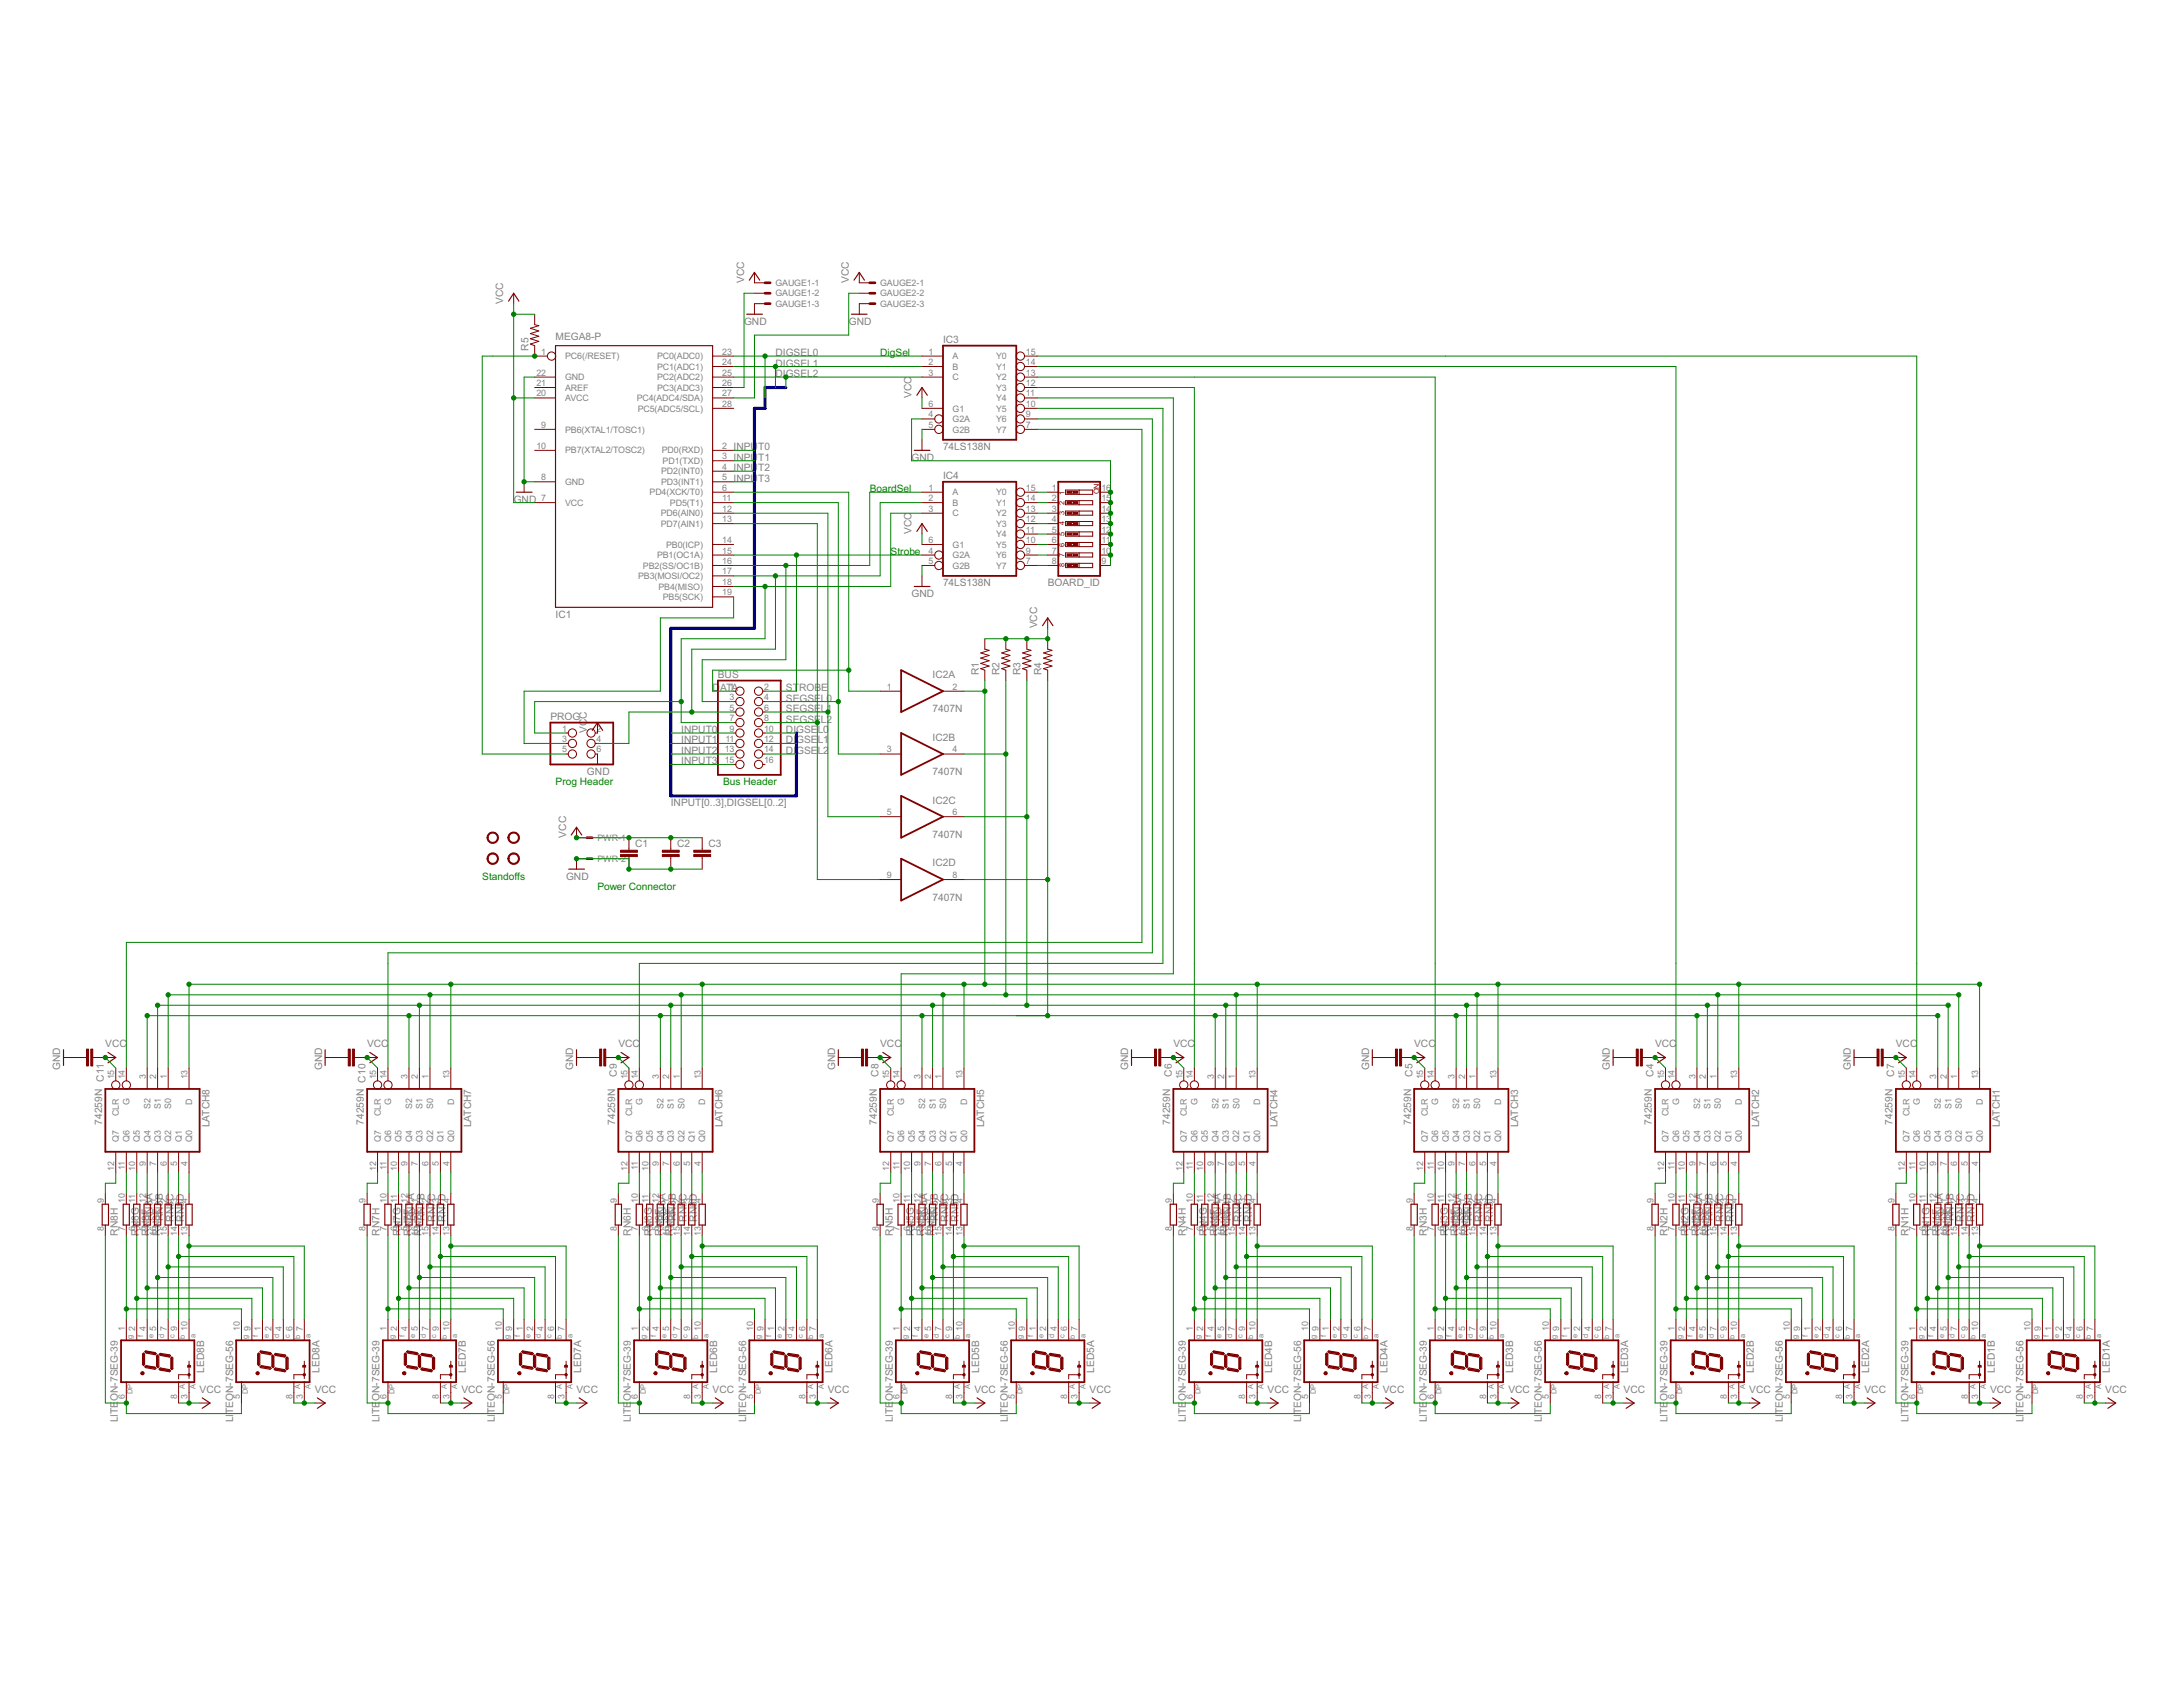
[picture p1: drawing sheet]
<svg xmlns="http://www.w3.org/2000/svg" width="279mm" height="216mm" viewBox="0 0 279 216" stroke-linecap="round" stroke-linejoin="round" font-family="sans-serif">
<defs><g id="words">
<g font-size="1.5" fill="#808080">
<text x="64.4" y="38.9" transform="rotate(-90 64.4 38.9)">VCC</text>
<text x="95.2" y="36.2" transform="rotate(-90 95.2 36.2)">VCC</text>
<text x="95.2" y="41.6">GND</text>
<text x="108.6" y="36.2" transform="rotate(-90 108.6 36.2)">VCC</text>
<text x="108.6" y="41.6">GND</text>
<text x="67.6" y="44.9" transform="rotate(-90 67.6 44.9)">R5</text>
<text x="71.1" y="43.6">MEGA8-P</text>
<text x="99.3" y="45.6">DIGSEL0</text>
<text x="99.3" y="46.9">DIGSEL1</text>
<text x="120.7" y="43.9">IC3</text>
<text x="99.3" y="48.3">DIGSEL2</text>
<text x="116.7" y="50.9" transform="rotate(-90 116.7 50.9)">VCC</text>
<text x="93.9" y="57.6">INPUT0</text>
<text x="93.9" y="59">INPUT1</text>
<text x="116.7" y="59">GND</text>
<text x="120.7" y="57.6">74LS138N</text>
<text x="65.7" y="64.3">GND</text>
<text x="93.9" y="60.3">INPUT2</text>
<text x="93.9" y="61.7">INPUT3</text>
<text x="120.7" y="61.3">IC4</text>
<text x="116.7" y="68.3" transform="rotate(-90 116.7 68.3)">VCC</text>
<text x="116.7" y="76.4">GND</text>
<text x="120.7" y="75">74LS138N</text>
<text x="134.1" y="75">BOARD_ID</text>
<text x="71.1" y="79.1">IC1</text>
<text x="132.8" y="80.4" transform="rotate(-90 132.8 80.4)">VCC</text>
<text x="91.2" y="88.4">D</text>
<text x="91.9" y="86.8">BUS</text>
<text x="92.2" y="88.4">ATA</text>
<text x="100.6" y="89.8">SEGSEL0</text>
<text x="100.6" y="88.4">ST</text>
<text x="102.3" y="88.4">ROBE</text>
<text x="119.4" y="86.8">IC2A</text>
<text x="125.3" y="86.4" transform="rotate(-90 125.3 86.4)">R1</text>
<text x="127.9" y="86.4" transform="rotate(-90 127.9 86.4)">R2</text>
<text x="130.6" y="86.4" transform="rotate(-90 130.6 86.4)">R3</text>
<text x="133.3" y="86.4" transform="rotate(-90 133.3 86.4)">R4</text>
<text x="70.4" y="92.1">PROG</text>
<text x="75.1" y="93.8" transform="rotate(-90 75.1 93.8)">VCC</text>
<text x="87.2" y="93.8">INPUT0</text>
<text x="87.2" y="95.1">INPUT1</text>
<text x="100.6" y="93.8">DIGSE</text>
<text x="100.6" y="95.1">DIGSE</text>
<text x="100.6" y="91.1">SEGSEL1</text>
<text x="100.6" y="92.5">SEGSEL2</text>
<text x="104.7" y="93.8">L0</text>
<text x="104.7" y="95.1">L1</text>
<text x="119.4" y="91.1">7407N</text>
<text x="119.4" y="94.8">IC2B</text>
<text x="75.1" y="99.2">GND</text>
<text x="87.2" y="96.5">INPUT2</text>
<text x="87.2" y="97.8">INPUT3</text>
<text x="100.6" y="96.5">DIGSE</text>
<text x="104.7" y="96.5">L2</text>
<text x="119.4" y="99.2">7407N</text>
<text x="72.4" y="107.2" transform="rotate(-90 72.4 107.2)">VCC</text>
<text x="85.8" y="103.2">INPUT[0..3],DIGSEL[0..2]</text>
<text x="119.4" y="107.2">7407N</text>
<text x="119.4" y="102.9">IC2C</text>
<text x="72.4" y="112.6">GND</text>
<text x="81.3" y="108.3">C1</text>
<text x="86.7" y="108.3">C2</text>
<text x="90.7" y="108.3">C3</text>
<text x="119.4" y="110.9">IC2D</text>
<text x="119.4" y="115.2">7407N</text>
<text x="7.7" y="136.9" transform="rotate(-90 7.7 136.9)">GND</text>
<text x="13.5" y="134">VCC</text>
<text x="41.2" y="136.9" transform="rotate(-90 41.2 136.9)">GND</text>
<text x="47" y="134">VCC</text>
<text x="73.4" y="136.9" transform="rotate(-90 73.4 136.9)">GND</text>
<text x="78.9" y="137.8" transform="rotate(-90 78.9 137.8)">C9</text>
<text x="79.1" y="134">VCC</text>
<text x="106.9" y="136.9" transform="rotate(-90 106.9 136.9)">GND</text>
<text x="112.4" y="137.8" transform="rotate(-90 112.4 137.8)">C8</text>
<text x="112.7" y="134">VCC</text>
<text x="144.4" y="136.9" transform="rotate(-90 144.4 136.9)">GND</text>
<text x="150" y="137.8" transform="rotate(-90 150 137.8)">C6</text>
<text x="150.2" y="134">VCC</text>
<text x="175.2" y="136.9" transform="rotate(-90 175.2 136.9)">GND</text>
<text x="180.8" y="137.8" transform="rotate(-90 180.8 137.8)">C5</text>
<text x="181" y="134">VCC</text>
<text x="206.1" y="136.9" transform="rotate(-90 206.1 136.9)">GND</text>
<text x="211.6" y="137.8" transform="rotate(-90 211.6 137.8)">C4</text>
<text x="211.8" y="134">VCC</text>
<text x="236.9" y="136.9" transform="rotate(-90 236.9 136.9)">GND</text>
<text x="242.4" y="137.8" transform="rotate(-90 242.4 137.8)">C7</text>
<text x="242.6" y="134">VCC</text>
<text x="13.1" y="143.9" transform="rotate(-90 13.1 143.9)">74259N C11</text>
<text x="46.6" y="143.9" transform="rotate(-90 46.6 143.9)">74259N C10</text>
<text x="78.7" y="143.9" transform="rotate(-90 78.7 143.9)">74259N</text>
<text x="112.2" y="143.9" transform="rotate(-90 112.2 143.9)">74259N</text>
<text x="149.8" y="143.9" transform="rotate(-90 149.8 143.9)">74259N</text>
<text x="180.6" y="143.9" transform="rotate(-90 180.6 143.9)">74259N</text>
<text x="211.4" y="143.9" transform="rotate(-90 211.4 143.9)">74259N</text>
<text x="242.2" y="143.9" transform="rotate(-90 242.2 143.9)">74259N</text>
<text x="26.8" y="144.3" transform="rotate(-90 26.8 144.3)">LATCH8</text>
<text x="60.3" y="144.3" transform="rotate(-90 60.3 144.3)">LATCH7</text>
<text x="92.5" y="144.3" transform="rotate(-90 92.5 144.3)">LATCH6</text>
<text x="126" y="144.3" transform="rotate(-90 126 144.3)">LATCH5</text>
<text x="163.5" y="144.3" transform="rotate(-90 163.5 144.3)">LATCH4</text>
<text x="194.3" y="144.3" transform="rotate(-90 194.3 144.3)">LATCH3</text>
<text x="225.2" y="144.3" transform="rotate(-90 225.2 144.3)">LATCH2</text>
<text x="256" y="144.3" transform="rotate(-90 256 144.3)">LATCH1</text>
<text x="15.1" y="158.1" transform="rotate(-90 15.1 158.1)">RN8H</text>
<text x="17.8" y="158.1" transform="rotate(-90 17.8 158.1)">RN8G</text>
<text x="19.1" y="158.1" transform="rotate(-90 19.1 158.1)">RN8F</text>
<text x="19.5" y="156.3" transform="rotate(-90 19.5 156.3)">RN8A</text>
<text x="20.4" y="158.1" transform="rotate(-90 20.4 158.1)">RN8E</text>
<text x="20.8" y="156.3" transform="rotate(-90 20.8 156.3)">RN8B</text>
<text x="22.2" y="156.3" transform="rotate(-90 22.2 156.3)">RN8C</text>
<text x="23.5" y="156.3" transform="rotate(-90 23.5 156.3)">RN8D</text>
<text x="48.6" y="158.1" transform="rotate(-90 48.6 158.1)">RN7H</text>
<text x="51.3" y="158.1" transform="rotate(-90 51.3 158.1)">RN7G</text>
<text x="52.6" y="158.1" transform="rotate(-90 52.6 158.1)">RN7F</text>
<text x="53" y="156.3" transform="rotate(-90 53 156.3)">RN7A</text>
<text x="54" y="158.1" transform="rotate(-90 54 158.1)">RN7E</text>
<text x="54.3" y="156.3" transform="rotate(-90 54.3 156.3)">RN7B</text>
<text x="55.7" y="156.3" transform="rotate(-90 55.7 156.3)">RN7C</text>
<text x="57" y="156.3" transform="rotate(-90 57 156.3)">RN7D</text>
<text x="80.8" y="158.1" transform="rotate(-90 80.8 158.1)">RN6H</text>
<text x="83.4" y="158.1" transform="rotate(-90 83.4 158.1)">RN6G</text>
<text x="84.8" y="158.1" transform="rotate(-90 84.8 158.1)">RN6F</text>
<text x="85.2" y="156.3" transform="rotate(-90 85.2 156.3)">RN6A</text>
<text x="86.1" y="158.1" transform="rotate(-90 86.1 158.1)">RN6E</text>
<text x="86.5" y="156.3" transform="rotate(-90 86.5 156.3)">RN6B</text>
<text x="87.9" y="156.3" transform="rotate(-90 87.9 156.3)">RN6C</text>
<text x="89.2" y="156.3" transform="rotate(-90 89.2 156.3)">RN6D</text>
<text x="114.3" y="158.1" transform="rotate(-90 114.3 158.1)">RN5H</text>
<text x="116.9" y="158.1" transform="rotate(-90 116.9 158.1)">RN5G</text>
<text x="118.3" y="158.1" transform="rotate(-90 118.3 158.1)">RN5F</text>
<text x="118.7" y="156.3" transform="rotate(-90 118.7 156.3)">RN5A</text>
<text x="119.6" y="158.1" transform="rotate(-90 119.6 158.1)">RN5E</text>
<text x="120" y="156.3" transform="rotate(-90 120 156.3)">RN5B</text>
<text x="121.4" y="156.3" transform="rotate(-90 121.4 156.3)">RN5C</text>
<text x="122.7" y="156.3" transform="rotate(-90 122.7 156.3)">RN5D</text>
<text x="151.8" y="158.1" transform="rotate(-90 151.8 158.1)">RN4H</text>
<text x="154.5" y="158.1" transform="rotate(-90 154.5 158.1)">RN4G</text>
<text x="155.8" y="158.1" transform="rotate(-90 155.8 158.1)">RN4F</text>
<text x="156.2" y="156.3" transform="rotate(-90 156.2 156.3)">RN4A</text>
<text x="157.1" y="158.1" transform="rotate(-90 157.1 158.1)">RN4E</text>
<text x="157.5" y="156.3" transform="rotate(-90 157.5 156.3)">RN4B</text>
<text x="158.9" y="156.3" transform="rotate(-90 158.9 156.3)">RN4C</text>
<text x="160.2" y="156.3" transform="rotate(-90 160.2 156.3)">RN4D</text>
<text x="182.6" y="158.1" transform="rotate(-90 182.6 158.1)">RN3H</text>
<text x="185.3" y="158.1" transform="rotate(-90 185.3 158.1)">RN3G</text>
<text x="186.6" y="158.1" transform="rotate(-90 186.6 158.1)">RN3F</text>
<text x="187" y="156.3" transform="rotate(-90 187 156.3)">RN3A</text>
<text x="188" y="158.1" transform="rotate(-90 188 158.1)">RN3E</text>
<text x="188.4" y="156.3" transform="rotate(-90 188.4 156.3)">RN3B</text>
<text x="189.7" y="156.3" transform="rotate(-90 189.7 156.3)">RN3C</text>
<text x="191" y="156.3" transform="rotate(-90 191 156.3)">RN3D</text>
<text x="213.4" y="158.1" transform="rotate(-90 213.4 158.1)">RN2H</text>
<text x="216.1" y="158.1" transform="rotate(-90 216.1 158.1)">RN2G</text>
<text x="217.5" y="158.1" transform="rotate(-90 217.5 158.1)">RN2F</text>
<text x="217.8" y="156.3" transform="rotate(-90 217.8 156.3)">RN2A</text>
<text x="218.8" y="158.1" transform="rotate(-90 218.8 158.1)">RN2E</text>
<text x="219.2" y="156.3" transform="rotate(-90 219.2 156.3)">RN2B</text>
<text x="220.5" y="156.3" transform="rotate(-90 220.5 156.3)">RN2C</text>
<text x="221.9" y="156.3" transform="rotate(-90 221.9 156.3)">RN2D</text>
<text x="244.3" y="158.1" transform="rotate(-90 244.3 158.1)">RN1H</text>
<text x="246.9" y="158.1" transform="rotate(-90 246.9 158.1)">RN1G</text>
<text x="248.3" y="158.1" transform="rotate(-90 248.3 158.1)">RN1F</text>
<text x="248.7" y="156.3" transform="rotate(-90 248.7 156.3)">RN1A</text>
<text x="249.6" y="158.1" transform="rotate(-90 249.6 158.1)">RN1E</text>
<text x="250" y="156.3" transform="rotate(-90 250 156.3)">RN1B</text>
<text x="251.4" y="156.3" transform="rotate(-90 251.4 156.3)">RN1C</text>
<text x="252.7" y="156.3" transform="rotate(-90 252.7 156.3)">RN1D</text>
<text x="15.1" y="179.3" transform="rotate(-90 15.1 179.3)">ON-7SEG-39</text>
<text x="25.5" y="178.2">VCC</text>
<text x="26.1" y="175.7" transform="rotate(-90 26.1 175.7)">LED8B</text>
<text x="40.3" y="178.2">VCC</text>
<text x="40.9" y="175.7" transform="rotate(-90 40.9 175.7)">LED8A</text>
<text x="48.6" y="179.3" transform="rotate(-90 48.6 179.3)">ON-7SEG-39</text>
<text x="59" y="178.2">VCC</text>
<text x="59.6" y="175.7" transform="rotate(-90 59.6 175.7)">LED7B</text>
<text x="73.8" y="178.2">VCC</text>
<text x="74.4" y="175.7" transform="rotate(-90 74.4 175.7)">LED7A</text>
<text x="80.8" y="179.3" transform="rotate(-90 80.8 179.3)">ON-7SEG-39</text>
<text x="91.2" y="178.2">VCC</text>
<text x="91.8" y="175.7" transform="rotate(-90 91.8 175.7)">LED6B</text>
<text x="106" y="178.2">VCC</text>
<text x="106.5" y="175.7" transform="rotate(-90 106.5 175.7)">LED6A</text>
<text x="114.3" y="179.3" transform="rotate(-90 114.3 179.3)">ON-7SEG-39</text>
<text x="124.7" y="178.2">VCC</text>
<text x="125.3" y="175.7" transform="rotate(-90 125.3 175.7)">LED5B</text>
<text x="139.5" y="178.2">VCC</text>
<text x="140.1" y="175.7" transform="rotate(-90 140.1 175.7)">LED5A</text>
<text x="151.8" y="179.3" transform="rotate(-90 151.8 179.3)">ON-7SEG-39</text>
<text x="162.2" y="178.2">VCC</text>
<text x="162.8" y="175.7" transform="rotate(-90 162.8 175.7)">LED4B</text>
<text x="177" y="178.2">VCC</text>
<text x="177.6" y="175.7" transform="rotate(-90 177.6 175.7)">LED4A</text>
<text x="182.6" y="179.3" transform="rotate(-90 182.6 179.3)">ON-7SEG-39</text>
<text x="193.1" y="178.2">VCC</text>
<text x="193.7" y="175.7" transform="rotate(-90 193.7 175.7)">LED3B</text>
<text x="207.8" y="178.2">VCC</text>
<text x="208.4" y="175.7" transform="rotate(-90 208.4 175.7)">LED3A</text>
<text x="213.4" y="179.3" transform="rotate(-90 213.4 179.3)">ON-7SEG-39</text>
<text x="223.9" y="178.2">VCC</text>
<text x="224.5" y="175.7" transform="rotate(-90 224.5 175.7)">LED2B</text>
<text x="238.6" y="178.2">VCC</text>
<text x="239.2" y="175.7" transform="rotate(-90 239.2 175.7)">LED2A</text>
<text x="244.3" y="179.3" transform="rotate(-90 244.3 179.3)">ON-7SEG-39</text>
<text x="254.7" y="178.2">VCC</text>
<text x="255.3" y="175.7" transform="rotate(-90 255.3 175.7)">LED1B</text>
<text x="269.5" y="178.2">VCC</text>
<text x="270" y="175.7" transform="rotate(-90 270 175.7)">LED1A</text>
<text x="15.1" y="182" transform="rotate(-90 15.1 182)">LITE</text>
<text x="29.8" y="182" transform="rotate(-90 29.8 182)">LITEON-7SEG-56</text>
<text x="48.6" y="182" transform="rotate(-90 48.6 182)">LITE</text>
<text x="63.3" y="182" transform="rotate(-90 63.3 182)">LITEON-7SEG-56</text>
<text x="80.8" y="182" transform="rotate(-90 80.8 182)">LITE</text>
<text x="95.5" y="182" transform="rotate(-90 95.5 182)">LITEON-7SEG-56</text>
<text x="114.3" y="182" transform="rotate(-90 114.3 182)">LITE</text>
<text x="129" y="182" transform="rotate(-90 129 182)">LITEON-7SEG-56</text>
<text x="151.8" y="182" transform="rotate(-90 151.8 182)">LITE</text>
<text x="166.5" y="182" transform="rotate(-90 166.5 182)">LITEON-7SEG-56</text>
<text x="182.6" y="182" transform="rotate(-90 182.6 182)">LITE</text>
<text x="197.3" y="182" transform="rotate(-90 197.3 182)">LITEON-7SEG-56</text>
<text x="213.4" y="182" transform="rotate(-90 213.4 182)">LITE</text>
<text x="228.2" y="182" transform="rotate(-90 228.2 182)">LITEON-7SEG-56</text>
<text x="244.3" y="182" transform="rotate(-90 244.3 182)">LITE</text>
<text x="259" y="182" transform="rotate(-90 259 182)">LITEON-7SEG-56</text>
</g>
<g font-size="1.5" fill="#008000">
<text x="112.7" y="45.6">DigSel</text>
<text x="111.3" y="63">BoardSel</text>
<text x="114" y="71">Strobe</text>
<text x="71.1" y="100.5">Prog Header</text>
<text x="92.6" y="100.5">Bus Header</text>
<text x="61.7" y="112.6">Standoffs</text>
<text x="76.5" y="113.9">Power Connector</text>
</g>
<g font-size="1.3" fill="#808080">
<text x="99.3" y="36.6">GAUGE1-1</text>
<text x="99.3" y="37.9">GAUGE1-2</text>
<text x="99.3" y="39.3">GAUGE1-3</text>
<text x="112.7" y="36.6">GAUGE2-1</text>
<text x="112.7" y="37.9">GAUGE2-2</text>
<text x="112.7" y="39.3">GAUGE2-3</text>
<text x="69.3" y="45.4">1</text>
<text x="72.3" y="46">PC6(/RESET)</text>
<text x="84.1" y="47.3">PC1(ADC1)</text>
<text x="84.1" y="46">PC0(ADC0)</text>
<text x="92.4" y="46.7">24</text>
<text x="92.4" y="45.4">23</text>
<text x="118.8" y="45.4">1</text>
<text x="118.8" y="46.7">2</text>
<text x="121.9" y="46">A</text>
<text x="121.9" y="47.3">B</text>
<text x="127.5" y="47.3">Y1</text>
<text x="127.5" y="46">Y0</text>
<text x="131.3" y="46.7">14</text>
<text x="131.3" y="45.4">15</text>
<text x="68.6" y="48.1">22</text>
<text x="68.6" y="49.4">21</text>
<text x="68.6" y="50.7">20</text>
<text x="72.3" y="48.7">GND</text>
<text x="72.3" y="50">AREF</text>
<text x="72.3" y="51.3">AVCC</text>
<text x="81.5" y="51.3">PC4(ADC4/SDA)</text>
<text x="81.6" y="52.7">PC5(ADC5/SCL)</text>
<text x="84.1" y="50">PC3(ADC3)</text>
<text x="84.1" y="48.7">PC2(ADC2)</text>
<text x="92.4" y="52.1">28</text>
<text x="92.4" y="50.7">27</text>
<text x="92.4" y="49.4">26</text>
<text x="92.4" y="48.1">25</text>
<text x="118.8" y="48.1">3</text>
<text x="118.8" y="53.4">4</text>
<text x="118.8" y="52.1">6</text>
<text x="121.9" y="48.7">C</text>
<text x="121.9" y="52.7">G1</text>
<text x="127.5" y="52.7">Y5</text>
<text x="127.5" y="51.3">Y4</text>
<text x="127.5" y="50">Y3</text>
<text x="127.5" y="48.7">Y2</text>
<text x="131.3" y="53.4">9</text>
<text x="131.3" y="52.1">10</text>
<text x="131.3" y="50.7">11</text>
<text x="131.3" y="49.4">12</text>
<text x="131.3" y="48.1">13</text>
<text x="68.6" y="57.4">10</text>
<text x="69.3" y="54.8">9</text>
<text x="72.3" y="58">PB7(XTAL2/TOSC2)</text>
<text x="72.3" y="55.4">PB6(XTAL1/TOSC1)</text>
<text x="84.7" y="58">PD0(RXD)</text>
<text x="84.8" y="59.4">PD1(TXD)</text>
<text x="92.4" y="58.8">3</text>
<text x="92.4" y="57.4">2</text>
<text x="118.8" y="54.8">5</text>
<text x="121.9" y="54">G2A</text>
<text x="121.9" y="55.4">G2B</text>
<text x="127.5" y="55.4">Y7</text>
<text x="127.5" y="54">Y6</text>
<text x="131.3" y="54.8">7</text>
<text x="69.3" y="61.5">8</text>
<text x="69.3" y="64.1">7</text>
<text x="72.3" y="62.1">GND</text>
<text x="72.3" y="64.7">VCC</text>
<text x="83.1" y="63.4">PD4(XCK/T0)</text>
<text x="84.6" y="62.1">PD3(INT1)</text>
<text x="84.6" y="60.7">PD2(INT0)</text>
<text x="85.7" y="64.7">PD5(T1)</text>
<text x="92.4" y="65.5">12</text>
<text x="92.4" y="64.1">11</text>
<text x="92.4" y="62.8">6</text>
<text x="92.4" y="61.5">5</text>
<text x="92.4" y="60.1">4</text>
<text x="118.8" y="62.8">1</text>
<text x="118.8" y="64.1">2</text>
<text x="118.8" y="65.5">3</text>
<text x="121.9" y="63.4">A</text>
<text x="121.9" y="64.7">B</text>
<text x="127.5" y="64.7">Y1</text>
<text x="127.5" y="63.4">Y0</text>
<text x="131.3" y="65.5">13</text>
<text x="131.3" y="64.1">14</text>
<text x="131.3" y="62.8">15</text>
<text x="134.6" y="62.8">1</text>
<text x="134.6" y="64.1">2</text>
<text x="134.6" y="65.5">3</text>
<text x="141" y="65.5">14</text>
<text x="141" y="64.1">15</text>
<text x="141" y="62.8">16</text>
<text x="84.1" y="71.4">PB1(OC1A)</text>
<text x="84.6" y="67.4">PD7(AIN1)</text>
<text x="84.6" y="66.1">PD6(AIN0)</text>
<text x="85.3" y="70.1">PB0(ICP)</text>
<text x="92.4" y="70.8">15</text>
<text x="92.4" y="69.5">14</text>
<text x="92.4" y="66.8">13</text>
<text x="118.8" y="70.8">4</text>
<text x="118.8" y="69.5">6</text>
<text x="121.9" y="66.1">C</text>
<text x="121.9" y="71.4">G2A</text>
<text x="121.9" y="70.1">G1</text>
<text x="127.5" y="71.4">Y6</text>
<text x="127.5" y="70.1">Y5</text>
<text x="127.5" y="68.8">Y4</text>
<text x="127.5" y="67.4">Y3</text>
<text x="127.5" y="66.1">Y2</text>
<text x="131.3" y="70.8">9</text>
<text x="131.3" y="69.5">10</text>
<text x="131.3" y="68.2">11</text>
<text x="131.3" y="66.8">12</text>
<text x="134.6" y="66.8">4</text>
<text x="134.6" y="68.2">5</text>
<text x="134.6" y="69.5">6</text>
<text x="134.6" y="70.8">7</text>
<text x="141" y="70.8">10</text>
<text x="141" y="69.5">11</text>
<text x="141" y="68.2">12</text>
<text x="141" y="66.8">13</text>
<text x="81.7" y="74.1">PB3(MOSI/OC2)</text>
<text x="82.3" y="72.8">PB2(SS/OC1B)</text>
<text x="84.3" y="75.5">PB4(MISO)</text>
<text x="84.8" y="76.8">PB5(SCK)</text>
<text x="92.4" y="76.2">19</text>
<text x="92.4" y="74.9">18</text>
<text x="92.4" y="73.5">17</text>
<text x="92.4" y="72.2">16</text>
<text x="118.8" y="72.2">5</text>
<text x="121.9" y="72.8">G2B</text>
<text x="127.5" y="72.8">Y7</text>
<text x="131.3" y="72.2">7</text>
<text x="134.6" y="72.2">8</text>
<text x="141" y="72.2">9</text>
<text x="93.4" y="88.3">1</text>
<text x="93.4" y="89.6">3</text>
<text x="97.8" y="88.3">2</text>
<text x="97.8" y="89.6">4</text>
<text x="113.5" y="88.3">1</text>
<text x="121.9" y="88.3">2</text>
<text x="71.9" y="93.6">1</text>
<text x="71.9" y="95">3</text>
<text x="76.4" y="93.6">2</text>
<text x="76.4" y="95">4</text>
<text x="92.9" y="95">11</text>
<text x="93.4" y="90.9">5</text>
<text x="93.4" y="92.3">7</text>
<text x="93.4" y="93.6">9</text>
<text x="97.8" y="90.9">6</text>
<text x="97.8" y="92.3">8</text>
<text x="97.8" y="93.6">10</text>
<text x="97.8" y="95">12</text>
<text x="71.9" y="96.3">5</text>
<text x="76.4" y="96.3">6</text>
<text x="92.8" y="96.3">13</text>
<text x="92.8" y="97.6">15</text>
<text x="97.8" y="96.3">14</text>
<text x="97.8" y="97.6">16</text>
<text x="113.5" y="96.3">3</text>
<text x="121.9" y="96.3">4</text>
<text x="76.5" y="107.6">PWR-1</text>
<text x="113.5" y="104.3">5</text>
<text x="121.9" y="104.3">6</text>
<text x="76.5" y="110.3">PWR-2</text>
<text x="113.5" y="112.4">9</text>
<text x="121.9" y="112.4">8</text>
<text x="14.6" y="138.1" transform="rotate(-90 14.6 138.1)">15</text>
<text x="15.2" y="142.8" transform="rotate(-90 15.2 142.8)">CLR</text>
<text x="16" y="138.1" transform="rotate(-90 16 138.1)">14</text>
<text x="16.6" y="141.5" transform="rotate(-90 16.6 141.5)">G</text>
<text x="18.7" y="138.1" transform="rotate(-90 18.7 138.1)">3</text>
<text x="19.2" y="142" transform="rotate(-90 19.2 142)">S2</text>
<text x="20" y="138.1" transform="rotate(-90 20 138.1)">2</text>
<text x="20.6" y="142" transform="rotate(-90 20.6 142)">S1</text>
<text x="21.3" y="138.1" transform="rotate(-90 21.3 138.1)">1</text>
<text x="21.9" y="142" transform="rotate(-90 21.9 142)">S0</text>
<text x="24" y="138.1" transform="rotate(-90 24 138.1)">13</text>
<text x="24.6" y="141.4" transform="rotate(-90 24.6 141.4)">D</text>
<text x="48.1" y="138.1" transform="rotate(-90 48.1 138.1)">15</text>
<text x="48.7" y="142.8" transform="rotate(-90 48.7 142.8)">CLR</text>
<text x="49.5" y="138.1" transform="rotate(-90 49.5 138.1)">14</text>
<text x="50.1" y="141.5" transform="rotate(-90 50.1 141.5)">G</text>
<text x="52.2" y="138.1" transform="rotate(-90 52.2 138.1)">3</text>
<text x="52.7" y="142" transform="rotate(-90 52.7 142)">S2</text>
<text x="53.5" y="138.1" transform="rotate(-90 53.5 138.1)">2</text>
<text x="54.1" y="142" transform="rotate(-90 54.1 142)">S1</text>
<text x="54.8" y="138.1" transform="rotate(-90 54.8 138.1)">1</text>
<text x="55.4" y="142" transform="rotate(-90 55.4 142)">S0</text>
<text x="57.5" y="138.1" transform="rotate(-90 57.5 138.1)">13</text>
<text x="58.1" y="141.4" transform="rotate(-90 58.1 141.4)">D</text>
<text x="80.3" y="138.1" transform="rotate(-90 80.3 138.1)">15</text>
<text x="80.9" y="142.8" transform="rotate(-90 80.9 142.8)">CLR</text>
<text x="81.6" y="138.1" transform="rotate(-90 81.6 138.1)">14</text>
<text x="82.2" y="141.5" transform="rotate(-90 82.2 141.5)">G</text>
<text x="84.3" y="138.1" transform="rotate(-90 84.3 138.1)">3</text>
<text x="84.9" y="142" transform="rotate(-90 84.9 142)">S2</text>
<text x="85.7" y="138.1" transform="rotate(-90 85.7 138.1)">2</text>
<text x="86.3" y="142" transform="rotate(-90 86.3 142)">S1</text>
<text x="87" y="138.1" transform="rotate(-90 87 138.1)">1</text>
<text x="87.6" y="142" transform="rotate(-90 87.6 142)">S0</text>
<text x="89.7" y="138.1" transform="rotate(-90 89.7 138.1)">13</text>
<text x="90.3" y="141.4" transform="rotate(-90 90.3 141.4)">D</text>
<text x="113.8" y="138.1" transform="rotate(-90 113.8 138.1)">15</text>
<text x="114.4" y="142.8" transform="rotate(-90 114.4 142.8)">CLR</text>
<text x="115.1" y="138.1" transform="rotate(-90 115.1 138.1)">14</text>
<text x="115.7" y="141.5" transform="rotate(-90 115.7 141.5)">G</text>
<text x="117.8" y="138.1" transform="rotate(-90 117.8 138.1)">3</text>
<text x="118.4" y="142" transform="rotate(-90 118.4 142)">S2</text>
<text x="119.2" y="138.1" transform="rotate(-90 119.2 138.1)">2</text>
<text x="119.8" y="142" transform="rotate(-90 119.8 142)">S1</text>
<text x="120.5" y="138.1" transform="rotate(-90 120.5 138.1)">1</text>
<text x="121.1" y="142" transform="rotate(-90 121.1 142)">S0</text>
<text x="123.2" y="138.1" transform="rotate(-90 123.2 138.1)">13</text>
<text x="123.8" y="141.4" transform="rotate(-90 123.8 141.4)">D</text>
<text x="151.3" y="138.1" transform="rotate(-90 151.3 138.1)">15</text>
<text x="151.9" y="142.8" transform="rotate(-90 151.9 142.8)">CLR</text>
<text x="152.7" y="138.1" transform="rotate(-90 152.7 138.1)">14</text>
<text x="153.3" y="141.5" transform="rotate(-90 153.3 141.5)">G</text>
<text x="155.4" y="138.1" transform="rotate(-90 155.4 138.1)">3</text>
<text x="155.9" y="142" transform="rotate(-90 155.9 142)">S2</text>
<text x="156.7" y="138.1" transform="rotate(-90 156.7 138.1)">2</text>
<text x="157.3" y="142" transform="rotate(-90 157.3 142)">S1</text>
<text x="158" y="138.1" transform="rotate(-90 158 138.1)">1</text>
<text x="158.6" y="142" transform="rotate(-90 158.6 142)">S0</text>
<text x="160.7" y="138.1" transform="rotate(-90 160.7 138.1)">13</text>
<text x="161.3" y="141.4" transform="rotate(-90 161.3 141.4)">D</text>
<text x="182.2" y="138.1" transform="rotate(-90 182.2 138.1)">15</text>
<text x="182.7" y="142.8" transform="rotate(-90 182.7 142.8)">CLR</text>
<text x="183.5" y="138.1" transform="rotate(-90 183.5 138.1)">14</text>
<text x="184.1" y="141.5" transform="rotate(-90 184.1 141.5)">G</text>
<text x="186.2" y="138.1" transform="rotate(-90 186.2 138.1)">3</text>
<text x="186.8" y="142" transform="rotate(-90 186.8 142)">S2</text>
<text x="187.5" y="138.1" transform="rotate(-90 187.5 138.1)">2</text>
<text x="188.1" y="142" transform="rotate(-90 188.1 142)">S1</text>
<text x="188.9" y="138.1" transform="rotate(-90 188.9 138.1)">1</text>
<text x="189.4" y="142" transform="rotate(-90 189.4 142)">S0</text>
<text x="191.5" y="138.1" transform="rotate(-90 191.5 138.1)">13</text>
<text x="192.1" y="141.4" transform="rotate(-90 192.1 141.4)">D</text>
<text x="213" y="138.1" transform="rotate(-90 213 138.1)">15</text>
<text x="213.6" y="142.8" transform="rotate(-90 213.6 142.8)">CLR</text>
<text x="214.3" y="138.1" transform="rotate(-90 214.3 138.1)">14</text>
<text x="214.9" y="141.5" transform="rotate(-90 214.9 141.5)">G</text>
<text x="217" y="138.1" transform="rotate(-90 217 138.1)">3</text>
<text x="217.6" y="142" transform="rotate(-90 217.6 142)">S2</text>
<text x="218.3" y="138.1" transform="rotate(-90 218.3 138.1)">2</text>
<text x="218.9" y="142" transform="rotate(-90 218.9 142)">S1</text>
<text x="219.7" y="138.1" transform="rotate(-90 219.7 138.1)">1</text>
<text x="220.3" y="142" transform="rotate(-90 220.3 142)">S0</text>
<text x="222.4" y="138.1" transform="rotate(-90 222.4 138.1)">13</text>
<text x="222.9" y="141.4" transform="rotate(-90 222.9 141.4)">D</text>
<text x="243.8" y="138.1" transform="rotate(-90 243.8 138.1)">15</text>
<text x="244.4" y="142.8" transform="rotate(-90 244.4 142.8)">CLR</text>
<text x="245.1" y="138.1" transform="rotate(-90 245.1 138.1)">14</text>
<text x="245.7" y="141.5" transform="rotate(-90 245.7 141.5)">G</text>
<text x="247.8" y="138.1" transform="rotate(-90 247.8 138.1)">3</text>
<text x="248.4" y="142" transform="rotate(-90 248.4 142)">S2</text>
<text x="249.2" y="138.1" transform="rotate(-90 249.2 138.1)">2</text>
<text x="249.8" y="142" transform="rotate(-90 249.8 142)">S1</text>
<text x="250.5" y="138.1" transform="rotate(-90 250.5 138.1)">1</text>
<text x="251.1" y="142" transform="rotate(-90 251.1 142)">S0</text>
<text x="253.2" y="138.1" transform="rotate(-90 253.2 138.1)">13</text>
<text x="253.8" y="141.4" transform="rotate(-90 253.8 141.4)">D</text>
<text x="14.6" y="149.9" transform="rotate(-90 14.6 149.9)">12</text>
<text x="15.2" y="146.2" transform="rotate(-90 15.2 146.2)">Q7</text>
<text x="16" y="149.8" transform="rotate(-90 16 149.8)">11</text>
<text x="16.6" y="146.2" transform="rotate(-90 16.6 146.2)">Q6</text>
<text x="17.3" y="149.9" transform="rotate(-90 17.3 149.9)">10</text>
<text x="17.9" y="146.2" transform="rotate(-90 17.9 146.2)">Q5</text>
<text x="18.7" y="149.3" transform="rotate(-90 18.7 149.3)">9</text>
<text x="19.2" y="146.2" transform="rotate(-90 19.2 146.2)">Q4</text>
<text x="20" y="149.3" transform="rotate(-90 20 149.3)">7</text>
<text x="20.6" y="146.2" transform="rotate(-90 20.6 146.2)">Q3</text>
<text x="21.3" y="149.3" transform="rotate(-90 21.3 149.3)">6</text>
<text x="21.9" y="146.2" transform="rotate(-90 21.9 146.2)">Q2</text>
<text x="22.7" y="149.3" transform="rotate(-90 22.7 149.3)">5</text>
<text x="23.3" y="146.2" transform="rotate(-90 23.3 146.2)">Q1</text>
<text x="24" y="149.3" transform="rotate(-90 24 149.3)">4</text>
<text x="24.6" y="146.2" transform="rotate(-90 24.6 146.2)">Q0</text>
<text x="48.1" y="149.9" transform="rotate(-90 48.1 149.9)">12</text>
<text x="48.7" y="146.2" transform="rotate(-90 48.7 146.2)">Q7</text>
<text x="49.5" y="149.8" transform="rotate(-90 49.5 149.8)">11</text>
<text x="50.1" y="146.2" transform="rotate(-90 50.1 146.2)">Q6</text>
<text x="50.8" y="149.9" transform="rotate(-90 50.8 149.9)">10</text>
<text x="51.4" y="146.2" transform="rotate(-90 51.4 146.2)">Q5</text>
<text x="52.2" y="149.3" transform="rotate(-90 52.2 149.3)">9</text>
<text x="52.7" y="146.2" transform="rotate(-90 52.7 146.2)">Q4</text>
<text x="53.5" y="149.3" transform="rotate(-90 53.5 149.3)">7</text>
<text x="54.1" y="146.2" transform="rotate(-90 54.1 146.2)">Q3</text>
<text x="54.8" y="149.3" transform="rotate(-90 54.8 149.3)">6</text>
<text x="55.4" y="146.2" transform="rotate(-90 55.4 146.2)">Q2</text>
<text x="56.2" y="149.3" transform="rotate(-90 56.2 149.3)">5</text>
<text x="56.8" y="146.2" transform="rotate(-90 56.8 146.2)">Q1</text>
<text x="57.5" y="149.3" transform="rotate(-90 57.5 149.3)">4</text>
<text x="58.1" y="146.2" transform="rotate(-90 58.1 146.2)">Q0</text>
<text x="80.3" y="149.9" transform="rotate(-90 80.3 149.9)">12</text>
<text x="80.9" y="146.2" transform="rotate(-90 80.9 146.2)">Q7</text>
<text x="81.6" y="149.8" transform="rotate(-90 81.6 149.8)">11</text>
<text x="82.2" y="146.2" transform="rotate(-90 82.2 146.2)">Q6</text>
<text x="83" y="149.9" transform="rotate(-90 83 149.9)">10</text>
<text x="83.6" y="146.2" transform="rotate(-90 83.6 146.2)">Q5</text>
<text x="84.3" y="149.3" transform="rotate(-90 84.3 149.3)">9</text>
<text x="84.9" y="146.2" transform="rotate(-90 84.9 146.2)">Q4</text>
<text x="85.7" y="149.3" transform="rotate(-90 85.7 149.3)">7</text>
<text x="86.3" y="146.2" transform="rotate(-90 86.3 146.2)">Q3</text>
<text x="87" y="149.3" transform="rotate(-90 87 149.3)">6</text>
<text x="87.6" y="146.2" transform="rotate(-90 87.6 146.2)">Q2</text>
<text x="88.3" y="149.3" transform="rotate(-90 88.3 149.3)">5</text>
<text x="88.9" y="146.2" transform="rotate(-90 88.9 146.2)">Q1</text>
<text x="89.7" y="149.3" transform="rotate(-90 89.7 149.3)">4</text>
<text x="90.3" y="146.2" transform="rotate(-90 90.3 146.2)">Q0</text>
<text x="113.8" y="149.9" transform="rotate(-90 113.8 149.9)">12</text>
<text x="114.4" y="146.2" transform="rotate(-90 114.4 146.2)">Q7</text>
<text x="115.1" y="149.8" transform="rotate(-90 115.1 149.8)">11</text>
<text x="115.7" y="146.2" transform="rotate(-90 115.7 146.2)">Q6</text>
<text x="116.5" y="149.9" transform="rotate(-90 116.5 149.9)">10</text>
<text x="117.1" y="146.2" transform="rotate(-90 117.1 146.2)">Q5</text>
<text x="117.8" y="149.3" transform="rotate(-90 117.8 149.3)">9</text>
<text x="118.4" y="146.2" transform="rotate(-90 118.4 146.2)">Q4</text>
<text x="119.2" y="149.3" transform="rotate(-90 119.2 149.3)">7</text>
<text x="119.8" y="146.2" transform="rotate(-90 119.8 146.2)">Q3</text>
<text x="120.5" y="149.3" transform="rotate(-90 120.5 149.3)">6</text>
<text x="121.1" y="146.2" transform="rotate(-90 121.1 146.2)">Q2</text>
<text x="121.8" y="149.3" transform="rotate(-90 121.8 149.3)">5</text>
<text x="122.4" y="146.2" transform="rotate(-90 122.4 146.2)">Q1</text>
<text x="123.2" y="149.3" transform="rotate(-90 123.2 149.3)">4</text>
<text x="123.8" y="146.2" transform="rotate(-90 123.8 146.2)">Q0</text>
<text x="151.3" y="149.9" transform="rotate(-90 151.3 149.9)">12</text>
<text x="151.9" y="146.2" transform="rotate(-90 151.9 146.2)">Q7</text>
<text x="152.7" y="149.8" transform="rotate(-90 152.7 149.8)">11</text>
<text x="153.3" y="146.2" transform="rotate(-90 153.3 146.2)">Q6</text>
<text x="154" y="149.9" transform="rotate(-90 154 149.9)">10</text>
<text x="154.6" y="146.2" transform="rotate(-90 154.6 146.2)">Q5</text>
<text x="155.4" y="149.3" transform="rotate(-90 155.4 149.3)">9</text>
<text x="155.9" y="146.2" transform="rotate(-90 155.9 146.2)">Q4</text>
<text x="156.7" y="149.3" transform="rotate(-90 156.7 149.3)">7</text>
<text x="157.3" y="146.2" transform="rotate(-90 157.3 146.2)">Q3</text>
<text x="158" y="149.3" transform="rotate(-90 158 149.3)">6</text>
<text x="158.6" y="146.2" transform="rotate(-90 158.6 146.2)">Q2</text>
<text x="159.4" y="149.3" transform="rotate(-90 159.4 149.3)">5</text>
<text x="160" y="146.2" transform="rotate(-90 160 146.2)">Q1</text>
<text x="160.7" y="149.3" transform="rotate(-90 160.7 149.3)">4</text>
<text x="161.3" y="146.2" transform="rotate(-90 161.3 146.2)">Q0</text>
<text x="182.2" y="149.9" transform="rotate(-90 182.2 149.9)">12</text>
<text x="182.7" y="146.2" transform="rotate(-90 182.7 146.2)">Q7</text>
<text x="183.5" y="149.8" transform="rotate(-90 183.5 149.8)">11</text>
<text x="184.1" y="146.2" transform="rotate(-90 184.1 146.2)">Q6</text>
<text x="184.8" y="149.9" transform="rotate(-90 184.8 149.9)">10</text>
<text x="185.4" y="146.2" transform="rotate(-90 185.4 146.2)">Q5</text>
<text x="186.2" y="149.3" transform="rotate(-90 186.2 149.3)">9</text>
<text x="186.8" y="146.2" transform="rotate(-90 186.8 146.2)">Q4</text>
<text x="187.5" y="149.3" transform="rotate(-90 187.5 149.3)">7</text>
<text x="188.1" y="146.2" transform="rotate(-90 188.1 146.2)">Q3</text>
<text x="188.9" y="149.3" transform="rotate(-90 188.9 149.3)">6</text>
<text x="189.4" y="146.2" transform="rotate(-90 189.4 146.2)">Q2</text>
<text x="190.2" y="149.3" transform="rotate(-90 190.2 149.3)">5</text>
<text x="190.8" y="146.2" transform="rotate(-90 190.8 146.2)">Q1</text>
<text x="191.5" y="149.3" transform="rotate(-90 191.5 149.3)">4</text>
<text x="192.1" y="146.2" transform="rotate(-90 192.1 146.2)">Q0</text>
<text x="213" y="149.9" transform="rotate(-90 213 149.9)">12</text>
<text x="213.6" y="146.2" transform="rotate(-90 213.6 146.2)">Q7</text>
<text x="214.3" y="149.8" transform="rotate(-90 214.3 149.8)">11</text>
<text x="214.9" y="146.2" transform="rotate(-90 214.9 146.2)">Q6</text>
<text x="215.7" y="149.9" transform="rotate(-90 215.7 149.9)">10</text>
<text x="216.2" y="146.2" transform="rotate(-90 216.2 146.2)">Q5</text>
<text x="217" y="149.3" transform="rotate(-90 217 149.3)">9</text>
<text x="217.6" y="146.2" transform="rotate(-90 217.6 146.2)">Q4</text>
<text x="218.3" y="149.3" transform="rotate(-90 218.3 149.3)">7</text>
<text x="218.9" y="146.2" transform="rotate(-90 218.9 146.2)">Q3</text>
<text x="219.7" y="149.3" transform="rotate(-90 219.7 149.3)">6</text>
<text x="220.3" y="146.2" transform="rotate(-90 220.3 146.2)">Q2</text>
<text x="221" y="149.3" transform="rotate(-90 221 149.3)">5</text>
<text x="221.6" y="146.2" transform="rotate(-90 221.6 146.2)">Q1</text>
<text x="222.4" y="149.3" transform="rotate(-90 222.4 149.3)">4</text>
<text x="222.9" y="146.2" transform="rotate(-90 222.9 146.2)">Q0</text>
<text x="243.8" y="149.9" transform="rotate(-90 243.8 149.9)">12</text>
<text x="244.4" y="146.2" transform="rotate(-90 244.4 146.2)">Q7</text>
<text x="245.1" y="149.8" transform="rotate(-90 245.1 149.8)">11</text>
<text x="245.7" y="146.2" transform="rotate(-90 245.7 146.2)">Q6</text>
<text x="246.5" y="149.9" transform="rotate(-90 246.5 149.9)">10</text>
<text x="247.1" y="146.2" transform="rotate(-90 247.1 146.2)">Q5</text>
<text x="247.8" y="149.3" transform="rotate(-90 247.8 149.3)">9</text>
<text x="248.4" y="146.2" transform="rotate(-90 248.4 146.2)">Q4</text>
<text x="249.2" y="149.3" transform="rotate(-90 249.2 149.3)">7</text>
<text x="249.8" y="146.2" transform="rotate(-90 249.8 146.2)">Q3</text>
<text x="250.5" y="149.3" transform="rotate(-90 250.5 149.3)">6</text>
<text x="251.1" y="146.2" transform="rotate(-90 251.1 146.2)">Q2</text>
<text x="251.8" y="149.3" transform="rotate(-90 251.8 149.3)">5</text>
<text x="252.4" y="146.2" transform="rotate(-90 252.4 146.2)">Q1</text>
<text x="253.2" y="149.3" transform="rotate(-90 253.2 149.3)">4</text>
<text x="253.8" y="146.2" transform="rotate(-90 253.8 146.2)">Q0</text>
<text x="13.3" y="153.9" transform="rotate(-90 13.3 153.9)">9</text>
<text x="16" y="153.9" transform="rotate(-90 16 153.9)">10</text>
<text x="17.3" y="153.9" transform="rotate(-90 17.3 153.9)">11</text>
<text x="18.7" y="153.9" transform="rotate(-90 18.7 153.9)">12</text>
<text x="20" y="153.9" transform="rotate(-90 20 153.9)">1</text>
<text x="21.3" y="153.9" transform="rotate(-90 21.3 153.9)">2</text>
<text x="22.7" y="153.9" transform="rotate(-90 22.7 153.9)">3</text>
<text x="24" y="153.9" transform="rotate(-90 24 153.9)">4</text>
<text x="46.8" y="153.9" transform="rotate(-90 46.8 153.9)">9</text>
<text x="49.5" y="153.9" transform="rotate(-90 49.5 153.9)">10</text>
<text x="50.8" y="153.9" transform="rotate(-90 50.8 153.9)">11</text>
<text x="52.2" y="153.9" transform="rotate(-90 52.2 153.9)">12</text>
<text x="53.5" y="153.9" transform="rotate(-90 53.5 153.9)">1</text>
<text x="54.8" y="153.9" transform="rotate(-90 54.8 153.9)">2</text>
<text x="56.2" y="153.9" transform="rotate(-90 56.2 153.9)">3</text>
<text x="57.5" y="153.9" transform="rotate(-90 57.5 153.9)">4</text>
<text x="79" y="153.9" transform="rotate(-90 79 153.9)">9</text>
<text x="81.6" y="153.9" transform="rotate(-90 81.6 153.9)">10</text>
<text x="83" y="153.9" transform="rotate(-90 83 153.9)">11</text>
<text x="84.3" y="153.9" transform="rotate(-90 84.3 153.9)">12</text>
<text x="85.7" y="153.9" transform="rotate(-90 85.7 153.9)">1</text>
<text x="87" y="153.9" transform="rotate(-90 87 153.9)">2</text>
<text x="88.3" y="153.9" transform="rotate(-90 88.3 153.9)">3</text>
<text x="89.7" y="153.9" transform="rotate(-90 89.7 153.9)">4</text>
<text x="112.5" y="153.9" transform="rotate(-90 112.5 153.9)">9</text>
<text x="115.1" y="153.9" transform="rotate(-90 115.1 153.9)">10</text>
<text x="116.5" y="153.9" transform="rotate(-90 116.5 153.9)">11</text>
<text x="117.8" y="153.9" transform="rotate(-90 117.8 153.9)">12</text>
<text x="119.2" y="153.9" transform="rotate(-90 119.2 153.9)">1</text>
<text x="120.5" y="153.9" transform="rotate(-90 120.5 153.9)">2</text>
<text x="121.8" y="153.9" transform="rotate(-90 121.8 153.9)">3</text>
<text x="123.2" y="153.9" transform="rotate(-90 123.2 153.9)">4</text>
<text x="150" y="153.9" transform="rotate(-90 150 153.9)">9</text>
<text x="152.7" y="153.9" transform="rotate(-90 152.7 153.9)">10</text>
<text x="154" y="153.9" transform="rotate(-90 154 153.9)">11</text>
<text x="155.4" y="153.9" transform="rotate(-90 155.4 153.9)">12</text>
<text x="156.7" y="153.9" transform="rotate(-90 156.7 153.9)">1</text>
<text x="158" y="153.9" transform="rotate(-90 158 153.9)">2</text>
<text x="159.4" y="153.9" transform="rotate(-90 159.4 153.9)">3</text>
<text x="160.7" y="153.9" transform="rotate(-90 160.7 153.9)">4</text>
<text x="180.8" y="153.9" transform="rotate(-90 180.8 153.9)">9</text>
<text x="183.5" y="153.9" transform="rotate(-90 183.5 153.9)">10</text>
<text x="184.8" y="153.9" transform="rotate(-90 184.8 153.9)">11</text>
<text x="186.2" y="153.9" transform="rotate(-90 186.2 153.9)">12</text>
<text x="187.5" y="153.9" transform="rotate(-90 187.5 153.9)">1</text>
<text x="188.9" y="153.9" transform="rotate(-90 188.9 153.9)">2</text>
<text x="190.2" y="153.9" transform="rotate(-90 190.2 153.9)">3</text>
<text x="191.5" y="153.9" transform="rotate(-90 191.5 153.9)">4</text>
<text x="211.6" y="153.9" transform="rotate(-90 211.6 153.9)">9</text>
<text x="214.3" y="153.9" transform="rotate(-90 214.3 153.9)">10</text>
<text x="215.7" y="153.9" transform="rotate(-90 215.7 153.9)">11</text>
<text x="217" y="153.9" transform="rotate(-90 217 153.9)">12</text>
<text x="218.3" y="153.9" transform="rotate(-90 218.3 153.9)">1</text>
<text x="219.7" y="153.9" transform="rotate(-90 219.7 153.9)">2</text>
<text x="221" y="153.9" transform="rotate(-90 221 153.9)">3</text>
<text x="222.4" y="153.9" transform="rotate(-90 222.4 153.9)">4</text>
<text x="242.5" y="153.9" transform="rotate(-90 242.5 153.9)">9</text>
<text x="245.1" y="153.9" transform="rotate(-90 245.1 153.9)">10</text>
<text x="246.5" y="153.9" transform="rotate(-90 246.5 153.9)">11</text>
<text x="247.8" y="153.9" transform="rotate(-90 247.8 153.9)">12</text>
<text x="249.2" y="153.9" transform="rotate(-90 249.2 153.9)">1</text>
<text x="250.5" y="153.9" transform="rotate(-90 250.5 153.9)">2</text>
<text x="251.8" y="153.9" transform="rotate(-90 251.8 153.9)">3</text>
<text x="253.2" y="153.9" transform="rotate(-90 253.2 153.9)">4</text>
<text x="13.3" y="157.6" transform="rotate(-90 13.3 157.6)">8</text>
<text x="16" y="157.6" transform="rotate(-90 16 157.6)">7</text>
<text x="17.3" y="157.6" transform="rotate(-90 17.3 157.6)">6</text>
<text x="18.7" y="157.6" transform="rotate(-90 18.7 157.6)">5</text>
<text x="20" y="158.2" transform="rotate(-90 20 158.2)">16</text>
<text x="21.3" y="158.2" transform="rotate(-90 21.3 158.2)">15</text>
<text x="22.7" y="158.2" transform="rotate(-90 22.7 158.2)">14</text>
<text x="24" y="158.2" transform="rotate(-90 24 158.2)">13</text>
<text x="46.8" y="157.6" transform="rotate(-90 46.8 157.6)">8</text>
<text x="49.5" y="157.6" transform="rotate(-90 49.5 157.6)">7</text>
<text x="50.8" y="157.6" transform="rotate(-90 50.8 157.6)">6</text>
<text x="52.2" y="157.6" transform="rotate(-90 52.2 157.6)">5</text>
<text x="53.5" y="158.2" transform="rotate(-90 53.5 158.2)">16</text>
<text x="54.8" y="158.2" transform="rotate(-90 54.8 158.2)">15</text>
<text x="56.2" y="158.2" transform="rotate(-90 56.2 158.2)">14</text>
<text x="57.5" y="158.2" transform="rotate(-90 57.5 158.2)">13</text>
<text x="79" y="157.6" transform="rotate(-90 79 157.6)">8</text>
<text x="81.6" y="157.6" transform="rotate(-90 81.6 157.6)">7</text>
<text x="83" y="157.6" transform="rotate(-90 83 157.6)">6</text>
<text x="84.3" y="157.6" transform="rotate(-90 84.3 157.6)">5</text>
<text x="85.7" y="158.2" transform="rotate(-90 85.7 158.2)">16</text>
<text x="87" y="158.2" transform="rotate(-90 87 158.2)">15</text>
<text x="88.3" y="158.2" transform="rotate(-90 88.3 158.2)">14</text>
<text x="89.7" y="158.2" transform="rotate(-90 89.7 158.2)">13</text>
<text x="112.5" y="157.6" transform="rotate(-90 112.5 157.6)">8</text>
<text x="115.1" y="157.6" transform="rotate(-90 115.1 157.6)">7</text>
<text x="116.5" y="157.6" transform="rotate(-90 116.5 157.6)">6</text>
<text x="117.8" y="157.6" transform="rotate(-90 117.8 157.6)">5</text>
<text x="119.2" y="158.2" transform="rotate(-90 119.2 158.2)">16</text>
<text x="120.5" y="158.2" transform="rotate(-90 120.5 158.2)">15</text>
<text x="121.8" y="158.2" transform="rotate(-90 121.8 158.2)">14</text>
<text x="123.2" y="158.2" transform="rotate(-90 123.2 158.2)">13</text>
<text x="150" y="157.6" transform="rotate(-90 150 157.6)">8</text>
<text x="152.7" y="157.6" transform="rotate(-90 152.7 157.6)">7</text>
<text x="154" y="157.6" transform="rotate(-90 154 157.6)">6</text>
<text x="155.4" y="157.6" transform="rotate(-90 155.4 157.6)">5</text>
<text x="156.7" y="158.2" transform="rotate(-90 156.7 158.2)">16</text>
<text x="158" y="158.2" transform="rotate(-90 158 158.2)">15</text>
<text x="159.4" y="158.2" transform="rotate(-90 159.4 158.2)">14</text>
<text x="160.7" y="158.2" transform="rotate(-90 160.7 158.2)">13</text>
<text x="180.8" y="157.6" transform="rotate(-90 180.8 157.6)">8</text>
<text x="183.5" y="157.6" transform="rotate(-90 183.5 157.6)">7</text>
<text x="184.8" y="157.6" transform="rotate(-90 184.8 157.6)">6</text>
<text x="186.2" y="157.6" transform="rotate(-90 186.2 157.6)">5</text>
<text x="187.5" y="158.2" transform="rotate(-90 187.5 158.2)">16</text>
<text x="188.9" y="158.2" transform="rotate(-90 188.9 158.2)">15</text>
<text x="190.2" y="158.2" transform="rotate(-90 190.2 158.2)">14</text>
<text x="191.5" y="158.2" transform="rotate(-90 191.5 158.2)">13</text>
<text x="211.6" y="157.6" transform="rotate(-90 211.6 157.6)">8</text>
<text x="214.3" y="157.6" transform="rotate(-90 214.3 157.6)">7</text>
<text x="215.7" y="157.6" transform="rotate(-90 215.7 157.6)">6</text>
<text x="217" y="157.6" transform="rotate(-90 217 157.6)">5</text>
<text x="218.3" y="158.2" transform="rotate(-90 218.3 158.2)">16</text>
<text x="219.7" y="158.2" transform="rotate(-90 219.7 158.2)">15</text>
<text x="221" y="158.2" transform="rotate(-90 221 158.2)">14</text>
<text x="222.4" y="158.2" transform="rotate(-90 222.4 158.2)">13</text>
<text x="242.5" y="157.6" transform="rotate(-90 242.5 157.6)">8</text>
<text x="245.1" y="157.6" transform="rotate(-90 245.1 157.6)">7</text>
<text x="246.5" y="157.6" transform="rotate(-90 246.5 157.6)">6</text>
<text x="247.8" y="157.6" transform="rotate(-90 247.8 157.6)">5</text>
<text x="249.2" y="158.2" transform="rotate(-90 249.2 158.2)">16</text>
<text x="250.5" y="158.2" transform="rotate(-90 250.5 158.2)">15</text>
<text x="251.8" y="158.2" transform="rotate(-90 251.8 158.2)">14</text>
<text x="253.2" y="158.2" transform="rotate(-90 253.2 158.2)">13</text>
<text x="16" y="170.3" transform="rotate(-90 16 170.3)">1</text>
<text x="17.3" y="170.3" transform="rotate(-90 17.3 170.3)">2</text>
<text x="18.7" y="170.3" transform="rotate(-90 18.7 170.3)">4</text>
<text x="20" y="170.3" transform="rotate(-90 20 170.3)">5</text>
<text x="21.3" y="170.3" transform="rotate(-90 21.3 170.3)">7</text>
<text x="22.7" y="170.3" transform="rotate(-90 22.7 170.3)">9</text>
<text x="24" y="170.3" transform="rotate(-90 24 170.3)">10</text>
<text x="30.7" y="170.3" transform="rotate(-90 30.7 170.3)">10</text>
<text x="32.1" y="170.3" transform="rotate(-90 32.1 170.3)">9</text>
<text x="33.4" y="170.3" transform="rotate(-90 33.4 170.3)">1</text>
<text x="34.7" y="170.3" transform="rotate(-90 34.7 170.3)">2</text>
<text x="36.1" y="170.3" transform="rotate(-90 36.1 170.3)">4</text>
<text x="37.4" y="170.3" transform="rotate(-90 37.4 170.3)">6</text>
<text x="38.8" y="170.3" transform="rotate(-90 38.8 170.3)">7</text>
<text x="49.5" y="170.3" transform="rotate(-90 49.5 170.3)">1</text>
<text x="50.8" y="170.3" transform="rotate(-90 50.8 170.3)">2</text>
<text x="52.2" y="170.3" transform="rotate(-90 52.2 170.3)">4</text>
<text x="53.5" y="170.3" transform="rotate(-90 53.5 170.3)">5</text>
<text x="54.8" y="170.3" transform="rotate(-90 54.8 170.3)">7</text>
<text x="56.2" y="170.3" transform="rotate(-90 56.2 170.3)">9</text>
<text x="57.5" y="170.3" transform="rotate(-90 57.5 170.3)">10</text>
<text x="64.2" y="170.3" transform="rotate(-90 64.2 170.3)">10</text>
<text x="65.6" y="170.3" transform="rotate(-90 65.6 170.3)">9</text>
<text x="66.9" y="170.3" transform="rotate(-90 66.9 170.3)">1</text>
<text x="68.2" y="170.3" transform="rotate(-90 68.2 170.3)">2</text>
<text x="69.6" y="170.3" transform="rotate(-90 69.6 170.3)">4</text>
<text x="70.9" y="170.3" transform="rotate(-90 70.9 170.3)">6</text>
<text x="72.3" y="170.3" transform="rotate(-90 72.3 170.3)">7</text>
<text x="81.6" y="170.3" transform="rotate(-90 81.6 170.3)">1</text>
<text x="83" y="170.3" transform="rotate(-90 83 170.3)">2</text>
<text x="84.3" y="170.3" transform="rotate(-90 84.3 170.3)">4</text>
<text x="85.7" y="170.3" transform="rotate(-90 85.7 170.3)">5</text>
<text x="87" y="170.3" transform="rotate(-90 87 170.3)">7</text>
<text x="88.3" y="170.3" transform="rotate(-90 88.3 170.3)">9</text>
<text x="89.7" y="170.3" transform="rotate(-90 89.7 170.3)">10</text>
<text x="96.4" y="170.3" transform="rotate(-90 96.4 170.3)">10</text>
<text x="97.7" y="170.3" transform="rotate(-90 97.7 170.3)">9</text>
<text x="99.1" y="170.3" transform="rotate(-90 99.1 170.3)">1</text>
<text x="100.4" y="170.3" transform="rotate(-90 100.4 170.3)">2</text>
<text x="101.7" y="170.3" transform="rotate(-90 101.7 170.3)">4</text>
<text x="103.1" y="170.3" transform="rotate(-90 103.1 170.3)">6</text>
<text x="104.4" y="170.3" transform="rotate(-90 104.4 170.3)">7</text>
<text x="115.1" y="170.3" transform="rotate(-90 115.1 170.3)">1</text>
<text x="116.5" y="170.3" transform="rotate(-90 116.5 170.3)">2</text>
<text x="117.8" y="170.3" transform="rotate(-90 117.8 170.3)">4</text>
<text x="119.2" y="170.3" transform="rotate(-90 119.2 170.3)">5</text>
<text x="120.5" y="170.3" transform="rotate(-90 120.5 170.3)">7</text>
<text x="121.8" y="170.3" transform="rotate(-90 121.8 170.3)">9</text>
<text x="123.2" y="170.3" transform="rotate(-90 123.2 170.3)">10</text>
<text x="129.9" y="170.3" transform="rotate(-90 129.9 170.3)">10</text>
<text x="131.2" y="170.3" transform="rotate(-90 131.2 170.3)">9</text>
<text x="132.6" y="170.3" transform="rotate(-90 132.6 170.3)">1</text>
<text x="133.9" y="170.3" transform="rotate(-90 133.9 170.3)">2</text>
<text x="135.2" y="170.3" transform="rotate(-90 135.2 170.3)">4</text>
<text x="136.6" y="170.3" transform="rotate(-90 136.6 170.3)">6</text>
<text x="137.9" y="170.3" transform="rotate(-90 137.9 170.3)">7</text>
<text x="152.7" y="170.3" transform="rotate(-90 152.7 170.3)">1</text>
<text x="154" y="170.3" transform="rotate(-90 154 170.3)">2</text>
<text x="155.4" y="170.3" transform="rotate(-90 155.4 170.3)">4</text>
<text x="156.7" y="170.3" transform="rotate(-90 156.7 170.3)">5</text>
<text x="158" y="170.3" transform="rotate(-90 158 170.3)">7</text>
<text x="159.4" y="170.3" transform="rotate(-90 159.4 170.3)">9</text>
<text x="160.7" y="170.3" transform="rotate(-90 160.7 170.3)">10</text>
<text x="167.4" y="170.3" transform="rotate(-90 167.4 170.3)">10</text>
<text x="168.8" y="170.3" transform="rotate(-90 168.8 170.3)">9</text>
<text x="170.1" y="170.3" transform="rotate(-90 170.1 170.3)">1</text>
<text x="171.4" y="170.3" transform="rotate(-90 171.4 170.3)">2</text>
<text x="172.8" y="170.3" transform="rotate(-90 172.8 170.3)">4</text>
<text x="174.1" y="170.3" transform="rotate(-90 174.1 170.3)">6</text>
<text x="175.5" y="170.3" transform="rotate(-90 175.5 170.3)">7</text>
<text x="183.5" y="170.3" transform="rotate(-90 183.5 170.3)">1</text>
<text x="184.8" y="170.3" transform="rotate(-90 184.8 170.3)">2</text>
<text x="186.2" y="170.3" transform="rotate(-90 186.2 170.3)">4</text>
<text x="187.5" y="170.3" transform="rotate(-90 187.5 170.3)">5</text>
<text x="188.9" y="170.3" transform="rotate(-90 188.9 170.3)">7</text>
<text x="190.2" y="170.3" transform="rotate(-90 190.2 170.3)">9</text>
<text x="191.5" y="170.3" transform="rotate(-90 191.5 170.3)">10</text>
<text x="198.2" y="170.3" transform="rotate(-90 198.2 170.3)">10</text>
<text x="199.6" y="170.3" transform="rotate(-90 199.6 170.3)">9</text>
<text x="200.9" y="170.3" transform="rotate(-90 200.9 170.3)">1</text>
<text x="202.3" y="170.3" transform="rotate(-90 202.3 170.3)">2</text>
<text x="203.6" y="170.3" transform="rotate(-90 203.6 170.3)">4</text>
<text x="204.9" y="170.3" transform="rotate(-90 204.9 170.3)">6</text>
<text x="206.3" y="170.3" transform="rotate(-90 206.3 170.3)">7</text>
<text x="214.3" y="170.3" transform="rotate(-90 214.3 170.3)">1</text>
<text x="215.7" y="170.3" transform="rotate(-90 215.7 170.3)">2</text>
<text x="217" y="170.3" transform="rotate(-90 217 170.3)">4</text>
<text x="218.3" y="170.3" transform="rotate(-90 218.3 170.3)">5</text>
<text x="219.7" y="170.3" transform="rotate(-90 219.7 170.3)">7</text>
<text x="221" y="170.3" transform="rotate(-90 221 170.3)">9</text>
<text x="222.4" y="170.3" transform="rotate(-90 222.4 170.3)">10</text>
<text x="229.1" y="170.3" transform="rotate(-90 229.1 170.3)">10</text>
<text x="230.4" y="170.3" transform="rotate(-90 230.4 170.3)">9</text>
<text x="231.7" y="170.3" transform="rotate(-90 231.7 170.3)">1</text>
<text x="233.1" y="170.3" transform="rotate(-90 233.1 170.3)">2</text>
<text x="234.4" y="170.3" transform="rotate(-90 234.4 170.3)">4</text>
<text x="235.8" y="170.3" transform="rotate(-90 235.8 170.3)">6</text>
<text x="237.1" y="170.3" transform="rotate(-90 237.1 170.3)">7</text>
<text x="245.1" y="170.3" transform="rotate(-90 245.1 170.3)">1</text>
<text x="246.5" y="170.3" transform="rotate(-90 246.5 170.3)">2</text>
<text x="247.8" y="170.3" transform="rotate(-90 247.8 170.3)">4</text>
<text x="249.2" y="170.3" transform="rotate(-90 249.2 170.3)">5</text>
<text x="250.5" y="170.3" transform="rotate(-90 250.5 170.3)">7</text>
<text x="251.8" y="170.3" transform="rotate(-90 251.8 170.3)">9</text>
<text x="253.2" y="170.3" transform="rotate(-90 253.2 170.3)">10</text>
<text x="259.9" y="170.3" transform="rotate(-90 259.9 170.3)">10</text>
<text x="261.2" y="170.3" transform="rotate(-90 261.2 170.3)">9</text>
<text x="262.6" y="170.3" transform="rotate(-90 262.6 170.3)">1</text>
<text x="263.9" y="170.3" transform="rotate(-90 263.9 170.3)">2</text>
<text x="265.2" y="170.3" transform="rotate(-90 265.2 170.3)">4</text>
<text x="266.6" y="170.3" transform="rotate(-90 266.6 170.3)">6</text>
<text x="267.9" y="170.3" transform="rotate(-90 267.9 170.3)">7</text>
<text x="16" y="179" transform="rotate(-90 16 179)">6</text>
<text x="22.7" y="179" transform="rotate(-90 22.7 179)">8</text>
<text x="24" y="179" transform="rotate(-90 24 179)">3</text>
<text x="30.7" y="179" transform="rotate(-90 30.7 179)">5</text>
<text x="37.4" y="179" transform="rotate(-90 37.4 179)">8</text>
<text x="38.8" y="179" transform="rotate(-90 38.8 179)">3</text>
<text x="49.5" y="179" transform="rotate(-90 49.5 179)">6</text>
<text x="56.2" y="179" transform="rotate(-90 56.2 179)">8</text>
<text x="57.5" y="179" transform="rotate(-90 57.5 179)">3</text>
<text x="64.2" y="179" transform="rotate(-90 64.2 179)">5</text>
<text x="70.9" y="179" transform="rotate(-90 70.9 179)">8</text>
<text x="72.3" y="179" transform="rotate(-90 72.3 179)">3</text>
<text x="81.6" y="179" transform="rotate(-90 81.6 179)">6</text>
<text x="88.3" y="179" transform="rotate(-90 88.3 179)">8</text>
<text x="89.7" y="179" transform="rotate(-90 89.7 179)">3</text>
<text x="96.4" y="179" transform="rotate(-90 96.4 179)">5</text>
<text x="103.1" y="179" transform="rotate(-90 103.1 179)">8</text>
<text x="104.4" y="179" transform="rotate(-90 104.4 179)">3</text>
<text x="115.1" y="179" transform="rotate(-90 115.1 179)">6</text>
<text x="121.8" y="179" transform="rotate(-90 121.8 179)">8</text>
<text x="123.2" y="179" transform="rotate(-90 123.2 179)">3</text>
<text x="129.9" y="179" transform="rotate(-90 129.9 179)">5</text>
<text x="136.6" y="179" transform="rotate(-90 136.6 179)">8</text>
<text x="137.9" y="179" transform="rotate(-90 137.9 179)">3</text>
<text x="152.7" y="179" transform="rotate(-90 152.7 179)">6</text>
<text x="159.4" y="179" transform="rotate(-90 159.4 179)">8</text>
<text x="160.7" y="179" transform="rotate(-90 160.7 179)">3</text>
<text x="167.4" y="179" transform="rotate(-90 167.4 179)">5</text>
<text x="174.1" y="179" transform="rotate(-90 174.1 179)">8</text>
<text x="175.5" y="179" transform="rotate(-90 175.5 179)">3</text>
<text x="183.5" y="179" transform="rotate(-90 183.5 179)">6</text>
<text x="190.2" y="179" transform="rotate(-90 190.2 179)">8</text>
<text x="191.5" y="179" transform="rotate(-90 191.5 179)">3</text>
<text x="198.2" y="179" transform="rotate(-90 198.2 179)">5</text>
<text x="204.9" y="179" transform="rotate(-90 204.9 179)">8</text>
<text x="206.3" y="179" transform="rotate(-90 206.3 179)">3</text>
<text x="214.3" y="179" transform="rotate(-90 214.3 179)">6</text>
<text x="221" y="179" transform="rotate(-90 221 179)">8</text>
<text x="222.4" y="179" transform="rotate(-90 222.4 179)">3</text>
<text x="229.1" y="179" transform="rotate(-90 229.1 179)">5</text>
<text x="235.8" y="179" transform="rotate(-90 235.8 179)">8</text>
<text x="237.1" y="179" transform="rotate(-90 237.1 179)">3</text>
<text x="245.1" y="179" transform="rotate(-90 245.1 179)">6</text>
<text x="251.8" y="179" transform="rotate(-90 251.8 179)">8</text>
<text x="253.2" y="179" transform="rotate(-90 253.2 179)">3</text>
<text x="259.9" y="179" transform="rotate(-90 259.9 179)">5</text>
<text x="266.6" y="179" transform="rotate(-90 266.6 179)">8</text>
<text x="267.9" y="179" transform="rotate(-90 267.9 179)">3</text>
</g>
<g font-size="1.1" fill="#800000">
<text x="136.2" y="65.9" transform="rotate(-90 136.2 65.9)">3</text>
<text x="136.2" y="64.6" transform="rotate(-90 136.2 64.6)">2</text>
<text x="136.2" y="63.4" transform="rotate(-90 136.2 63.4)">1</text>
<text x="140.7" y="63.2" transform="rotate(-90 140.7 63.2)">ON</text>
<text x="136.2" y="71.3" transform="rotate(-90 136.2 71.3)">7</text>
<text x="136.2" y="70" transform="rotate(-90 136.2 70)">6</text>
<text x="136.2" y="68.7" transform="rotate(-90 136.2 68.7)">5</text>
<text x="136.2" y="67.2" transform="rotate(-90 136.2 67.2)">4</text>
<text x="136.2" y="72.6" transform="rotate(-90 136.2 72.6)">8</text>
</g>
<g font-size="1.1" fill="#808080">
<text x="17" y="171.3" transform="rotate(-90 17 171.3)">g</text>
<text x="18.3" y="171.1" transform="rotate(-90 18.3 171.1)">f</text>
<text x="19.7" y="171.3" transform="rotate(-90 19.7 171.3)">e</text>
<text x="21" y="171.3" transform="rotate(-90 21 171.3)">d</text>
<text x="22.3" y="171.3" transform="rotate(-90 22.3 171.3)">c</text>
<text x="23.7" y="171.3" transform="rotate(-90 23.7 171.3)">b</text>
<text x="25" y="171.3" transform="rotate(-90 25 171.3)">a</text>
<text x="31.7" y="171.3" transform="rotate(-90 31.7 171.3)">g</text>
<text x="33.1" y="171.1" transform="rotate(-90 33.1 171.1)">f</text>
<text x="34.4" y="171.3" transform="rotate(-90 34.4 171.3)">e</text>
<text x="35.7" y="171.3" transform="rotate(-90 35.7 171.3)">d</text>
<text x="37.1" y="171.3" transform="rotate(-90 37.1 171.3)">c</text>
<text x="38.4" y="171.3" transform="rotate(-90 38.4 171.3)">b</text>
<text x="39.8" y="171.3" transform="rotate(-90 39.8 171.3)">a</text>
<text x="50.5" y="171.3" transform="rotate(-90 50.5 171.3)">g</text>
<text x="51.8" y="171.1" transform="rotate(-90 51.8 171.1)">f</text>
<text x="53.2" y="171.3" transform="rotate(-90 53.2 171.3)">e</text>
<text x="54.5" y="171.3" transform="rotate(-90 54.5 171.3)">d</text>
<text x="55.8" y="171.3" transform="rotate(-90 55.8 171.3)">c</text>
<text x="57.2" y="171.3" transform="rotate(-90 57.2 171.3)">b</text>
<text x="58.5" y="171.3" transform="rotate(-90 58.5 171.3)">a</text>
<text x="65.2" y="171.3" transform="rotate(-90 65.2 171.3)">g</text>
<text x="66.6" y="171.1" transform="rotate(-90 66.6 171.1)">f</text>
<text x="67.9" y="171.3" transform="rotate(-90 67.9 171.3)">e</text>
<text x="69.2" y="171.3" transform="rotate(-90 69.2 171.3)">d</text>
<text x="70.6" y="171.3" transform="rotate(-90 70.6 171.3)">c</text>
<text x="71.9" y="171.3" transform="rotate(-90 71.9 171.3)">b</text>
<text x="73.3" y="171.3" transform="rotate(-90 73.3 171.3)">a</text>
<text x="82.6" y="171.3" transform="rotate(-90 82.6 171.3)">g</text>
<text x="84" y="171.1" transform="rotate(-90 84 171.1)">f</text>
<text x="85.3" y="171.3" transform="rotate(-90 85.3 171.3)">e</text>
<text x="86.7" y="171.3" transform="rotate(-90 86.7 171.3)">d</text>
<text x="88" y="171.3" transform="rotate(-90 88 171.3)">c</text>
<text x="89.3" y="171.3" transform="rotate(-90 89.3 171.3)">b</text>
<text x="90.7" y="171.3" transform="rotate(-90 90.7 171.3)">a</text>
<text x="97.4" y="171.3" transform="rotate(-90 97.4 171.3)">g</text>
<text x="98.7" y="171.1" transform="rotate(-90 98.7 171.1)">f</text>
<text x="100.1" y="171.3" transform="rotate(-90 100.1 171.3)">e</text>
<text x="101.4" y="171.3" transform="rotate(-90 101.4 171.3)">d</text>
<text x="102.7" y="171.3" transform="rotate(-90 102.7 171.3)">c</text>
<text x="104.1" y="171.3" transform="rotate(-90 104.1 171.3)">b</text>
<text x="105.4" y="171.3" transform="rotate(-90 105.4 171.3)">a</text>
<text x="116.1" y="171.3" transform="rotate(-90 116.1 171.3)">g</text>
<text x="117.5" y="171.1" transform="rotate(-90 117.5 171.1)">f</text>
<text x="118.8" y="171.3" transform="rotate(-90 118.8 171.3)">e</text>
<text x="120.2" y="171.3" transform="rotate(-90 120.2 171.3)">d</text>
<text x="121.5" y="171.3" transform="rotate(-90 121.5 171.3)">c</text>
<text x="122.8" y="171.3" transform="rotate(-90 122.8 171.3)">b</text>
<text x="124.2" y="171.3" transform="rotate(-90 124.2 171.3)">a</text>
<text x="130.9" y="171.3" transform="rotate(-90 130.9 171.3)">g</text>
<text x="132.2" y="171.1" transform="rotate(-90 132.2 171.1)">f</text>
<text x="133.6" y="171.3" transform="rotate(-90 133.6 171.3)">e</text>
<text x="134.9" y="171.3" transform="rotate(-90 134.9 171.3)">d</text>
<text x="136.2" y="171.3" transform="rotate(-90 136.2 171.3)">c</text>
<text x="137.6" y="171.3" transform="rotate(-90 137.6 171.3)">b</text>
<text x="138.9" y="171.3" transform="rotate(-90 138.9 171.3)">a</text>
<text x="153.7" y="171.3" transform="rotate(-90 153.7 171.3)">g</text>
<text x="155" y="171.1" transform="rotate(-90 155 171.1)">f</text>
<text x="156.3" y="171.3" transform="rotate(-90 156.3 171.3)">e</text>
<text x="157.7" y="171.3" transform="rotate(-90 157.7 171.3)">d</text>
<text x="159" y="171.3" transform="rotate(-90 159 171.3)">c</text>
<text x="160.4" y="171.3" transform="rotate(-90 160.4 171.3)">b</text>
<text x="161.7" y="171.3" transform="rotate(-90 161.7 171.3)">a</text>
<text x="168.4" y="171.3" transform="rotate(-90 168.4 171.3)">g</text>
<text x="169.8" y="171.1" transform="rotate(-90 169.8 171.1)">f</text>
<text x="171.1" y="171.3" transform="rotate(-90 171.1 171.3)">e</text>
<text x="172.4" y="171.3" transform="rotate(-90 172.4 171.3)">d</text>
<text x="173.8" y="171.3" transform="rotate(-90 173.8 171.3)">c</text>
<text x="175.1" y="171.3" transform="rotate(-90 175.1 171.3)">b</text>
<text x="176.5" y="171.3" transform="rotate(-90 176.5 171.3)">a</text>
<text x="184.5" y="171.3" transform="rotate(-90 184.5 171.3)">g</text>
<text x="185.8" y="171.1" transform="rotate(-90 185.8 171.1)">f</text>
<text x="187.2" y="171.3" transform="rotate(-90 187.2 171.3)">e</text>
<text x="188.5" y="171.3" transform="rotate(-90 188.5 171.3)">d</text>
<text x="189.9" y="171.3" transform="rotate(-90 189.9 171.3)">c</text>
<text x="191.2" y="171.3" transform="rotate(-90 191.2 171.3)">b</text>
<text x="192.5" y="171.3" transform="rotate(-90 192.5 171.3)">a</text>
<text x="199.2" y="171.3" transform="rotate(-90 199.2 171.3)">g</text>
<text x="200.6" y="171.1" transform="rotate(-90 200.6 171.1)">f</text>
<text x="201.9" y="171.3" transform="rotate(-90 201.9 171.3)">e</text>
<text x="203.3" y="171.3" transform="rotate(-90 203.3 171.3)">d</text>
<text x="204.6" y="171.3" transform="rotate(-90 204.6 171.3)">c</text>
<text x="205.9" y="171.3" transform="rotate(-90 205.9 171.3)">b</text>
<text x="207.3" y="171.3" transform="rotate(-90 207.3 171.3)">a</text>
<text x="215.3" y="171.3" transform="rotate(-90 215.3 171.3)">g</text>
<text x="216.7" y="171.1" transform="rotate(-90 216.7 171.1)">f</text>
<text x="218" y="171.3" transform="rotate(-90 218 171.3)">e</text>
<text x="219.3" y="171.3" transform="rotate(-90 219.3 171.3)">d</text>
<text x="220.7" y="171.3" transform="rotate(-90 220.7 171.3)">c</text>
<text x="222" y="171.3" transform="rotate(-90 222 171.3)">b</text>
<text x="223.4" y="171.3" transform="rotate(-90 223.4 171.3)">a</text>
<text x="230.1" y="171.3" transform="rotate(-90 230.1 171.3)">g</text>
<text x="231.4" y="171.1" transform="rotate(-90 231.4 171.1)">f</text>
<text x="232.7" y="171.3" transform="rotate(-90 232.7 171.3)">e</text>
<text x="234.1" y="171.3" transform="rotate(-90 234.1 171.3)">d</text>
<text x="235.4" y="171.3" transform="rotate(-90 235.4 171.3)">c</text>
<text x="236.8" y="171.3" transform="rotate(-90 236.8 171.3)">b</text>
<text x="238.1" y="171.3" transform="rotate(-90 238.1 171.3)">a</text>
<text x="246.1" y="171.3" transform="rotate(-90 246.1 171.3)">g</text>
<text x="247.5" y="171.1" transform="rotate(-90 247.5 171.1)">f</text>
<text x="248.8" y="171.3" transform="rotate(-90 248.8 171.3)">e</text>
<text x="250.2" y="171.3" transform="rotate(-90 250.2 171.3)">d</text>
<text x="251.5" y="171.3" transform="rotate(-90 251.5 171.3)">c</text>
<text x="252.8" y="171.3" transform="rotate(-90 252.8 171.3)">b</text>
<text x="254.2" y="171.3" transform="rotate(-90 254.2 171.3)">a</text>
<text x="260.9" y="171.3" transform="rotate(-90 260.9 171.3)">g</text>
<text x="262.2" y="171.1" transform="rotate(-90 262.2 171.1)">f</text>
<text x="263.6" y="171.3" transform="rotate(-90 263.6 171.3)">e</text>
<text x="264.9" y="171.3" transform="rotate(-90 264.9 171.3)">d</text>
<text x="266.2" y="171.3" transform="rotate(-90 266.2 171.3)">c</text>
<text x="267.6" y="171.3" transform="rotate(-90 267.6 171.3)">b</text>
<text x="268.9" y="171.3" transform="rotate(-90 268.9 171.3)">a</text>
<text x="17" y="178.4" transform="rotate(-90 17 178.4)">DP</text>
<text x="23.7" y="177.8" transform="rotate(-90 23.7 177.8)">A</text>
<text x="25" y="177.8" transform="rotate(-90 25 177.8)">A</text>
<text x="31.7" y="178.4" transform="rotate(-90 31.7 178.4)">DP</text>
<text x="38.4" y="177.8" transform="rotate(-90 38.4 177.8)">A</text>
<text x="39.8" y="177.8" transform="rotate(-90 39.8 177.8)">A</text>
<text x="50.5" y="178.4" transform="rotate(-90 50.5 178.4)">DP</text>
<text x="57.2" y="177.8" transform="rotate(-90 57.2 177.8)">A</text>
<text x="58.5" y="177.8" transform="rotate(-90 58.5 177.8)">A</text>
<text x="65.2" y="178.4" transform="rotate(-90 65.2 178.4)">DP</text>
<text x="71.9" y="177.8" transform="rotate(-90 71.9 177.8)">A</text>
<text x="73.3" y="177.8" transform="rotate(-90 73.3 177.8)">A</text>
<text x="82.6" y="178.4" transform="rotate(-90 82.6 178.4)">DP</text>
<text x="89.3" y="177.8" transform="rotate(-90 89.3 177.8)">A</text>
<text x="90.7" y="177.8" transform="rotate(-90 90.7 177.8)">A</text>
<text x="97.4" y="178.4" transform="rotate(-90 97.4 178.4)">DP</text>
<text x="104.1" y="177.8" transform="rotate(-90 104.1 177.8)">A</text>
<text x="105.4" y="177.8" transform="rotate(-90 105.4 177.8)">A</text>
<text x="116.1" y="178.4" transform="rotate(-90 116.1 178.4)">DP</text>
<text x="122.8" y="177.8" transform="rotate(-90 122.8 177.8)">A</text>
<text x="124.2" y="177.8" transform="rotate(-90 124.2 177.8)">A</text>
<text x="130.9" y="178.4" transform="rotate(-90 130.9 178.4)">DP</text>
<text x="137.6" y="177.8" transform="rotate(-90 137.6 177.8)">A</text>
<text x="138.9" y="177.8" transform="rotate(-90 138.9 177.8)">A</text>
<text x="153.7" y="178.4" transform="rotate(-90 153.7 178.4)">DP</text>
<text x="160.4" y="177.8" transform="rotate(-90 160.4 177.8)">A</text>
<text x="161.7" y="177.8" transform="rotate(-90 161.7 177.8)">A</text>
<text x="168.4" y="178.4" transform="rotate(-90 168.4 178.4)">DP</text>
<text x="175.1" y="177.8" transform="rotate(-90 175.1 177.8)">A</text>
<text x="176.5" y="177.8" transform="rotate(-90 176.5 177.8)">A</text>
<text x="184.5" y="178.4" transform="rotate(-90 184.5 178.4)">DP</text>
<text x="191.2" y="177.8" transform="rotate(-90 191.2 177.8)">A</text>
<text x="192.5" y="177.8" transform="rotate(-90 192.5 177.8)">A</text>
<text x="199.2" y="178.4" transform="rotate(-90 199.2 178.4)">DP</text>
<text x="205.9" y="177.8" transform="rotate(-90 205.9 177.8)">A</text>
<text x="207.3" y="177.8" transform="rotate(-90 207.3 177.8)">A</text>
<text x="215.3" y="178.4" transform="rotate(-90 215.3 178.4)">DP</text>
<text x="222" y="177.8" transform="rotate(-90 222 177.8)">A</text>
<text x="223.4" y="177.8" transform="rotate(-90 223.4 177.8)">A</text>
<text x="230.1" y="178.4" transform="rotate(-90 230.1 178.4)">DP</text>
<text x="236.8" y="177.8" transform="rotate(-90 236.8 177.8)">A</text>
<text x="238.1" y="177.8" transform="rotate(-90 238.1 177.8)">A</text>
<text x="246.1" y="178.4" transform="rotate(-90 246.1 178.4)">DP</text>
<text x="252.8" y="177.8" transform="rotate(-90 252.8 177.8)">A</text>
<text x="254.2" y="177.8" transform="rotate(-90 254.2 177.8)">A</text>
<text x="260.9" y="178.4" transform="rotate(-90 260.9 178.4)">DP</text>
<text x="267.6" y="177.8" transform="rotate(-90 267.6 177.8)">A</text>
<text x="268.9" y="177.8" transform="rotate(-90 268.9 177.8)">A</text>
</g>
</g></defs>
<g fill="#800000" stroke="#800000" stroke-width=".15">
<path d="M71.1 44.2h20.1z"/>
<path d="M91.2 44.2v33.5z"/>
<path d="M71.1 77.7h20.1z"/>
<path d="M71.1 44.2v33.5z"/>
<path d="M66.1 63h2z"/>
<path d="M65.7 37.5l.7 1z"/>
<path d="M65.7 37.5l-.6 1z"/>
<path d="M118 49.6l.7 1z"/>
<path d="M118 49.6l-.7 1z"/>
<path d="M118 67l.7 1z"/>
<path d="M118 67l-.7 1z"/>
<path d="M117 57.6h2z"/>
<path d="M117 75.1h2z"/>
<path d="M134.1 79.1l.7 1z"/>
<path d="M134.1 79.1l-.7 1z"/>
<path d="M218.1 154.1v2.7z"/>
<path d="M218.9 154.1v2.7z"/>
<path d="M218.1 156.8h.8z"/>
<path d="M218.1 154.1h.8z"/>
<path d="M219.5 154.1v2.7z"/>
<path d="M220.3 154.1v2.7z"/>
<path d="M219.5 156.8h.8z"/>
<path d="M219.5 154.1h.8z"/>
<path d="M220.8 154.1v2.7z"/>
<path d="M221.6 154.1v2.7z"/>
<path d="M220.8 156.8h.8z"/>
<path d="M220.8 154.1h.8z"/>
<path d="M222.1 154.1v2.7z"/>
<path d="M222.9 154.1v2.7z"/>
<path d="M222.1 156.8h.8z"/>
<path d="M222.1 154.1h.8z"/>
<path d="M217.6 154.1v2.7z"/>
<path d="M216.8 154.1v2.7z"/>
<path d="M216.8 154.1h.8z"/>
<path d="M216.8 156.8h.8z"/>
<path d="M216.2 154.1v2.7z"/>
<path d="M215.4 154.1v2.7z"/>
<path d="M215.4 154.1h.8z"/>
<path d="M215.4 156.8h.8z"/>
<path d="M214.9 154.1v2.7z"/>
<path d="M214.1 154.1v2.7z"/>
<path d="M214.1 154.1h.8z"/>
<path d="M214.1 156.8h.8z"/>
<path d="M212.2 154.1v2.7z"/>
<path d="M211.4 154.1v2.7z"/>
<path d="M211.4 154.1h.8z"/>
<path d="M211.4 156.8h.8z"/>
<path d="M224.2 180.2l1-.6z"/>
<path d="M224.2 178.9l1 .7z"/>
<path d="M212.2 136l1-.7z"/>
<path d="M212.2 134.7l1 .6z"/>
<path d="M206.5 134.3v2.1z"/>
<path d="M72.8 111.2h2z"/>
<path d="M73.8 105.9l.7 1z"/>
<path d="M73.8 105.9l-.7 1z"/>
<path d="M220 175.3l.2 .1z"/>
<path d="M218.8 175.1l1.2 .2z"/>
<path d="M218.8 175.1l-.1 .1z"/>
<path d="M218.7 175.2l.1 .1z"/>
<path d="M218.8 175.3l1.3 .3z"/>
<path d="M220.2 175.4l-.1 .2z"/>
<path d="M220.2 175.2l.1 .1z"/>
<path d="M220.2 173.8v1.4z"/>
<path d="M220.2 173.8l.1-.1z"/>
<path d="M220.3 173.7l.2 .1z"/>
<path d="M220.5 173.8v1.4z"/>
<path d="M220.5 175.2l-.2 .1z"/>
<path d="M220.2 173.5l-.2 .2z"/>
<path d="M218.8 173.5l1.2 .2z"/>
<path d="M218.7 173.3l.1 .2z"/>
<path d="M218.7 173.3l.1-.1z"/>
<path d="M218.8 173.2l1.3 .2z"/>
<path d="M220.1 173.4l.1 .1z"/>
<path d="M218.5 173.4l.2 .2z"/>
<path d="M218.7 173.6v1.3z"/>
<path d="M218.5 175l.2-.1z"/>
<path d="M218.4 174.9l.1 .1z"/>
<path d="M218.4 173.5v1.4z"/>
<path d="M218.5 173.4l-.1 .1z"/>
<path d="M218.4 173.2l-.2 .2z"/>
<path d="M216.9 173l.1 .2z"/>
<path d="M217 173.2l1.2 .2z"/>
<path d="M218.2 173.1l.2 .1z"/>
<path d="M217 172.9l1.2 .2z"/>
<path d="M217 172.9l-.1 .1z"/>
<path d="M216.7 173.2l.2 .1z"/>
<path d="M216.9 173.3v1.3z"/>
<path d="M216.9 174.6l-.2 .2z"/>
<path d="M216.6 174.6l.1 .2z"/>
<path d="M216.6 173.3v1.3z"/>
<path d="M216.6 173.3l.1-.1z"/>
<path d="M218.2 175l.1 .1z"/>
<path d="M217 174.8l1.2 .2z"/>
<path d="M216.9 174.9l.1-.1z"/>
<path d="M216.9 174.9l.1 .1z"/>
<path d="M217 175l1.2 .2z"/>
<path d="M218.2 175.2l.1-.1z"/>
<path d="M76.5 92.5l.6 1z"/>
<path d="M76.5 92.5l-.7 1z"/>
<path d="M75.5 97.8h2z"/>
<path d="M96.6 34.9l.6 1z"/>
<path d="M96.6 34.9l-.7 1z"/>
<path d="M110 34.9l.6 1z"/>
<path d="M110 34.9l-.7 1z"/>
<path d="M95.6 40.2h2z"/>
<path d="M109 40.2h2z"/>
<path d="M234.8 175.3l.1 .1z"/>
<path d="M233.6 175.1l1.2 .2z"/>
<path d="M233.6 175.1l-.2 .1z"/>
<path d="M233.4 175.2l.2 .1z"/>
<path d="M233.6 175.3l1.2 .3z"/>
<path d="M234.9 175.4l-.1 .2z"/>
<path d="M234.9 175.2l.2 .1z"/>
<path d="M234.9 173.8v1.4z"/>
<path d="M234.9 173.8l.2-.1z"/>
<path d="M235.1 173.7l.1 .1z"/>
<path d="M235.2 173.8v1.4z"/>
<path d="M235.2 175.2l-.1 .1z"/>
<path d="M234.9 173.5l-.1 .2z"/>
<path d="M233.6 173.5l1.2 .2z"/>
<path d="M233.4 173.3l.2 .2z"/>
<path d="M233.4 173.3l.2-.1z"/>
<path d="M233.6 173.2l1.2 .2z"/>
<path d="M234.8 173.4l.1 .1z"/>
<path d="M233.2 173.4l.2 .2z"/>
<path d="M233.4 173.6v1.3z"/>
<path d="M233.3 175l.1-.1z"/>
<path d="M233.1 174.9l.2 .1z"/>
<path d="M233.1 173.5v1.4z"/>
<path d="M233.1 173.5l.1-.1z"/>
<path d="M233.1 173.2l-.1 .2z"/>
<path d="M231.6 173l.2 .2z"/>
<path d="M231.8 173.2l1.2 .2z"/>
<path d="M232.9 173.1l.2 .1z"/>
<path d="M231.7 172.9l1.2 .2z"/>
<path d="M231.7 172.9l-.1 .1z"/>
<path d="M231.5 173.2l.1 .1z"/>
<path d="M231.6 173.3v1.3z"/>
<path d="M231.6 174.6l-.1 .2z"/>
<path d="M231.3 174.6l.2 .2z"/>
<path d="M231.3 173.3v1.3z"/>
<path d="M231.3 173.3l.2-.1z"/>
<path d="M232.9 175l.1 .1z"/>
<path d="M231.8 174.8l1.1 .2z"/>
<path d="M231.8 174.8l-.2 .1z"/>
<path d="M231.6 174.9l.1 .1z"/>
<path d="M231.7 175l1.2 .2z"/>
<path d="M232.9 175.2l.1-.1z"/>
<path d="M239 180.2l1-.6z"/>
<path d="M239 178.9l1 .7z"/>
<path d="M187.3 154.1v2.7z"/>
<path d="M188.1 154.1v2.7z"/>
<path d="M187.3 156.8h.8z"/>
<path d="M187.3 154.1h.8z"/>
<path d="M188.6 154.1v2.7z"/>
<path d="M189.4 154.1v2.7z"/>
<path d="M188.6 156.8h.8z"/>
<path d="M188.6 154.1h.8z"/>
<path d="M190 154.1v2.7z"/>
<path d="M190.8 154.1v2.7z"/>
<path d="M190 156.8h.8z"/>
<path d="M190 154.1h.8z"/>
<path d="M191.3 154.1v2.7z"/>
<path d="M192.1 154.1v2.7z"/>
<path d="M191.3 156.8h.8z"/>
<path d="M191.3 154.1h.8z"/>
<path d="M186.8 154.1v2.7z"/>
<path d="M186 154.1v2.7z"/>
<path d="M186 154.1h.8z"/>
<path d="M186 156.8h.8z"/>
<path d="M185.4 154.1v2.7z"/>
<path d="M184.6 154.1v2.7z"/>
<path d="M184.6 154.1h.8z"/>
<path d="M184.6 156.8h.8z"/>
<path d="M184.1 154.1v2.7z"/>
<path d="M183.3 154.1v2.7z"/>
<path d="M183.3 154.1h.8z"/>
<path d="M183.3 156.8h.8z"/>
<path d="M181.4 154.1v2.7z"/>
<path d="M180.6 154.1v2.7z"/>
<path d="M180.6 154.1h.8z"/>
<path d="M180.6 156.8h.8z"/>
<path d="M193.4 180.2l1-.6z"/>
<path d="M193.4 178.9l1 .7z"/>
<path d="M181.3 136l1.1-.7z"/>
<path d="M181.3 134.7l1.1 .6z"/>
<path d="M175.6 134.3v2.1z"/>
<path d="M189.2 175.3l.2 .1z"/>
<path d="M188 175.1l1.2 .2z"/>
<path d="M187.9 175.2l.1-.1z"/>
<path d="M187.9 175.2l.1 .1z"/>
<path d="M188 175.3l1.3 .3z"/>
<path d="M189.4 175.4l-.1 .2z"/>
<path d="M189.4 175.2l.1 .1z"/>
<path d="M189.4 173.8v1.4z"/>
<path d="M189.4 173.8l.1-.1z"/>
<path d="M189.5 173.7l.2 .1z"/>
<path d="M189.7 173.8v1.4z"/>
<path d="M189.5 175.3l.2-.1z"/>
<path d="M189.4 173.5l-.2 .2z"/>
<path d="M188 173.5l1.2 .2z"/>
<path d="M187.9 173.3l.1 .2z"/>
<path d="M187.9 173.3l.1-.1z"/>
<path d="M188 173.2l1.3 .2z"/>
<path d="M189.3 173.4l.1 .1z"/>
<path d="M187.7 173.4l.1 .2z"/>
<path d="M187.8 173.6v1.3z"/>
<path d="M187.8 174.9l-.1 .1z"/>
<path d="M187.6 174.9l.1 .1z"/>
<path d="M187.6 173.5v1.4z"/>
<path d="M187.7 173.4l-.1 .1z"/>
<path d="M187.4 173.4l.1-.2z"/>
<path d="M186.1 173l.1 .2z"/>
<path d="M186.2 173.2l1.2 .2z"/>
<path d="M187.4 173.1l.1 .1z"/>
<path d="M186.2 172.9l1.2 .2z"/>
<path d="M186.2 172.9l-.1 .1z"/>
<path d="M185.9 173.2l.1 .1z"/>
<path d="M186 173.3v1.3z"/>
<path d="M186 174.6l-.1 .2z"/>
<path d="M185.8 174.6l.1 .2z"/>
<path d="M185.8 173.3v1.3z"/>
<path d="M185.8 173.3l.1-.1z"/>
<path d="M187.3 175l.2 .1z"/>
<path d="M186.2 174.8l1.1 .2z"/>
<path d="M186.1 174.9l.1-.1z"/>
<path d="M186.1 174.9l.1 .1z"/>
<path d="M186.2 175l1.1 .2z"/>
<path d="M187.3 175.2l.2-.1z"/>
<path d="M203.9 175.3l.2 .1z"/>
<path d="M202.8 175.1l1.1 .2z"/>
<path d="M202.6 175.2l.2-.1z"/>
<path d="M202.6 175.2l.2 .1z"/>
<path d="M202.8 175.3l1.2 .3z"/>
<path d="M204.1 175.4l-.1 .2z"/>
<path d="M204.1 175.2l.2 .1z"/>
<path d="M204.1 173.8v1.4z"/>
<path d="M204.1 173.8l.2-.1z"/>
<path d="M204.3 173.7l.1 .1z"/>
<path d="M204.4 173.8v1.4z"/>
<path d="M204.4 175.2l-.1 .1z"/>
<path d="M204.1 173.5l-.2 .2z"/>
<path d="M202.8 173.5l1.1 .2z"/>
<path d="M202.6 173.3l.2 .2z"/>
<path d="M202.6 173.3l.2-.1z"/>
<path d="M202.8 173.2l1.2 .2z"/>
<path d="M204 173.4l.1 .1z"/>
<path d="M202.4 173.4l.2 .2z"/>
<path d="M202.6 173.6v1.3z"/>
<path d="M202.6 174.9l-.1 .1z"/>
<path d="M202.3 174.9l.2 .1z"/>
<path d="M202.3 173.5v1.4z"/>
<path d="M202.4 173.4l-.1 .1z"/>
<path d="M202.3 173.2l-.2 .2z"/>
<path d="M200.8 173l.2 .2z"/>
<path d="M201 173.2l1.1 .2z"/>
<path d="M202.1 173.1l.2 .1z"/>
<path d="M200.9 172.9l1.2 .2z"/>
<path d="M200.9 172.9l-.1 .1z"/>
<path d="M200.6 173.2l.2 .1z"/>
<path d="M200.8 173.3v1.3z"/>
<path d="M200.8 174.6l-.2 .2z"/>
<path d="M200.5 174.6l.1 .2z"/>
<path d="M200.5 173.3v1.3z"/>
<path d="M200.5 173.3l.1-.1z"/>
<path d="M202.1 175l.1 .1z"/>
<path d="M201 174.8l1.1 .2z"/>
<path d="M200.8 174.9l.2-.1z"/>
<path d="M200.8 174.9l.1 .1z"/>
<path d="M200.9 175l1.2 .2z"/>
<path d="M202.1 175.2l.1-.1z"/>
<path d="M208.1 180.2l1-.6z"/>
<path d="M208.1 178.9l1 .7z"/>
<path d="M156.5 154.1v2.7z"/>
<path d="M157.3 154.1v2.7z"/>
<path d="M156.5 156.8h.8z"/>
<path d="M156.5 154.1h.8z"/>
<path d="M157.8 154.1v2.7z"/>
<path d="M158.6 154.1v2.7z"/>
<path d="M157.8 156.8h.8z"/>
<path d="M157.8 154.1h.8z"/>
<path d="M159.2 154.1v2.7z"/>
<path d="M160 154.1v2.7z"/>
<path d="M159.2 156.8h.8z"/>
<path d="M159.2 154.1h.8z"/>
<path d="M160.5 154.1v2.7z"/>
<path d="M161.3 154.1v2.7z"/>
<path d="M160.5 156.8h.8z"/>
<path d="M160.5 154.1h.8z"/>
<path d="M155.9 154.1v2.7z"/>
<path d="M155.1 154.1v2.7z"/>
<path d="M155.1 154.1h.8z"/>
<path d="M155.1 156.8h.8z"/>
<path d="M154.6 154.1v2.7z"/>
<path d="M153.8 154.1v2.7z"/>
<path d="M153.8 154.1h.8z"/>
<path d="M153.8 156.8h.8z"/>
<path d="M153.3 154.1v2.7z"/>
<path d="M152.5 154.1v2.7z"/>
<path d="M152.5 154.1h.8z"/>
<path d="M152.5 156.8h.8z"/>
<path d="M150.6 154.1v2.7z"/>
<path d="M149.8 154.1v2.7z"/>
<path d="M149.8 154.1h.8z"/>
<path d="M149.8 156.8h.8z"/>
<path d="M162.6 180.2l1-.6z"/>
<path d="M162.6 178.9l1 .7z"/>
<path d="M150.5 136l1-.7z"/>
<path d="M150.5 134.7l1 .6z"/>
<path d="M144.8 134.3v2.1z"/>
<path d="M158.4 175.3l.1 .1z"/>
<path d="M157.2 175.1l1.2 .2z"/>
<path d="M157.2 175.1l-.1 .1z"/>
<path d="M157.1 175.2l.1 .1z"/>
<path d="M157.2 175.3l1.2 .3z"/>
<path d="M158.5 175.4l-.1 .2z"/>
<path d="M158.6 175.2l.1 .1z"/>
<path d="M158.6 173.8v1.4z"/>
<path d="M158.7 173.7l-.1 .1z"/>
<path d="M158.7 173.7l.1 .1z"/>
<path d="M158.8 173.8v1.4z"/>
<path d="M158.8 175.2l-.1 .1z"/>
<path d="M158.5 173.5l-.1 .2z"/>
<path d="M157.2 173.5l1.2 .2z"/>
<path d="M157.1 173.3l.1 .2z"/>
<path d="M157.1 173.3l.1-.1z"/>
<path d="M157.2 173.2l1.2 .2z"/>
<path d="M158.4 173.4l.1 .1z"/>
<path d="M156.8 173.4l.2 .2z"/>
<path d="M157 173.6v1.3z"/>
<path d="M156.9 175l.1-.1z"/>
<path d="M156.7 174.9l.2 .1z"/>
<path d="M156.7 173.5v1.4z"/>
<path d="M156.7 173.5l.1-.1z"/>
<path d="M156.7 173.2l-.1 .2z"/>
<path d="M155.2 173l.2 .2z"/>
<path d="M155.4 173.2l1.2 .2z"/>
<path d="M156.5 173.1l.2 .1z"/>
<path d="M155.3 172.9l1.2 .2z"/>
<path d="M155.3 172.9l-.1 .1z"/>
<path d="M155.1 173.2l.1 .1z"/>
<path d="M155.2 173.3v1.3z"/>
<path d="M155.2 174.6l-.1 .2z"/>
<path d="M154.9 174.6l.2 .2z"/>
<path d="M154.9 173.3v1.3z"/>
<path d="M154.9 173.3l.2-.1z"/>
<path d="M156.5 175l.2 .1z"/>
<path d="M155.4 174.8l1.1 .2z"/>
<path d="M155.4 174.8l-.2 .1z"/>
<path d="M155.2 174.9l.1 .1z"/>
<path d="M155.3 175l1.2 .2z"/>
<path d="M156.5 175.2l.2-.1z"/>
<path d="M173.1 175.3l.2 .1z"/>
<path d="M171.9 175.1l1.2 .2z"/>
<path d="M171.8 175.2l.1-.1z"/>
<path d="M171.8 175.2l.1 .1z"/>
<path d="M171.9 175.3l1.3 .3z"/>
<path d="M173.3 175.4l-.1 .2z"/>
<path d="M173.3 175.2l.1 .1z"/>
<path d="M173.3 173.8v1.4z"/>
<path d="M173.3 173.8l.1-.1z"/>
<path d="M173.4 173.7l.2 .1z"/>
<path d="M173.6 173.8v1.4z"/>
<path d="M173.6 175.2l-.2 .1z"/>
<path d="M173.3 173.5l-.2 .2z"/>
<path d="M171.9 173.5l1.2 .2z"/>
<path d="M171.8 173.3l.1 .2z"/>
<path d="M171.8 173.3l.1-.1z"/>
<path d="M171.9 173.2l1.3 .2z"/>
<path d="M173.2 173.4l.1 .1z"/>
<path d="M171.6 173.4l.1 .2z"/>
<path d="M171.7 173.6v1.3z"/>
<path d="M171.7 174.9l-.1 .1z"/>
<path d="M171.5 174.9l.1 .1z"/>
<path d="M171.5 173.5v1.4z"/>
<path d="M171.6 173.4l-.1 .1z"/>
<path d="M171.3 173.4l.1-.2z"/>
<path d="M170 173l.1 .2z"/>
<path d="M170.1 173.2l1.2 .2z"/>
<path d="M171.3 173.1l.1 .1z"/>
<path d="M170.1 172.9l1.2 .2z"/>
<path d="M170 173l.1-.1z"/>
<path d="M169.8 173.2l.1 .1z"/>
<path d="M169.9 173.3v1.3z"/>
<path d="M169.9 174.6l-.1 .2z"/>
<path d="M169.7 174.6l.1 .2z"/>
<path d="M169.7 173.3v1.3z"/>
<path d="M169.7 173.3l.1-.1z"/>
<path d="M171.3 175l.1 .1z"/>
<path d="M170.1 174.8l1.2 .2z"/>
<path d="M170 174.9l.1-.1z"/>
<path d="M170 174.9l.1 .1z"/>
<path d="M170.1 175l1.2 .2z"/>
<path d="M171.3 175.2l.1-.1z"/>
<path d="M177.3 180.2l1-.6z"/>
<path d="M177.3 178.9l1 .7z"/>
<path d="M248.9 154.1v2.7z"/>
<path d="M249.7 154.1v2.7z"/>
<path d="M248.9 156.8h.8z"/>
<path d="M248.9 154.1h.8z"/>
<path d="M250.3 154.1v2.7z"/>
<path d="M251.1 154.1v2.7z"/>
<path d="M250.3 156.8h.8z"/>
<path d="M250.3 154.1h.8z"/>
<path d="M251.6 154.1v2.7z"/>
<path d="M252.4 154.1v2.7z"/>
<path d="M251.6 156.8h.8z"/>
<path d="M251.6 154.1h.8z"/>
<path d="M253 154.1v2.7z"/>
<path d="M253.8 154.1v2.7z"/>
<path d="M253 156.8h.8z"/>
<path d="M253 154.1h.8z"/>
<path d="M248.4 154.1v2.7z"/>
<path d="M247.6 154.1v2.7z"/>
<path d="M247.6 154.1h.8z"/>
<path d="M247.6 156.8h.8z"/>
<path d="M247.1 154.1v2.7z"/>
<path d="M246.3 154.1v2.7z"/>
<path d="M246.3 154.1h.8z"/>
<path d="M246.3 156.8h.8z"/>
<path d="M245.7 154.1v2.7z"/>
<path d="M244.9 154.1v2.7z"/>
<path d="M244.9 154.1h.8z"/>
<path d="M244.9 156.8h.8z"/>
<path d="M243.1 154.1v2.7z"/>
<path d="M242.3 154.1v2.7z"/>
<path d="M242.3 154.1h.8z"/>
<path d="M242.3 156.8h.8z"/>
<path d="M255 180.2l1.1-.6z"/>
<path d="M255 178.9l1.1 .7z"/>
<path d="M243 136l1-.7z"/>
<path d="M243 134.7l1 .6z"/>
<path d="M237.3 134.3v2.1z"/>
<path d="M250.8 175.3l.2 .1z"/>
<path d="M249.7 175.1l1.1 .2z"/>
<path d="M249.7 175.1l-.2 .1z"/>
<path d="M249.5 175.2l.2 .1z"/>
<path d="M249.7 175.3l1.2 .3z"/>
<path d="M251 175.4l-.1 .2z"/>
<path d="M251 175.2l.2 .1z"/>
<path d="M251 173.8v1.4z"/>
<path d="M251 173.8l.2-.1z"/>
<path d="M251.2 173.7l.1 .1z"/>
<path d="M251.3 173.8v1.4z"/>
<path d="M251.3 175.2l-.1 .1z"/>
<path d="M251 173.5l-.2 .2z"/>
<path d="M249.7 173.5l1.1 .2z"/>
<path d="M249.5 173.3l.2 .2z"/>
<path d="M249.5 173.3l.2-.1z"/>
<path d="M249.7 173.2l1.2 .2z"/>
<path d="M250.9 173.4l.1 .1z"/>
<path d="M249.3 173.4l.2 .2z"/>
<path d="M249.5 173.6v1.3z"/>
<path d="M249.5 174.9l-.1 .1z"/>
<path d="M249.2 174.9l.2 .1z"/>
<path d="M249.2 173.5v1.4z"/>
<path d="M249.3 173.4l-.1 .1z"/>
<path d="M249.2 173.2l-.2 .2z"/>
<path d="M247.7 173l.2 .2z"/>
<path d="M247.9 173.2l1.1 .2z"/>
<path d="M249 173.1l.2 .1z"/>
<path d="M247.8 172.9l1.2 .2z"/>
<path d="M247.7 173l.1-.1z"/>
<path d="M247.5 173.2l.2 .1z"/>
<path d="M247.7 173.3v1.3z"/>
<path d="M247.7 174.6l-.2 .2z"/>
<path d="M247.4 174.6l.1 .2z"/>
<path d="M247.4 173.3v1.3z"/>
<path d="M247.4 173.3l.1-.1z"/>
<path d="M249 175l.1 .1z"/>
<path d="M247.9 174.8l1.1 .2z"/>
<path d="M247.7 174.9l.2-.1z"/>
<path d="M247.7 174.9l.1 .1z"/>
<path d="M247.8 175l1.2 .2z"/>
<path d="M249 175.2l.1-.1z"/>
<path d="M265.6 175.3l.1 .1z"/>
<path d="M264.4 175.1l1.2 .2z"/>
<path d="M264.3 175.2l.1-.1z"/>
<path d="M264.3 175.2l.1 .1z"/>
<path d="M264.4 175.3l1.2 .3z"/>
<path d="M265.7 175.4l-.1 .2z"/>
<path d="M265.8 175.2l.1 .1z"/>
<path d="M265.8 173.8v1.4z"/>
<path d="M265.9 173.7l-.1 .1z"/>
<path d="M265.9 173.7l.1 .1z"/>
<path d="M266 173.8v1.4z"/>
<path d="M265.9 175.3l.1-.1z"/>
<path d="M265.6 173.7l.1-.2z"/>
<path d="M264.4 173.5l1.2 .2z"/>
<path d="M264.3 173.3l.1 .2z"/>
<path d="M264.3 173.3l.1-.1z"/>
<path d="M264.4 173.2l1.2 .2z"/>
<path d="M265.6 173.4l.1 .1z"/>
<path d="M264.1 173.4l.1 .2z"/>
<path d="M264.2 173.6v1.3z"/>
<path d="M264.2 174.9l-.1 .1z"/>
<path d="M263.9 174.9l.2 .1z"/>
<path d="M263.9 173.5v1.4z"/>
<path d="M264.1 173.4l-.2 .1z"/>
<path d="M263.8 173.4l.1-.2z"/>
<path d="M262.4 173l.2 .2z"/>
<path d="M262.6 173.2l1.2 .2z"/>
<path d="M263.8 173.1l.1 .1z"/>
<path d="M262.6 172.9l1.2 .2z"/>
<path d="M262.4 173l.2-.1z"/>
<path d="M262.3 173.2l.1 .1z"/>
<path d="M262.4 173.3v1.3z"/>
<path d="M262.4 174.6l-.1 .2z"/>
<path d="M262.1 174.6l.2 .2z"/>
<path d="M262.1 173.3v1.3z"/>
<path d="M262.1 173.3l.2-.1z"/>
<path d="M263.7 175l.2 .1z"/>
<path d="M262.6 174.8l1.1 .2z"/>
<path d="M262.4 174.9l.2-.1z"/>
<path d="M262.4 174.9l.2 .1z"/>
<path d="M262.6 175l1.1 .2z"/>
<path d="M263.7 175.2l.2-.1z"/>
<path d="M269.8 180.2l1-.6z"/>
<path d="M269.8 178.9l1 .7z"/>
<path d="M119 154.1v2.7z"/>
<path d="M119.8 154.1v2.7z"/>
<path d="M119 156.8h.8z"/>
<path d="M119 154.1h.8z"/>
<path d="M120.3 154.1v2.7z"/>
<path d="M121.1 154.1v2.7z"/>
<path d="M120.3 156.8h.8z"/>
<path d="M120.3 154.1h.8z"/>
<path d="M121.6 154.1v2.7z"/>
<path d="M122.4 154.1v2.7z"/>
<path d="M121.6 156.8h.8z"/>
<path d="M121.6 154.1h.8z"/>
<path d="M123 154.1v2.7z"/>
<path d="M123.8 154.1v2.7z"/>
<path d="M123 156.8h.8z"/>
<path d="M123 154.1h.8z"/>
<path d="M118.4 154.1v2.7z"/>
<path d="M117.6 154.1v2.7z"/>
<path d="M117.6 154.1h.8z"/>
<path d="M117.6 156.8h.8z"/>
<path d="M117.1 154.1v2.7z"/>
<path d="M116.3 154.1v2.7z"/>
<path d="M116.3 154.1h.8z"/>
<path d="M116.3 156.8h.8z"/>
<path d="M115.7 154.1v2.7z"/>
<path d="M114.9 154.1v2.7z"/>
<path d="M114.9 154.1h.8z"/>
<path d="M114.9 156.8h.8z"/>
<path d="M113.1 154.1v2.7z"/>
<path d="M112.2 154.1v2.7z"/>
<path d="M112.2 154.1h.9z"/>
<path d="M112.2 156.8h.9z"/>
<path d="M125.1 180.2l.9-.6z"/>
<path d="M125.1 178.9l.9 .7z"/>
<path d="M113 136l1-.7z"/>
<path d="M113 134.7l1 .6z"/>
<path d="M107.3 134.3v2.1z"/>
<path d="M120.8 175.3l.2 .1z"/>
<path d="M119.7 175.1l1.1 .2z"/>
<path d="M119.7 175.1l-.2 .1z"/>
<path d="M119.5 175.2l.2 .1z"/>
<path d="M119.7 175.3l1.2 .3z"/>
<path d="M121 175.4l-.1 .2z"/>
<path d="M121 175.2l.2 .1z"/>
<path d="M121 173.8v1.4z"/>
<path d="M121 173.8l.2-.1z"/>
<path d="M121.2 173.7l.1 .1z"/>
<path d="M121.3 173.8v1.4z"/>
<path d="M121.2 175.3l.1-.1z"/>
<path d="M121 173.5l-.2 .2z"/>
<path d="M119.7 173.5l1.1 .2z"/>
<path d="M119.5 173.3l.2 .2z"/>
<path d="M119.7 173.2l-.2 .1z"/>
<path d="M119.7 173.2l1.2 .2z"/>
<path d="M120.9 173.4l.1 .1z"/>
<path d="M119.3 173.4l.2 .2z"/>
<path d="M119.5 173.6v1.3z"/>
<path d="M119.5 174.9l-.1 .1z"/>
<path d="M119.2 174.9l.2 .1z"/>
<path d="M119.2 173.5v1.4z"/>
<path d="M119.2 173.5l.1-.1z"/>
<path d="M119 173.4l.2-.2z"/>
<path d="M117.7 173l.2 .2z"/>
<path d="M117.9 173.2l1.1 .2z"/>
<path d="M119 173.1l.2 .1z"/>
<path d="M117.8 172.9l1.2 .2z"/>
<path d="M117.7 173l.1-.1z"/>
<path d="M117.5 173.2l.2 .1z"/>
<path d="M117.7 173.3v1.3z"/>
<path d="M117.7 174.6l-.2 .2z"/>
<path d="M117.4 174.6l.1 .2z"/>
<path d="M117.4 173.3v1.3z"/>
<path d="M117.4 173.3l.1-.1z"/>
<path d="M119 175l.1 .1z"/>
<path d="M117.9 174.8l1.1 .2z"/>
<path d="M117.9 174.8l-.2 .1z"/>
<path d="M117.7 174.9l.1 .1z"/>
<path d="M117.8 175l1.2 .2z"/>
<path d="M119 175.2l.1-.1z"/>
<path d="M135.6 175.3l.1 .1z"/>
<path d="M134.4 175.1l1.2 .2z"/>
<path d="M134.4 175.1l-.1 .1z"/>
<path d="M134.3 175.2l.1 .1z"/>
<path d="M134.4 175.3l1.2 .3z"/>
<path d="M135.7 175.4l-.1 .2z"/>
<path d="M135.8 175.2l.1 .1z"/>
<path d="M135.8 173.8v1.4z"/>
<path d="M135.8 173.8l.1-.1z"/>
<path d="M135.9 173.7l.1 .1z"/>
<path d="M136 173.8v1.4z"/>
<path d="M136 175.2l-.1 .1z"/>
<path d="M135.7 173.5l-.1 .2z"/>
<path d="M134.4 173.5l1.2 .2z"/>
<path d="M134.3 173.3l.1 .2z"/>
<path d="M134.3 173.3l.1-.1z"/>
<path d="M134.4 173.2l1.2 .2z"/>
<path d="M135.6 173.4l.1 .1z"/>
<path d="M134 173.4l.2 .2z"/>
<path d="M134.2 173.6v1.3z"/>
<path d="M134.2 174.9l-.1 .1z"/>
<path d="M134 174.9l.1 .1z"/>
<path d="M134 173.5v1.4z"/>
<path d="M134 173.4v.1z"/>
<path d="M133.9 173.2l-.1 .2z"/>
<path d="M132.4 173l.2 .2z"/>
<path d="M132.6 173.2l1.2 .2z"/>
<path d="M133.8 173.1l.1 .1z"/>
<path d="M132.5 172.9l1.3 .2z"/>
<path d="M132.5 172.9l-.1 .1z"/>
<path d="M132.3 173.2l.1 .1z"/>
<path d="M132.4 173.3v1.3z"/>
<path d="M132.4 174.6l-.1 .2z"/>
<path d="M132.1 174.6l.2 .2z"/>
<path d="M132.1 173.3v1.3z"/>
<path d="M132.1 173.3l.2-.1z"/>
<path d="M133.8 175l.1 .1z"/>
<path d="M132.6 174.8l1.2 .2z"/>
<path d="M132.4 174.9l.2-.1z"/>
<path d="M132.4 174.9l.1 .1z"/>
<path d="M132.5 175l1.3 .2z"/>
<path d="M133.8 175.2l.1-.1z"/>
<path d="M139.8 180.2l1-.6z"/>
<path d="M139.8 178.9l1 .7z"/>
<path d="M85.4 154.1v2.7z"/>
<path d="M86.3 154.1v2.7z"/>
<path d="M85.4 156.8h.9z"/>
<path d="M85.4 154.1h.9z"/>
<path d="M86.8 154.1v2.7z"/>
<path d="M87.6 154.1v2.7z"/>
<path d="M86.8 156.8h.8z"/>
<path d="M86.8 154.1h.8z"/>
<path d="M88.1 154.1v2.7z"/>
<path d="M88.9 154.1v2.7z"/>
<path d="M88.1 156.8h.8z"/>
<path d="M88.1 154.1h.8z"/>
<path d="M89.5 154.1v2.7z"/>
<path d="M90.3 154.1v2.7z"/>
<path d="M89.5 156.8h.8z"/>
<path d="M89.5 154.1h.8z"/>
<path d="M84.9 154.1v2.7z"/>
<path d="M84.1 154.1v2.7z"/>
<path d="M84.1 154.1h.8z"/>
<path d="M84.1 156.8h.8z"/>
<path d="M83.6 154.1v2.7z"/>
<path d="M82.8 154.1v2.7z"/>
<path d="M82.8 154.1h.8z"/>
<path d="M82.8 156.8h.8z"/>
<path d="M82.2 154.1v2.7z"/>
<path d="M81.4 154.1v2.7z"/>
<path d="M81.4 154.1h.8z"/>
<path d="M81.4 156.8h.8z"/>
<path d="M79.5 154.1v2.7z"/>
<path d="M78.7 154.1v2.7z"/>
<path d="M78.7 154.1h.8z"/>
<path d="M78.7 156.8h.8z"/>
<path d="M91.5 180.2l1-.6z"/>
<path d="M91.5 178.9l1 .7z"/>
<path d="M79.5 136l1-.7z"/>
<path d="M79.5 134.7l1 .6z"/>
<path d="M73.8 134.3v2.1z"/>
<path d="M87.3 175.3l.2 .1z"/>
<path d="M86.2 175.1l1.1 .2z"/>
<path d="M86 175.2l.2-.1z"/>
<path d="M86 175.2l.1 .1z"/>
<path d="M86.1 175.3l1.3 .3z"/>
<path d="M87.5 175.4l-.1 .2z"/>
<path d="M87.5 175.2l.2 .1z"/>
<path d="M87.5 173.8v1.4z"/>
<path d="M87.5 173.8l.2-.1z"/>
<path d="M87.7 173.7l.1 .1z"/>
<path d="M87.8 173.8v1.4z"/>
<path d="M87.7 175.3l.1-.1z"/>
<path d="M87.5 173.5l-.2 .2z"/>
<path d="M86.2 173.5l1.1 .2z"/>
<path d="M86 173.3l.2 .2z"/>
<path d="M86 173.3l.2-.1z"/>
<path d="M86.2 173.2l1.2 .2z"/>
<path d="M87.4 173.4l.1 .1z"/>
<path d="M85.8 173.4l.2 .2z"/>
<path d="M86 173.6v1.3z"/>
<path d="M86 174.9l-.1 .1z"/>
<path d="M85.7 174.9l.2 .1z"/>
<path d="M85.7 173.5v1.4z"/>
<path d="M85.8 173.4l-.1 .1z"/>
<path d="M85.5 173.4l.2-.2z"/>
<path d="M84.2 173l.2 .2z"/>
<path d="M84.4 173.2l1.1 .2z"/>
<path d="M85.5 173.1l.2 .1z"/>
<path d="M84.3 172.9l1.2 .2z"/>
<path d="M84.3 172.9l-.1 .1z"/>
<path d="M84 173.2l.2 .1z"/>
<path d="M84.2 173.3v1.3z"/>
<path d="M84.2 174.6l-.2 .2z"/>
<path d="M83.9 174.6l.1 .2z"/>
<path d="M83.9 173.3v1.3z"/>
<path d="M83.9 173.3l.1-.1z"/>
<path d="M85.5 175l.1 .1z"/>
<path d="M84.4 174.8l1.1 .2z"/>
<path d="M84.2 174.9l.2-.1z"/>
<path d="M84.2 174.9l.1 .1z"/>
<path d="M84.3 175l1.2 .2z"/>
<path d="M85.5 175.2l.1-.1z"/>
<path d="M102.1 175.3l.1 .1z"/>
<path d="M100.9 175.1l1.2 .2z"/>
<path d="M100.9 175.1l-.1 .1z"/>
<path d="M100.8 175.2l.1 .1z"/>
<path d="M100.9 175.3l1.2 .3z"/>
<path d="M102.2 175.4l-.1 .2z"/>
<path d="M102.3 175.2l.1 .1z"/>
<path d="M102.3 173.8v1.4z"/>
<path d="M102.3 173.8l.1-.1z"/>
<path d="M102.4 173.7l.1 .1z"/>
<path d="M102.5 173.8v1.4z"/>
<path d="M102.5 175.2l-.1 .1z"/>
<path d="M102.2 173.5l-.1 .2z"/>
<path d="M100.9 173.5l1.2 .2z"/>
<path d="M100.8 173.3l.1 .2z"/>
<path d="M100.8 173.3l.1-.1z"/>
<path d="M100.9 173.2l1.2 .2z"/>
<path d="M102.1 173.4l.1 .1z"/>
<path d="M100.5 173.4l.2 .2z"/>
<path d="M100.7 173.6v1.3z"/>
<path d="M100.7 174.9l-.1 .1z"/>
<path d="M100.5 174.9l.1 .1z"/>
<path d="M100.5 173.5v1.4z"/>
<path d="M100.5 173.4v.1z"/>
<path d="M100.4 173.2l-.1 .2z"/>
<path d="M98.9 173l.2 .2z"/>
<path d="M99.1 173.2l1.2 .2z"/>
<path d="M100.3 173.1l.1 .1z"/>
<path d="M99.1 172.9l1.2 .2z"/>
<path d="M98.9 173l.2-.1z"/>
<path d="M98.8 173.2l.1 .1z"/>
<path d="M98.9 173.3v1.3z"/>
<path d="M98.9 174.6l-.1 .2z"/>
<path d="M98.7 174.6l.1 .2z"/>
<path d="M98.7 173.3v1.3z"/>
<path d="M98.7 173.3l.1-.1z"/>
<path d="M100.2 175l.2 .1z"/>
<path d="M99.1 174.8l1.1 .2z"/>
<path d="M98.9 174.9l.2-.1z"/>
<path d="M98.9 174.9l.2 .1z"/>
<path d="M99.1 175l1.1 .2z"/>
<path d="M100.4 175.1l-.2 .1z"/>
<path d="M106.3 180.2l1-.6z"/>
<path d="M106.3 178.9l1 .7z"/>
<path d="M53.3 154.1v2.7z"/>
<path d="M54.1 154.1v2.7z"/>
<path d="M53.3 156.8h.8z"/>
<path d="M53.3 154.1h.8z"/>
<path d="M54.6 154.1v2.7z"/>
<path d="M55.4 154.1v2.7z"/>
<path d="M54.6 156.8h.8z"/>
<path d="M54.6 154.1h.8z"/>
<path d="M56 154.1v2.7z"/>
<path d="M56.8 154.1v2.7z"/>
<path d="M56 156.8h.8z"/>
<path d="M56 154.1h.8z"/>
<path d="M57.3 154.1v2.7z"/>
<path d="M58.1 154.1v2.7z"/>
<path d="M57.3 156.8h.8z"/>
<path d="M57.3 154.1h.8z"/>
<path d="M52.7 154.1v2.7z"/>
<path d="M51.9 154.1v2.7z"/>
<path d="M51.9 154.1h.8z"/>
<path d="M51.9 156.8h.8z"/>
<path d="M51.4 154.1v2.7z"/>
<path d="M50.6 154.1v2.7z"/>
<path d="M50.6 154.1h.8z"/>
<path d="M50.6 156.8h.8z"/>
<path d="M50.1 154.1v2.7z"/>
<path d="M49.3 154.1v2.7z"/>
<path d="M49.3 154.1h.8z"/>
<path d="M49.3 156.8h.8z"/>
<path d="M47.4 154.1v2.7z"/>
<path d="M46.6 154.1v2.7z"/>
<path d="M46.6 154.1h.8z"/>
<path d="M46.6 156.8h.8z"/>
<path d="M59.4 180.2l1-.6z"/>
<path d="M59.4 178.9l1 .7z"/>
<path d="M47.3 136l1-.7z"/>
<path d="M47.3 134.7l1 .6z"/>
<path d="M41.6 134.3v2.1z"/>
<path d="M55.2 175.3l.1 .1z"/>
<path d="M54 175.1l1.2 .2z"/>
<path d="M53.9 175.2l.1-.1z"/>
<path d="M53.9 175.2l.1 .1z"/>
<path d="M54 175.3l1.2 .3z"/>
<path d="M55.3 175.4l-.1 .2z"/>
<path d="M55.4 175.2l.1 .1z"/>
<path d="M55.4 173.8v1.4z"/>
<path d="M55.4 173.8l.1-.1z"/>
<path d="M55.5 173.7l.1 .1z"/>
<path d="M55.6 173.8v1.4z"/>
<path d="M55.6 175.2l-.1 .1z"/>
<path d="M55.3 173.5l-.1 .2z"/>
<path d="M54 173.5l1.2 .2z"/>
<path d="M53.9 173.3l.1 .2z"/>
<path d="M53.9 173.3l.1-.1z"/>
<path d="M54 173.2l1.2 .2z"/>
<path d="M55.2 173.4l.1 .1z"/>
<path d="M53.6 173.4l.2 .2z"/>
<path d="M53.8 173.6v1.3z"/>
<path d="M53.7 175l.1-.1z"/>
<path d="M53.6 174.9l.1 .1z"/>
<path d="M53.6 173.5v1.4z"/>
<path d="M53.6 173.4v.1z"/>
<path d="M53.5 173.2l-.1 .2z"/>
<path d="M52 173l.2 .2z"/>
<path d="M52.2 173.2l1.2 .2z"/>
<path d="M53.4 173.1l.1 .1z"/>
<path d="M52.2 172.9l1.2 .2z"/>
<path d="M52 173l.2-.1z"/>
<path d="M51.9 173.2l.1 .1z"/>
<path d="M52 173.3v1.3z"/>
<path d="M52 174.6l-.1 .2z"/>
<path d="M51.8 174.6l.1 .2z"/>
<path d="M51.8 173.3v1.3z"/>
<path d="M51.8 173.3l.1-.1z"/>
<path d="M53.3 175l.2 .1z"/>
<path d="M52.2 174.8l1.1 .2z"/>
<path d="M52 174.9l.2-.1z"/>
<path d="M52 174.9l.2 .1z"/>
<path d="M52.2 175l1.1 .2z"/>
<path d="M53.3 175.2l.2-.1z"/>
<path d="M69.9 175.3l.2 .1z"/>
<path d="M68.7 175.1l1.2 .2z"/>
<path d="M68.6 175.2l.1-.1z"/>
<path d="M68.6 175.2l.1 .1z"/>
<path d="M68.7 175.3l1.3 .3z"/>
<path d="M70.1 175.4l-.1 .2z"/>
<path d="M70.1 175.2l.1 .1z"/>
<path d="M70.1 173.8v1.4z"/>
<path d="M70.1 173.8l.1-.1z"/>
<path d="M70.2 173.7l.2 .1z"/>
<path d="M70.4 173.8v1.4z"/>
<path d="M70.2 175.3l.2-.1z"/>
<path d="M70.1 173.5l-.2 .2z"/>
<path d="M68.7 173.5l1.2 .2z"/>
<path d="M68.6 173.3l.1 .2z"/>
<path d="M68.6 173.3l.1-.1z"/>
<path d="M68.7 173.2l1.3 .2z"/>
<path d="M70 173.4l.1 .1z"/>
<path d="M68.4 173.4l.2 .2z"/>
<path d="M68.6 173.6v1.3z"/>
<path d="M68.5 175l.1-.1z"/>
<path d="M68.3 174.9l.2 .1z"/>
<path d="M68.3 173.5v1.4z"/>
<path d="M68.4 173.4l-.1 .1z"/>
<path d="M68.1 173.4l.2-.2z"/>
<path d="M66.8 173l.2 .2z"/>
<path d="M67 173.2l1.1 .2z"/>
<path d="M68.1 173.1l.2 .1z"/>
<path d="M66.9 172.9l1.2 .2z"/>
<path d="M66.9 172.9l-.1 .1z"/>
<path d="M66.6 173.2l.2 .1z"/>
<path d="M66.8 173.3v1.3z"/>
<path d="M66.8 174.6l-.2 .2z"/>
<path d="M66.5 174.6l.1 .2z"/>
<path d="M66.5 173.3v1.3z"/>
<path d="M66.5 173.3l.1-.1z"/>
<path d="M68.1 175l.1 .1z"/>
<path d="M67 174.8l1.1 .2z"/>
<path d="M66.8 174.9l.2-.1z"/>
<path d="M66.8 174.9l.1 .1z"/>
<path d="M66.9 175l1.2 .2z"/>
<path d="M68.1 175.2l.1-.1z"/>
<path d="M74.1 180.2l1-.6z"/>
<path d="M74.1 178.9l1 .7z"/>
<path d="M19.8 154.1v2.7z"/>
<path d="M20.6 154.1v2.7z"/>
<path d="M19.8 156.8h.8z"/>
<path d="M19.8 154.1h.8z"/>
<path d="M21.1 154.1v2.7z"/>
<path d="M21.9 154.1v2.7z"/>
<path d="M21.1 156.8h.8z"/>
<path d="M21.1 154.1h.8z"/>
<path d="M22.5 154.1v2.7z"/>
<path d="M23.3 154.1v2.7z"/>
<path d="M22.5 156.8h.8z"/>
<path d="M22.5 154.1h.8z"/>
<path d="M23.8 154.1v2.7z"/>
<path d="M24.6 154.1v2.7z"/>
<path d="M23.8 156.8h.8z"/>
<path d="M23.8 154.1h.8z"/>
<path d="M19.2 154.1v2.7z"/>
<path d="M18.4 154.1v2.7z"/>
<path d="M18.4 154.1h.8z"/>
<path d="M18.4 156.8h.8z"/>
<path d="M17.9 154.1v2.7z"/>
<path d="M17.1 154.1v2.7z"/>
<path d="M17.1 154.1h.8z"/>
<path d="M17.1 156.8h.8z"/>
<path d="M16.6 154.1v2.7z"/>
<path d="M15.8 154.1v2.7z"/>
<path d="M15.8 154.1h.8z"/>
<path d="M15.8 156.8h.8z"/>
<path d="M13.9 154.1v2.7z"/>
<path d="M13.1 154.1v2.7z"/>
<path d="M13.1 154.1h.8z"/>
<path d="M13.1 156.8h.8z"/>
<path d="M25.9 180.2l1-.6z"/>
<path d="M25.9 178.9l1 .7z"/>
<path d="M13.8 136l1-.7z"/>
<path d="M13.8 134.7l1 .6z"/>
<path d="M8.1 134.3v2.1z"/>
<path d="M21.7 175.3l.1 .1z"/>
<path d="M20.5 175.1l1.2 .2z"/>
<path d="M20.4 175.2l.1-.1z"/>
<path d="M20.4 175.2l.1 .1z"/>
<path d="M20.5 175.3l1.2 .3z"/>
<path d="M21.8 175.4l-.1 .2z"/>
<path d="M21.9 175.2l.1 .1z"/>
<path d="M21.9 173.8v1.4z"/>
<path d="M22 173.7l-.1 .1z"/>
<path d="M22 173.7l.1 .1z"/>
<path d="M22.1 173.8v1.4z"/>
<path d="M22.1 175.2l-.1 .1z"/>
<path d="M21.8 173.5l-.1 .2z"/>
<path d="M20.5 173.5l1.2 .2z"/>
<path d="M20.4 173.3l.1 .2z"/>
<path d="M20.4 173.3l.1-.1z"/>
<path d="M20.5 173.2l1.2 .2z"/>
<path d="M21.7 173.4l.1 .1z"/>
<path d="M20.2 173.4l.1 .2z"/>
<path d="M20.3 173.6v1.3z"/>
<path d="M20.2 175l.1-.1z"/>
<path d="M20 174.9l.2 .1z"/>
<path d="M20 173.5v1.4z"/>
<path d="M20 173.5l.2-.1z"/>
<path d="M20 173.2l-.1 .2z"/>
<path d="M18.5 173l.2 .2z"/>
<path d="M18.7 173.2l1.2 .2z"/>
<path d="M19.9 173.1l.1 .1z"/>
<path d="M18.6 172.9l1.3 .2z"/>
<path d="M18.6 172.9l-.1 .1z"/>
<path d="M18.4 173.2l.1 .1z"/>
<path d="M18.5 173.3v1.3z"/>
<path d="M18.5 174.6l-.1 .2z"/>
<path d="M18.2 174.6l.2 .2z"/>
<path d="M18.2 173.3v1.3z"/>
<path d="M18.2 173.3l.2-.1z"/>
<path d="M19.8 175l.2 .1z"/>
<path d="M18.7 174.8l1.1 .2z"/>
<path d="M18.7 174.8l-.2 .1z"/>
<path d="M18.5 174.9l.1 .1z"/>
<path d="M18.6 175l1.2 .2z"/>
<path d="M19.8 175.2l.2-.1z"/>
<path d="M36.4 175.3l.2 .1z"/>
<path d="M35.2 175.1l1.2 .2z"/>
<path d="M35.1 175.2l.1-.1z"/>
<path d="M35.1 175.2l.1 .1z"/>
<path d="M35.2 175.3l1.3 .3z"/>
<path d="M36.6 175.4l-.1 .2z"/>
<path d="M36.6 175.2l.1 .1z"/>
<path d="M36.6 173.8v1.4z"/>
<path d="M36.7 173.7l-.1 .1z"/>
<path d="M36.7 173.7l.2 .1z"/>
<path d="M36.9 173.8v1.4z"/>
<path d="M36.7 175.3l.2-.1z"/>
<path d="M36.6 173.5l-.2 .2z"/>
<path d="M35.2 173.5l1.2 .2z"/>
<path d="M35.1 173.3l.1 .2z"/>
<path d="M35.1 173.3l.1-.1z"/>
<path d="M35.2 173.2l1.3 .2z"/>
<path d="M36.5 173.4l.1 .1z"/>
<path d="M34.9 173.4l.2 .2z"/>
<path d="M35.1 173.6v1.3z"/>
<path d="M34.9 175l.2-.1z"/>
<path d="M34.8 174.9l.1 .1z"/>
<path d="M34.8 173.5v1.4z"/>
<path d="M34.9 173.4l-.1 .1z"/>
<path d="M34.6 173.4l.2-.2z"/>
<path d="M33.3 173l.1 .2z"/>
<path d="M33.4 173.2l1.2 .2z"/>
<path d="M34.6 173.1l.2 .1z"/>
<path d="M33.4 172.9l1.2 .2z"/>
<path d="M33.3 173l.1-.1z"/>
<path d="M33.1 173.2l.2 .1z"/>
<path d="M33.3 173.3v1.3z"/>
<path d="M33.3 174.6l-.2 .2z"/>
<path d="M33 174.6l.1 .2z"/>
<path d="M33 173.3v1.3z"/>
<path d="M33 173.3l.1-.1z"/>
<path d="M34.6 175l.1 .1z"/>
<path d="M33.4 174.8l1.2 .2z"/>
<path d="M33.3 174.9l.1-.1z"/>
<path d="M33.3 174.9l.1 .1z"/>
<path d="M33.4 175l1.2 .2z"/>
<path d="M34.6 175.2l.1-.1z"/>
<path d="M40.6 180.2l1-.6z"/>
<path d="M40.6 178.9l1 .7z"/>
</g>
<g fill="#800000" stroke="#800000" stroke-width=".13">
<path d="M91.2 76.4h2.7z"/>
<path d="M68.4 57.6h2.7z"/>
<path d="M68.4 54.9h2.7z"/>
<path d="M68.4 61.7h2.7z"/>
<path d="M68.4 64.3h2.7z"/>
<path d="M68.4 48.3h2.7z"/>
<path d="M68.4 49.6h2.7z"/>
<path d="M68.4 50.9h2.7z"/>
<path d="M91.2 75.1h2.7z"/>
<path d="M91.2 73.7h2.7z"/>
<path d="M91.2 72.4h2.7z"/>
<path d="M91.2 71h2.7z"/>
<path d="M91.2 69.7h2.7z"/>
<path d="M91.2 67h2.7z"/>
<path d="M91.2 65.7h2.7z"/>
<path d="M91.2 64.3h2.7z"/>
<path d="M91.2 63h2.7z"/>
<path d="M91.2 61.7h2.7z"/>
<path d="M91.2 60.3h2.7z"/>
<path d="M91.2 59h2.7z"/>
<path d="M91.2 57.6h2.7z"/>
<path d="M91.2 52.3h2.7z"/>
<path d="M91.2 50.9h2.7z"/>
<path d="M91.2 49.6h2.7z"/>
<path d="M91.2 48.3h2.7z"/>
<path d="M91.2 46.9h2.7z"/>
<path d="M91.2 45.6h2.7z"/>
<path d="M68.4 45.6h1.7z"/>
<path d="M112.6 88.5h2.7z"/>
<path d="M120.7 88.5h2.7z"/>
<path d="M112.6 96.5h2.7z"/>
<path d="M120.7 96.5h2.7z"/>
<path d="M112.6 104.5h2.7z"/>
<path d="M120.7 104.5h2.7z"/>
<path d="M112.6 112.6h2.7z"/>
<path d="M120.7 112.6h2.7z"/>
<path d="M118 45.6h2.7z"/>
<path d="M118 46.9h2.7z"/>
<path d="M118 48.3h2.7z"/>
<path d="M118 53.6h1.7z"/>
<path d="M118 54.9h1.7z"/>
<path d="M118 52.3h2.7z"/>
<path d="M131.1 54.9h1.7z"/>
<path d="M131.1 53.6h1.7z"/>
<path d="M131.1 52.3h1.7z"/>
<path d="M131.1 50.9h1.7z"/>
<path d="M131.1 49.6h1.7z"/>
<path d="M131.1 48.3h1.7z"/>
<path d="M131.1 46.9h1.7z"/>
<path d="M131.1 45.6h1.7z"/>
<path d="M118 63h2.7z"/>
<path d="M118 64.3h2.7z"/>
<path d="M118 65.7h2.7z"/>
<path d="M118 71h1.7z"/>
<path d="M118 72.4h1.7z"/>
<path d="M118 69.7h2.7z"/>
<path d="M131.1 72.4h1.7z"/>
<path d="M131.1 71h1.7z"/>
<path d="M131.1 69.7h1.7z"/>
<path d="M131.1 68.3h1.7z"/>
<path d="M131.1 67h1.7z"/>
<path d="M131.1 65.7h1.7z"/>
<path d="M131.1 64.3h1.7z"/>
<path d="M131.1 63h1.7z"/>
<path d="M140.8 72.4h1.3z"/>
<path d="M140.8 71h1.3z"/>
<path d="M140.8 69.7h1.3z"/>
<path d="M140.8 68.3h1.3z"/>
<path d="M140.8 67h1.3z"/>
<path d="M140.8 65.7h1.3z"/>
<path d="M140.8 64.3h1.3z"/>
<path d="M140.8 63h1.3z"/>
<path d="M134.1 63h1.3z"/>
<path d="M134.1 64.3h1.3z"/>
<path d="M134.1 65.7h1.3z"/>
<path d="M134.1 67h1.3z"/>
<path d="M134.1 68.3h1.3z"/>
<path d="M134.1 69.7h1.3z"/>
<path d="M134.1 71h1.3z"/>
<path d="M134.1 72.4h1.3z"/>
<path d="M138.1 72.6h1.7z"/>
<path d="M136.4 72.1v.5z"/>
<path d="M136.4 72.1h1.7z"/>
<path d="M139.8 72.1v.5z"/>
<path d="M138.1 72.1v.5z"/>
<path d="M136.4 72.6h1.7z"/>
<path d="M138.1 72.1h1.7z"/>
<path d="M138.1 71.3h1.7z"/>
<path d="M136.4 70.8v.5z"/>
<path d="M136.4 70.8h1.7z"/>
<path d="M139.8 70.8v.5z"/>
<path d="M138.1 70.8v.5z"/>
<path d="M136.4 71.3h1.7z"/>
<path d="M138.1 70.8h1.7z"/>
<path d="M138.1 70h1.7z"/>
<path d="M136.4 69.4v.6z"/>
<path d="M136.4 69.4h1.7z"/>
<path d="M139.8 69.4v.6z"/>
<path d="M138.1 69.4v.6z"/>
<path d="M136.4 70h1.7z"/>
<path d="M138.1 69.4h1.7z"/>
<path d="M138.1 68.6h1.7z"/>
<path d="M136.4 68.1v.5z"/>
<path d="M136.4 68.1h1.7z"/>
<path d="M139.8 68.1v.5z"/>
<path d="M138.1 68.1v.5z"/>
<path d="M136.4 68.6h1.7z"/>
<path d="M138.1 68.1h1.7z"/>
<path d="M138.1 67.3h1.7z"/>
<path d="M136.4 66.7v.6z"/>
<path d="M136.4 66.7h1.7z"/>
<path d="M139.8 66.7v.6z"/>
<path d="M138.1 66.7v.6z"/>
<path d="M136.4 67.3h1.7z"/>
<path d="M138.1 66.7h1.7z"/>
<path d="M138.1 65.9h1.7z"/>
<path d="M136.4 65.4v.5z"/>
<path d="M136.4 65.4h1.7z"/>
<path d="M139.8 65.4v.5z"/>
<path d="M138.1 65.4v.5z"/>
<path d="M136.4 65.9h1.7z"/>
<path d="M138.1 65.4h1.7z"/>
<path d="M138.1 64.6h1.7z"/>
<path d="M136.4 64.1v.5z"/>
<path d="M136.4 64.1h1.7z"/>
<path d="M139.8 64.1v.5z"/>
<path d="M138.1 64.1v.5z"/>
<path d="M136.4 64.6h1.7z"/>
<path d="M138.1 64.1h1.7z"/>
<path d="M138.1 63.3h1.7z"/>
<path d="M136.4 62.7v.6z"/>
<path d="M136.4 62.7h1.7z"/>
<path d="M139.8 62.7v.6z"/>
<path d="M138.1 62.7v.6z"/>
<path d="M136.4 63.3h1.7z"/>
<path d="M138.1 62.7h1.7z"/>
<path d="M137.1 72.5h.3z"/>
<path d="M137.1 72.2h.3z"/>
<path d="M137.1 71.2h.3z"/>
<path d="M137.1 70.9h.3z"/>
<path d="M137.1 69.8h.3z"/>
<path d="M137.1 69.6h.3z"/>
<path d="M137.1 68.5h.3z"/>
<path d="M137.1 68.2h.3z"/>
<path d="M137.1 67.1h.3z"/>
<path d="M137.1 66.9h.3z"/>
<path d="M137.1 65.8h.3z"/>
<path d="M137.1 65.5h.3z"/>
<path d="M137.1 64.5h.3z"/>
<path d="M137.1 64.2h.3z"/>
<path d="M137.1 63.1h.3z"/>
<path d="M137.1 62.9h.3z"/>
<path d="M67.1 61.7v1.3z"/>
<path d="M65.7 37.5v1.4z"/>
<path d="M118 49.6v1.3z"/>
<path d="M118 67v1.3z"/>
<path d="M118 56.3v1.3z"/>
<path d="M118 73.7v1.4z"/>
<path d="M126 81.7v1.4z"/>
<path d="M126 85.8v1.3z"/>
<path d="M125.5 85.6l.5 .2z"/>
<path d="M125.5 85.6l1.1-.4z"/>
<path d="M125.5 84.9l1.1 .3z"/>
<path d="M125.5 84.9l1.1-.3z"/>
<path d="M125.5 84.2l1.1 .4z"/>
<path d="M125.5 84.2l1.1-.3z"/>
<path d="M125.5 83.6l1.1 .3z"/>
<path d="M125.5 83.6l1.1-.4z"/>
<path d="M126 83.1l.6 .1z"/>
<path d="M128.7 81.7v1.4z"/>
<path d="M128.7 85.8v1.3z"/>
<path d="M128.2 85.6l.5 .2z"/>
<path d="M128.2 85.6l1.1-.4z"/>
<path d="M128.2 84.9l1.1 .3z"/>
<path d="M128.2 84.9l1.1-.3z"/>
<path d="M128.2 84.2l1.1 .4z"/>
<path d="M128.2 84.2l1.1-.3z"/>
<path d="M128.2 83.6l1.1 .3z"/>
<path d="M128.2 83.6l1.1-.4z"/>
<path d="M128.7 83.1l.6 .1z"/>
<path d="M131.4 81.7v1.4z"/>
<path d="M131.4 85.8v1.3z"/>
<path d="M130.9 85.6l.5 .2z"/>
<path d="M130.9 85.6l1.1-.4z"/>
<path d="M130.9 84.9l1.1 .3z"/>
<path d="M130.9 84.9l1.1-.3z"/>
<path d="M130.9 84.2l1.1 .4z"/>
<path d="M130.9 84.2l1.1-.3z"/>
<path d="M130.9 83.6l1.1 .3z"/>
<path d="M130.9 83.6l1.1-.4z"/>
<path d="M131.4 83.1l.6 .1z"/>
<path d="M134.1 81.7v1.4z"/>
<path d="M134.1 85.8v1.3z"/>
<path d="M133.6 85.6l.5 .2z"/>
<path d="M133.6 85.6l1-.4z"/>
<path d="M133.6 84.9l1 .3z"/>
<path d="M133.6 84.9l1-.3z"/>
<path d="M133.6 84.2l1 .4z"/>
<path d="M133.6 84.2l1-.3z"/>
<path d="M133.6 83.6l1 .3z"/>
<path d="M133.6 83.6l1-.4z"/>
<path d="M134.1 83.1l.5 .1z"/>
<path d="M134.1 79.1v1.3z"/>
<path d="M218.5 152.8v1.3z"/>
<path d="M218.5 156.8v1.3z"/>
<path d="M219.9 152.8v1.3z"/>
<path d="M219.9 156.8v1.3z"/>
<path d="M221.2 152.8v1.3z"/>
<path d="M221.2 156.8v1.3z"/>
<path d="M222.5 152.8v1.3z"/>
<path d="M222.5 156.8v1.3z"/>
<path d="M217.2 156.8v1.3z"/>
<path d="M217.2 152.8v1.3z"/>
<path d="M215.8 156.8v1.3z"/>
<path d="M215.8 152.8v1.3z"/>
<path d="M214.5 156.8v1.3z"/>
<path d="M214.5 152.8v1.3z"/>
<path d="M211.8 156.8v1.3z"/>
<path d="M211.8 152.8v1.3z"/>
<path d="M219.9 136.7v2.7z"/>
<path d="M218.5 136.7v2.7z"/>
<path d="M217.2 136.7v2.7z"/>
<path d="M222.5 147.4v2.7z"/>
<path d="M221.2 147.4v2.7z"/>
<path d="M219.9 147.4v2.7z"/>
<path d="M218.5 147.4v2.7z"/>
<path d="M217.2 147.4v2.7z"/>
<path d="M215.8 147.4v2.7z"/>
<path d="M214.5 147.4v2.7z"/>
<path d="M213.2 147.4v2.7z"/>
<path d="M222.5 136.7v2.7z"/>
<path d="M214.5 136.7v1.6z"/>
<path d="M213.2 136.7v1.6z"/>
<path d="M223.9 179.6h1.3z"/>
<path d="M211.8 135.3h1.4z"/>
<path d="M93.9 88.5h.3z"/>
<path d="M97.6 88.5h.3z"/>
<path d="M93.9 89.8h.3z"/>
<path d="M97.6 89.8h.3z"/>
<path d="M93.9 91.1h.3z"/>
<path d="M97.6 91.1h.3z"/>
<path d="M93.9 92.5h.3z"/>
<path d="M97.6 92.5h.3z"/>
<path d="M93.9 93.8h.3z"/>
<path d="M97.6 93.8h.3z"/>
<path d="M93.9 95.1h.3z"/>
<path d="M97.6 95.1h.3z"/>
<path d="M93.9 96.5h.3z"/>
<path d="M97.6 96.5h.3z"/>
<path d="M93.9 97.8h.3z"/>
<path d="M97.6 97.8h.3z"/>
<path d="M206.5 135.3h1.3z"/>
<path d="M73.8 107.2h1.3z"/>
<path d="M73.8 109.9h1.3z"/>
<path d="M73.8 109.9v1.3z"/>
<path d="M73.8 105.9v1.3z"/>
<path d="M214.5 178.2v1.4z"/>
<path d="M215.8 168.8v2.7z"/>
<path d="M218.5 168.8v2.7z"/>
<path d="M221.2 168.8v2.7z"/>
<path d="M222.5 168.8v2.7z"/>
<path d="M222.5 178.2v1.4z"/>
<path d="M219.9 168.8v2.7z"/>
<path d="M217.2 168.8v2.7z"/>
<path d="M214.5 168.8v2.7z"/>
<path d="M221.2 178.2v1.4z"/>
<path d="M222.5 176.9v1.3z"/>
<path d="M221.2 176.9v1.3z"/>
<path d="M214.5 176.9v1.3z"/>
<path d="M222.5 174.8v1.6z"/>
<path d="M222.5 174.7v.1z"/>
<path d="M222.5 174.2v.5z"/>
<path d="M222.5 174.8h.3z"/>
<path d="M222.4 174.8h.1z"/>
<path d="M221.2 175.9h1.3z"/>
<path d="M221.2 175.9v.6z"/>
<path d="M222.5 174.8l.3 .1z"/>
<path d="M222.4 174.9h.4z"/>
<path d="M222.4 174.9l.1-.1z"/>
<path d="M222.4 174.9h.3z"/>
<path d="M222.5 174.8h.1z"/>
<path d="M72.5 93.8h.2z"/>
<path d="M76.2 93.8h.3z"/>
<path d="M72.5 95.1h.2z"/>
<path d="M76.2 95.1h.3z"/>
<path d="M72.5 96.5h.2z"/>
<path d="M76.2 96.5h.3z"/>
<path d="M76.5 92.5v1.3z"/>
<path d="M76.5 96.5v1.3z"/>
<path d="M68.4 40.2v1.4z"/>
<path d="M68.4 44.2v1.4z"/>
<path d="M67.9 44l.5 .2z"/>
<path d="M67.9 44l1.1-.3z"/>
<path d="M67.9 43.3l1.1 .4z"/>
<path d="M67.9 43.3l1.1-.3z"/>
<path d="M67.9 42.7l1.1 .3z"/>
<path d="M67.9 42.7l1.1-.3z"/>
<path d="M67.9 42l1.1 .4z"/>
<path d="M67.9 42l1.1-.3z"/>
<path d="M68.4 41.6l.6 .1z"/>
<path d="M80.5 107.2v1.3z"/>
<path d="M80.5 109.9v1.3z"/>
<path d="M80.5 109.6v.3z"/>
<path d="M80.5 108.5v.3z"/>
<path d="M85.9 107.2v1.3z"/>
<path d="M85.9 109.9v1.3z"/>
<path d="M85.9 109.6v.3z"/>
<path d="M85.9 108.5v.3z"/>
<path d="M89.9 107.2v1.3z"/>
<path d="M89.9 109.9v1.3z"/>
<path d="M89.9 109.6v.3z"/>
<path d="M89.9 108.5v.3z"/>
<path d="M96.6 36.2h1.3z"/>
<path d="M96.6 37.5h1.3z"/>
<path d="M96.6 38.9h1.3z"/>
<path d="M110 36.2h1.3z"/>
<path d="M110 37.5h1.3z"/>
<path d="M110 38.9h1.3z"/>
<path d="M96.6 34.9v1.3z"/>
<path d="M110 34.9v1.3z"/>
<path d="M96.6 38.9v1.3z"/>
<path d="M110 38.9v1.3z"/>
<path d="M210.5 135.3h1.3z"/>
<path d="M207.8 135.3h1.3z"/>
<path d="M209.1 135.3h.3z"/>
<path d="M210.2 135.3h.3z"/>
<path d="M229.3 178.2v1.4z"/>
<path d="M230.6 168.8v2.7z"/>
<path d="M233.3 168.8v2.7z"/>
<path d="M235.9 168.8v2.7z"/>
<path d="M237.3 168.8v2.7z"/>
<path d="M237.3 178.2v1.4z"/>
<path d="M234.6 168.8v2.7z"/>
<path d="M231.9 168.8v2.7z"/>
<path d="M229.3 168.8v2.7z"/>
<path d="M235.9 178.2v1.4z"/>
<path d="M237.3 176.9v1.3z"/>
<path d="M235.9 176.9v1.3z"/>
<path d="M229.3 176.9v1.3z"/>
<path d="M237.3 174.8v1.6z"/>
<path d="M237.3 174.7v.1z"/>
<path d="M237.3 174.2v.5z"/>
<path d="M237.3 174.8h.2z"/>
<path d="M237.1 174.8h.2z"/>
<path d="M235.9 175.9h1.3z"/>
<path d="M235.9 175.9v.6z"/>
<path d="M237.3 174.8l.2 .1z"/>
<path d="M237.1 174.9h.4z"/>
<path d="M237.1 174.9l.2-.1z"/>
<path d="M237.1 174.9h.3z"/>
<path d="M237.2 174.9h.2z"/>
<path d="M237.2 174.8h.1z"/>
<path d="M238.6 179.6h1.4z"/>
<path d="M187.7 152.8v1.3z"/>
<path d="M187.7 156.8v1.3z"/>
<path d="M189 152.8v1.3z"/>
<path d="M189 156.8v1.3z"/>
<path d="M190.4 152.8v1.3z"/>
<path d="M190.4 156.8v1.3z"/>
<path d="M191.7 152.8v1.3z"/>
<path d="M191.7 156.8v1.3z"/>
<path d="M186.4 156.8v1.3z"/>
<path d="M186.4 152.8v1.3z"/>
<path d="M185 156.8v1.3z"/>
<path d="M185 152.8v1.3z"/>
<path d="M183.7 156.8v1.3z"/>
<path d="M183.7 152.8v1.3z"/>
<path d="M181 156.8v1.3z"/>
<path d="M181 152.8v1.3z"/>
<path d="M189 136.7v2.7z"/>
<path d="M187.7 136.7v2.7z"/>
<path d="M186.4 136.7v2.7z"/>
<path d="M191.7 147.4v2.7z"/>
<path d="M190.4 147.4v2.7z"/>
<path d="M189 147.4v2.7z"/>
<path d="M187.7 147.4v2.7z"/>
<path d="M186.4 147.4v2.7z"/>
<path d="M185 147.4v2.7z"/>
<path d="M183.7 147.4v2.7z"/>
<path d="M182.4 147.4v2.7z"/>
<path d="M191.7 136.7v2.7z"/>
<path d="M183.7 136.7v1.6z"/>
<path d="M182.4 136.7v1.6z"/>
<path d="M193.1 179.6h1.3z"/>
<path d="M181 135.3h1.4z"/>
<path d="M175.6 135.3h1.4z"/>
<path d="M183.7 178.2v1.4z"/>
<path d="M185 168.8v2.7z"/>
<path d="M187.7 168.8v2.7z"/>
<path d="M190.4 168.8v2.7z"/>
<path d="M191.7 168.8v2.7z"/>
<path d="M191.7 178.2v1.4z"/>
<path d="M189 168.8v2.7z"/>
<path d="M186.4 168.8v2.7z"/>
<path d="M183.7 168.8v2.7z"/>
<path d="M190.4 178.2v1.4z"/>
<path d="M191.7 176.9v1.3z"/>
<path d="M190.4 176.9v1.3z"/>
<path d="M183.7 176.9v1.3z"/>
<path d="M191.7 174.8v1.6z"/>
<path d="M191.7 174.7v.1z"/>
<path d="M191.7 174.2v.5z"/>
<path d="M191.7 174.8h.2z"/>
<path d="M191.5 174.8h.2z"/>
<path d="M190.4 175.9h1.3z"/>
<path d="M190.4 175.9v.6z"/>
<path d="M191.7 174.8l.2 .1z"/>
<path d="M191.5 174.9h.4z"/>
<path d="M191.5 174.9l.2-.1z"/>
<path d="M191.6 174.9h.3z"/>
<path d="M191.6 174.9h.2z"/>
<path d="M191.7 174.8h.1z"/>
<path d="M179.7 135.3h1.3z"/>
<path d="M177 135.3h1.3z"/>
<path d="M178.3 135.3h.3z"/>
<path d="M179.4 135.3h.3z"/>
<path d="M198.4 178.2v1.4z"/>
<path d="M199.8 168.8v2.7z"/>
<path d="M202.4 168.8v2.7z"/>
<path d="M205.1 168.8v2.7z"/>
<path d="M206.5 168.8v2.7z"/>
<path d="M206.5 178.2v1.4z"/>
<path d="M203.8 168.8v2.7z"/>
<path d="M201.1 168.8v2.7z"/>
<path d="M198.4 168.8v2.7z"/>
<path d="M205.1 178.2v1.4z"/>
<path d="M206.5 176.9v1.3z"/>
<path d="M205.1 176.9v1.3z"/>
<path d="M198.4 176.9v1.3z"/>
<path d="M206.5 174.8v1.6z"/>
<path d="M206.5 174.7v.1z"/>
<path d="M206.5 174.2v.5z"/>
<path d="M206.5 174.8h.2z"/>
<path d="M206.3 174.8h.2z"/>
<path d="M205.1 175.9h1.3z"/>
<path d="M205.1 175.9v.6z"/>
<path d="M206.5 174.8l.2 .1z"/>
<path d="M206.3 174.9h.4z"/>
<path d="M206.3 174.9l.2-.1z"/>
<path d="M206.3 174.9h.3z"/>
<path d="M206.4 174.9h.2z"/>
<path d="M206.4 174.8h.1z"/>
<path d="M207.8 179.6h1.3z"/>
<path d="M156.9 152.8v1.3z"/>
<path d="M156.9 156.8v1.3z"/>
<path d="M158.2 152.8v1.3z"/>
<path d="M158.2 156.8v1.3z"/>
<path d="M159.6 152.8v1.3z"/>
<path d="M159.6 156.8v1.3z"/>
<path d="M160.9 152.8v1.3z"/>
<path d="M160.9 156.8v1.3z"/>
<path d="M155.5 156.8v1.3z"/>
<path d="M155.5 152.8v1.3z"/>
<path d="M154.2 156.8v1.3z"/>
<path d="M154.2 152.8v1.3z"/>
<path d="M152.9 156.8v1.3z"/>
<path d="M152.9 152.8v1.3z"/>
<path d="M150.2 156.8v1.3z"/>
<path d="M150.2 152.8v1.3z"/>
<path d="M158.2 136.7v2.7z"/>
<path d="M156.9 136.7v2.7z"/>
<path d="M155.5 136.7v2.7z"/>
<path d="M160.9 147.4v2.7z"/>
<path d="M159.6 147.4v2.7z"/>
<path d="M158.2 147.4v2.7z"/>
<path d="M156.9 147.4v2.7z"/>
<path d="M155.5 147.4v2.7z"/>
<path d="M154.2 147.4v2.7z"/>
<path d="M152.9 147.4v2.7z"/>
<path d="M151.5 147.4v2.7z"/>
<path d="M160.9 136.7v2.7z"/>
<path d="M152.9 136.7v1.6z"/>
<path d="M151.5 136.7v1.6z"/>
<path d="M162.2 179.6h1.4z"/>
<path d="M150.2 135.3h1.3z"/>
<path d="M144.8 135.3h1.4z"/>
<path d="M152.9 178.2v1.4z"/>
<path d="M154.2 168.8v2.7z"/>
<path d="M156.9 168.8v2.7z"/>
<path d="M159.6 168.8v2.7z"/>
<path d="M160.9 168.8v2.7z"/>
<path d="M160.9 178.2v1.4z"/>
<path d="M158.2 168.8v2.7z"/>
<path d="M155.5 168.8v2.7z"/>
<path d="M152.9 168.8v2.7z"/>
<path d="M159.6 178.2v1.4z"/>
<path d="M160.9 176.9v1.3z"/>
<path d="M159.6 176.9v1.3z"/>
<path d="M152.9 176.9v1.3z"/>
<path d="M160.9 174.8v1.6z"/>
<path d="M160.9 174.7v.1z"/>
<path d="M160.9 174.2v.5z"/>
<path d="M160.9 174.8h.2z"/>
<path d="M160.7 174.8h.2z"/>
<path d="M159.6 175.9h1.2z"/>
<path d="M159.6 175.9v.6z"/>
<path d="M160.9 174.8l.2 .1z"/>
<path d="M160.7 174.9h.4z"/>
<path d="M160.7 174.9l.2-.1z"/>
<path d="M160.8 174.9h.2z"/>
<path d="M160.8 174.8h.2z"/>
<path d="M148.8 135.3h1.4z"/>
<path d="M146.2 135.3h1.3z"/>
<path d="M147.5 135.3h.3z"/>
<path d="M148.6 135.3h.2z"/>
<path d="M167.6 178.2v1.4z"/>
<path d="M168.9 168.8v2.7z"/>
<path d="M171.6 168.8v2.7z"/>
<path d="M174.3 168.8v2.7z"/>
<path d="M175.6 168.8v2.7z"/>
<path d="M175.6 178.2v1.4z"/>
<path d="M173 168.8v2.7z"/>
<path d="M170.3 168.8v2.7z"/>
<path d="M167.6 168.8v2.7z"/>
<path d="M174.3 178.2v1.4z"/>
<path d="M175.6 176.9v1.3z"/>
<path d="M174.3 176.9v1.3z"/>
<path d="M167.6 176.9v1.3z"/>
<path d="M175.6 174.8v1.6z"/>
<path d="M175.6 174.7v.1z"/>
<path d="M175.6 174.2v.5z"/>
<path d="M175.6 174.8h.3z"/>
<path d="M175.5 174.8h.1z"/>
<path d="M174.3 175.9h1.3z"/>
<path d="M174.3 175.9v.6z"/>
<path d="M175.6 174.8l.3 .1z"/>
<path d="M175.5 174.9h.4z"/>
<path d="M175.5 174.9l.1-.1z"/>
<path d="M175.5 174.9h.3z"/>
<path d="M175.5 174.9h.2z"/>
<path d="M175.6 174.8h.1z"/>
<path d="M177 179.6h1.3z"/>
<path d="M249.3 152.8v1.3z"/>
<path d="M249.3 156.8v1.3z"/>
<path d="M250.7 152.8v1.3z"/>
<path d="M250.7 156.8v1.3z"/>
<path d="M252 152.8v1.3z"/>
<path d="M252 156.8v1.3z"/>
<path d="M253.4 152.8v1.3z"/>
<path d="M253.4 156.8v1.3z"/>
<path d="M248 156.8v1.3z"/>
<path d="M248 152.8v1.3z"/>
<path d="M246.7 156.8v1.3z"/>
<path d="M246.7 152.8v1.3z"/>
<path d="M245.3 156.8v1.3z"/>
<path d="M245.3 152.8v1.3z"/>
<path d="M242.7 156.8v1.3z"/>
<path d="M242.7 152.8v1.3z"/>
<path d="M250.7 136.7v2.7z"/>
<path d="M249.3 136.7v2.7z"/>
<path d="M248 136.7v2.7z"/>
<path d="M253.4 147.4v2.7z"/>
<path d="M252 147.4v2.7z"/>
<path d="M250.7 147.4v2.7z"/>
<path d="M249.3 147.4v2.7z"/>
<path d="M248 147.4v2.7z"/>
<path d="M246.7 147.4v2.7z"/>
<path d="M245.3 147.4v2.7z"/>
<path d="M244 147.4v2.7z"/>
<path d="M253.4 136.7v2.7z"/>
<path d="M245.3 136.7v1.6z"/>
<path d="M244 136.7v1.6z"/>
<path d="M254.7 179.6h1.4z"/>
<path d="M242.7 135.3h1.3z"/>
<path d="M237.3 135.3h1.3z"/>
<path d="M245.3 178.2v1.4z"/>
<path d="M246.7 168.8v2.7z"/>
<path d="M249.3 168.8v2.7z"/>
<path d="M252 168.8v2.7z"/>
<path d="M253.4 168.8v2.7z"/>
<path d="M253.4 178.2v1.4z"/>
<path d="M250.7 168.8v2.7z"/>
<path d="M248 168.8v2.7z"/>
<path d="M245.3 168.8v2.7z"/>
<path d="M252 178.2v1.4z"/>
<path d="M253.4 176.9v1.3z"/>
<path d="M252 176.9v1.3z"/>
<path d="M245.3 176.9v1.3z"/>
<path d="M253.4 174.8v1.6z"/>
<path d="M253.4 174.7v.1z"/>
<path d="M253.4 174.2v.5z"/>
<path d="M253.4 174.8h.2z"/>
<path d="M253.2 174.8h.2z"/>
<path d="M252 175.9h1.3z"/>
<path d="M252 175.9v.6z"/>
<path d="M253.4 174.8l.2 .1z"/>
<path d="M253.2 174.9h.4z"/>
<path d="M253.2 174.9l.2-.1z"/>
<path d="M253.2 174.9h.3z"/>
<path d="M253.3 174.9h.2z"/>
<path d="M253.3 174.8h.1z"/>
<path d="M241.3 135.3h1.4z"/>
<path d="M238.6 135.3h1.4z"/>
<path d="M240 135.3h.2z"/>
<path d="M241 135.3h.3z"/>
<path d="M260.1 178.2v1.4z"/>
<path d="M261.4 168.8v2.7z"/>
<path d="M264.1 168.8v2.7z"/>
<path d="M266.8 168.8v2.7z"/>
<path d="M268.1 168.8v2.7z"/>
<path d="M268.1 178.2v1.4z"/>
<path d="M265.4 168.8v2.7z"/>
<path d="M262.7 168.8v2.7z"/>
<path d="M260.1 168.8v2.7z"/>
<path d="M266.8 178.2v1.4z"/>
<path d="M268.1 176.9v1.3z"/>
<path d="M266.8 176.9v1.3z"/>
<path d="M260.1 176.9v1.3z"/>
<path d="M268.1 174.8v1.6z"/>
<path d="M268.1 174.7v.1z"/>
<path d="M268.1 174.2v.5z"/>
<path d="M268.1 174.8h.2z"/>
<path d="M267.9 174.8h.2z"/>
<path d="M266.8 175.9h1.3z"/>
<path d="M266.8 175.9v.6z"/>
<path d="M268.1 174.8l.2 .1z"/>
<path d="M267.9 174.9h.4z"/>
<path d="M267.9 174.9l.2-.1z"/>
<path d="M268 174.9h.2z"/>
<path d="M268.1 174.8h.1z"/>
<path d="M269.5 179.6h1.3z"/>
<path d="M119.4 152.8v1.3z"/>
<path d="M119.4 156.8v1.3z"/>
<path d="M120.7 152.8v1.3z"/>
<path d="M120.7 156.8v1.3z"/>
<path d="M122 152.8v1.3z"/>
<path d="M122 156.8v1.3z"/>
<path d="M123.4 152.8v1.3z"/>
<path d="M123.4 156.8v1.3z"/>
<path d="M118 156.8v1.3z"/>
<path d="M118 152.8v1.3z"/>
<path d="M116.7 156.8v1.3z"/>
<path d="M116.7 152.8v1.3z"/>
<path d="M115.3 156.8v1.3z"/>
<path d="M115.3 152.8v1.3z"/>
<path d="M112.6 156.8v1.3z"/>
<path d="M112.6 152.8v1.3z"/>
<path d="M120.7 136.7v2.7z"/>
<path d="M119.4 136.7v2.7z"/>
<path d="M118 136.7v2.7z"/>
<path d="M123.4 147.4v2.7z"/>
<path d="M122 147.4v2.7z"/>
<path d="M120.7 147.4v2.7z"/>
<path d="M119.4 147.4v2.7z"/>
<path d="M118 147.4v2.7z"/>
<path d="M116.7 147.4v2.7z"/>
<path d="M115.3 147.4v2.7z"/>
<path d="M114 147.4v2.7z"/>
<path d="M123.4 136.7v2.7z"/>
<path d="M115.3 136.7v1.6z"/>
<path d="M114 136.7v1.6z"/>
<path d="M124.7 179.6h1.3z"/>
<path d="M112.6 135.3h1.4z"/>
<path d="M107.3 135.3h1.3z"/>
<path d="M115.3 178.2v1.4z"/>
<path d="M116.7 168.8v2.7z"/>
<path d="M119.4 168.8v2.7z"/>
<path d="M122 168.8v2.7z"/>
<path d="M123.4 168.8v2.7z"/>
<path d="M123.4 178.2v1.4z"/>
<path d="M120.7 168.8v2.7z"/>
<path d="M118 168.8v2.7z"/>
<path d="M115.3 168.8v2.7z"/>
<path d="M122 178.2v1.4z"/>
<path d="M123.4 176.9v1.3z"/>
<path d="M122 176.9v1.3z"/>
<path d="M115.3 176.9v1.3z"/>
<path d="M123.4 174.8v1.6z"/>
<path d="M123.4 174.7v.1z"/>
<path d="M123.4 174.2v.5z"/>
<path d="M123.4 174.8h.2z"/>
<path d="M123.2 174.8h.2z"/>
<path d="M122 175.9h1.3z"/>
<path d="M122 175.9v.6z"/>
<path d="M123.4 174.8l.2 .1z"/>
<path d="M123.2 174.9h.4z"/>
<path d="M123.2 174.9l.2-.1z"/>
<path d="M123.2 174.9h.3z"/>
<path d="M123.3 174.9h.2z"/>
<path d="M123.3 174.8h.1z"/>
<path d="M111.3 135.3h1.3z"/>
<path d="M108.6 135.3h1.4z"/>
<path d="M110 135.3h.2z"/>
<path d="M111 135.3h.3z"/>
<path d="M130.1 178.2v1.4z"/>
<path d="M131.4 168.8v2.7z"/>
<path d="M134.1 168.8v2.7z"/>
<path d="M136.8 168.8v2.7z"/>
<path d="M138.1 168.8v2.7z"/>
<path d="M138.1 178.2v1.4z"/>
<path d="M135.4 168.8v2.7z"/>
<path d="M132.8 168.8v2.7z"/>
<path d="M130.1 168.8v2.7z"/>
<path d="M136.8 178.2v1.4z"/>
<path d="M138.1 176.9v1.3z"/>
<path d="M136.8 176.9v1.3z"/>
<path d="M130.1 176.9v1.3z"/>
<path d="M138.1 174.8v1.6z"/>
<path d="M138.1 174.7v.1z"/>
<path d="M138.1 174.2v.5z"/>
<path d="M138.1 174.8h.2z"/>
<path d="M137.9 174.8h.2z"/>
<path d="M136.8 175.9h1.2z"/>
<path d="M136.8 175.9v.6z"/>
<path d="M138.1 174.8l.2 .1z"/>
<path d="M137.9 174.9h.4z"/>
<path d="M137.9 174.9l.2-.1z"/>
<path d="M138 174.9h.3z"/>
<path d="M138 174.9h.2z"/>
<path d="M138 174.8h.2z"/>
<path d="M139.4 179.6h1.4z"/>
<path d="M85.9 152.8v1.3z"/>
<path d="M85.9 156.8v1.3z"/>
<path d="M87.2 152.8v1.3z"/>
<path d="M87.2 156.8v1.3z"/>
<path d="M88.5 152.8v1.3z"/>
<path d="M88.5 156.8v1.3z"/>
<path d="M89.9 152.8v1.3z"/>
<path d="M89.9 156.8v1.3z"/>
<path d="M84.5 156.8v1.3z"/>
<path d="M84.5 152.8v1.3z"/>
<path d="M83.2 156.8v1.3z"/>
<path d="M83.2 152.8v1.3z"/>
<path d="M81.8 156.8v1.3z"/>
<path d="M81.8 152.8v1.3z"/>
<path d="M79.1 156.8v1.3z"/>
<path d="M79.1 152.8v1.3z"/>
<path d="M87.2 136.7v2.7z"/>
<path d="M85.9 136.7v2.7z"/>
<path d="M84.5 136.7v2.7z"/>
<path d="M89.9 147.4v2.7z"/>
<path d="M88.5 147.4v2.7z"/>
<path d="M87.2 147.4v2.7z"/>
<path d="M85.9 147.4v2.7z"/>
<path d="M84.5 147.4v2.7z"/>
<path d="M83.2 147.4v2.7z"/>
<path d="M81.8 147.4v2.7z"/>
<path d="M80.5 147.4v2.7z"/>
<path d="M89.9 136.7v2.7z"/>
<path d="M81.8 136.7v1.6z"/>
<path d="M80.5 136.7v1.6z"/>
<path d="M91.2 179.6h1.3z"/>
<path d="M79.1 135.3h1.4z"/>
<path d="M73.8 135.3h1.3z"/>
<path d="M81.8 178.2v1.4z"/>
<path d="M83.2 168.8v2.7z"/>
<path d="M85.9 168.8v2.7z"/>
<path d="M88.5 168.8v2.7z"/>
<path d="M89.9 168.8v2.7z"/>
<path d="M89.9 178.2v1.4z"/>
<path d="M87.2 168.8v2.7z"/>
<path d="M84.5 168.8v2.7z"/>
<path d="M81.8 168.8v2.7z"/>
<path d="M88.5 178.2v1.4z"/>
<path d="M89.9 176.9v1.3z"/>
<path d="M88.5 176.9v1.3z"/>
<path d="M81.8 176.9v1.3z"/>
<path d="M89.9 174.8v1.6z"/>
<path d="M89.9 174.7v.1z"/>
<path d="M89.9 174.2v.5z"/>
<path d="M89.9 174.8h.2z"/>
<path d="M89.7 174.8h.2z"/>
<path d="M88.5 175.9h1.3z"/>
<path d="M88.5 175.9v.6z"/>
<path d="M89.9 174.8l.2 .1z"/>
<path d="M89.7 174.9h.4z"/>
<path d="M89.7 174.9l.2-.1z"/>
<path d="M89.7 174.9h.3z"/>
<path d="M89.8 174.9h.2z"/>
<path d="M89.8 174.8h.1z"/>
<path d="M77.8 135.3h1.3z"/>
<path d="M75.1 135.3h1.4z"/>
<path d="M76.5 135.3h.2z"/>
<path d="M77.5 135.3h.3z"/>
<path d="M96.6 178.2v1.4z"/>
<path d="M97.9 168.8v2.7z"/>
<path d="M100.6 168.8v2.7z"/>
<path d="M103.3 168.8v2.7z"/>
<path d="M104.6 168.8v2.7z"/>
<path d="M104.6 178.2v1.4z"/>
<path d="M101.9 168.8v2.7z"/>
<path d="M99.3 168.8v2.7z"/>
<path d="M96.6 168.8v2.7z"/>
<path d="M103.3 178.2v1.4z"/>
<path d="M104.6 176.9v1.3z"/>
<path d="M103.3 176.9v1.3z"/>
<path d="M96.6 176.9v1.3z"/>
<path d="M104.6 174.8v1.6z"/>
<path d="M104.6 174.7v.1z"/>
<path d="M104.6 174.2v.5z"/>
<path d="M104.6 174.8h.2z"/>
<path d="M104.4 174.8h.2z"/>
<path d="M103.3 175.9h1.2z"/>
<path d="M103.3 175.9v.6z"/>
<path d="M104.6 174.8l.2 .1z"/>
<path d="M104.4 174.9h.4z"/>
<path d="M104.4 174.9l.2-.1z"/>
<path d="M104.5 174.9h.3z"/>
<path d="M104.5 174.9h.2z"/>
<path d="M104.5 174.8h.2z"/>
<path d="M106 179.6h1.3z"/>
<path d="M53.7 152.8v1.3z"/>
<path d="M53.7 156.8v1.3z"/>
<path d="M55 152.8v1.3z"/>
<path d="M55 156.8v1.3z"/>
<path d="M56.4 152.8v1.3z"/>
<path d="M56.4 156.8v1.3z"/>
<path d="M57.7 152.8v1.3z"/>
<path d="M57.7 156.8v1.3z"/>
<path d="M52.3 156.8v1.3z"/>
<path d="M52.3 152.8v1.3z"/>
<path d="M51 156.8v1.3z"/>
<path d="M51 152.8v1.3z"/>
<path d="M49.7 156.8v1.3z"/>
<path d="M49.7 152.8v1.3z"/>
<path d="M47 156.8v1.3z"/>
<path d="M47 152.8v1.3z"/>
<path d="M55 136.7v2.7z"/>
<path d="M53.7 136.7v2.7z"/>
<path d="M52.3 136.7v2.7z"/>
<path d="M57.7 147.4v2.7z"/>
<path d="M56.4 147.4v2.7z"/>
<path d="M55 147.4v2.7z"/>
<path d="M53.7 147.4v2.7z"/>
<path d="M52.3 147.4v2.7z"/>
<path d="M51 147.4v2.7z"/>
<path d="M49.7 147.4v2.7z"/>
<path d="M48.3 147.4v2.7z"/>
<path d="M57.7 136.7v2.7z"/>
<path d="M49.7 136.7v1.6z"/>
<path d="M48.3 136.7v1.6z"/>
<path d="M59.1 179.6h1.3z"/>
<path d="M47 135.3h1.3z"/>
<path d="M41.6 135.3h1.4z"/>
<path d="M49.7 178.2v1.4z"/>
<path d="M51 168.8v2.7z"/>
<path d="M53.7 168.8v2.7z"/>
<path d="M56.4 168.8v2.7z"/>
<path d="M57.7 168.8v2.7z"/>
<path d="M57.7 178.2v1.4z"/>
<path d="M55 168.8v2.7z"/>
<path d="M52.3 168.8v2.7z"/>
<path d="M49.7 168.8v2.7z"/>
<path d="M56.4 178.2v1.4z"/>
<path d="M57.7 176.9v1.3z"/>
<path d="M56.4 176.9v1.3z"/>
<path d="M49.7 176.9v1.3z"/>
<path d="M57.7 174.8v1.6z"/>
<path d="M57.7 174.7v.1z"/>
<path d="M57.7 174.2v.5z"/>
<path d="M57.7 174.8h.2z"/>
<path d="M57.5 174.8h.2z"/>
<path d="M56.4 175.9h1.2z"/>
<path d="M56.4 175.9v.6z"/>
<path d="M57.7 174.8l.2 .1z"/>
<path d="M57.5 174.9h.4z"/>
<path d="M57.5 174.9l.2-.1z"/>
<path d="M57.6 174.9h.3z"/>
<path d="M57.6 174.9h.2z"/>
<path d="M57.6 174.8h.2z"/>
<path d="M45.6 135.3h1.4z"/>
<path d="M43 135.3h1.3z"/>
<path d="M44.3 135.3h.3z"/>
<path d="M45.4 135.3h.2z"/>
<path d="M64.4 178.2v1.4z"/>
<path d="M65.7 168.8v2.7z"/>
<path d="M68.4 168.8v2.7z"/>
<path d="M71.1 168.8v2.7z"/>
<path d="M72.5 168.8v2.7z"/>
<path d="M72.5 178.2v1.4z"/>
<path d="M69.8 168.8v2.7z"/>
<path d="M67.1 168.8v2.7z"/>
<path d="M64.4 168.8v2.7z"/>
<path d="M71.1 178.2v1.4z"/>
<path d="M72.5 176.9v1.3z"/>
<path d="M71.1 176.9v1.3z"/>
<path d="M64.4 176.9v1.3z"/>
<path d="M72.5 174.8v1.6z"/>
<path d="M72.5 174.7v.1z"/>
<path d="M72.5 174.2v.5z"/>
<path d="M72.5 174.8h.1z"/>
<path d="M72.2 174.8h.3z"/>
<path d="M71.1 175.9h1.3z"/>
<path d="M71.1 175.9v.6z"/>
<path d="M72.5 174.8l.1 .1z"/>
<path d="M72.2 174.9h.4z"/>
<path d="M72.2 174.9l.3-.1z"/>
<path d="M72.3 174.9h.3z"/>
<path d="M72.4 174.8h.1z"/>
<path d="M73.8 179.6h1.3z"/>
<path d="M20.2 152.8v1.3z"/>
<path d="M20.2 156.8v1.3z"/>
<path d="M21.5 152.8v1.3z"/>
<path d="M21.5 156.8v1.3z"/>
<path d="M22.9 152.8v1.3z"/>
<path d="M22.9 156.8v1.3z"/>
<path d="M24.2 152.8v1.3z"/>
<path d="M24.2 156.8v1.3z"/>
<path d="M18.8 156.8v1.3z"/>
<path d="M18.8 152.8v1.3z"/>
<path d="M17.5 156.8v1.3z"/>
<path d="M17.5 152.8v1.3z"/>
<path d="M16.2 156.8v1.3z"/>
<path d="M16.2 152.8v1.3z"/>
<path d="M13.5 156.8v1.3z"/>
<path d="M13.5 152.8v1.3z"/>
<path d="M21.5 136.7v2.7z"/>
<path d="M20.2 136.7v2.7z"/>
<path d="M18.8 136.7v2.7z"/>
<path d="M24.2 147.4v2.7z"/>
<path d="M22.9 147.4v2.7z"/>
<path d="M21.5 147.4v2.7z"/>
<path d="M20.2 147.4v2.7z"/>
<path d="M18.8 147.4v2.7z"/>
<path d="M17.5 147.4v2.7z"/>
<path d="M16.2 147.4v2.7z"/>
<path d="M14.8 147.4v2.7z"/>
<path d="M24.2 136.7v2.7z"/>
<path d="M16.2 136.7v1.6z"/>
<path d="M14.8 136.7v1.6z"/>
<path d="M25.5 179.6h1.4z"/>
<path d="M13.5 135.3h1.3z"/>
<path d="M8.1 135.3h1.4z"/>
<path d="M16.2 178.2v1.4z"/>
<path d="M17.5 168.8v2.7z"/>
<path d="M20.2 168.8v2.7z"/>
<path d="M22.9 168.8v2.7z"/>
<path d="M24.2 168.8v2.7z"/>
<path d="M24.2 178.2v1.4z"/>
<path d="M21.5 168.8v2.7z"/>
<path d="M18.8 168.8v2.7z"/>
<path d="M16.2 168.8v2.7z"/>
<path d="M22.9 178.2v1.4z"/>
<path d="M24.2 176.9v1.3z"/>
<path d="M22.9 176.9v1.3z"/>
<path d="M16.2 176.9v1.3z"/>
<path d="M24.2 174.8v1.6z"/>
<path d="M24.2 174.7v.1z"/>
<path d="M24.2 174.2v.5z"/>
<path d="M24.2 174.8h.2z"/>
<path d="M24 174.8h.2z"/>
<path d="M22.9 175.9h1.2z"/>
<path d="M22.9 175.9v.6z"/>
<path d="M24.2 174.8l.2 .1z"/>
<path d="M24 174.9h.4z"/>
<path d="M24 174.9l.2-.1z"/>
<path d="M24.1 174.9h.2z"/>
<path d="M24.1 174.8h.2z"/>
<path d="M12.1 135.3h1.4z"/>
<path d="M9.5 135.3h1.3z"/>
<path d="M10.8 135.3h.3z"/>
<path d="M11.9 135.3h.2z"/>
<path d="M30.9 178.2v1.4z"/>
<path d="M32.2 168.8v2.7z"/>
<path d="M34.9 168.8v2.7z"/>
<path d="M37.6 168.8v2.7z"/>
<path d="M38.9 168.8v2.7z"/>
<path d="M38.9 178.2v1.4z"/>
<path d="M36.3 168.8v2.7z"/>
<path d="M33.6 168.8v2.7z"/>
<path d="M30.9 168.8v2.7z"/>
<path d="M37.6 178.2v1.4z"/>
<path d="M38.9 176.9v1.3z"/>
<path d="M37.6 176.9v1.3z"/>
<path d="M30.9 176.9v1.3z"/>
<path d="M38.9 174.8v1.6z"/>
<path d="M38.9 174.7v.1z"/>
<path d="M38.9 174.2v.5z"/>
<path d="M38.9 174.8h.2z"/>
<path d="M38.7 174.8h.2z"/>
<path d="M37.6 175.9h1.3z"/>
<path d="M37.6 175.9v.6z"/>
<path d="M38.9 174.8l.2 .1z"/>
<path d="M38.7 174.9h.4z"/>
<path d="M38.7 174.9l.2-.1z"/>
<path d="M38.8 174.9h.3z"/>
<path d="M38.9 174.8h.1z"/>
<path d="M40.3 179.6h1.3z"/>
<path d="M216.4 175.6h.3v.3h-.3v-.2h.2h-.2z" fill-rule="evenodd"/>
<path d="M62.5 106.7a.73 .73 0 0 1 1.2 .1 .73 .73 0 0 1-.4 1.1 .73 .73 0 0 1-1-.7h.2a.6 .6 0 0 1 .8-.6 .6 .6 0 0 1 .2 1 .6 .6 0 0 1-1-.2v-.2h-.2z" fill-rule="evenodd"/>
<path d="M62.5 109.4a.73 .73 0 0 1 1.2 .1 .73 .73 0 0 1-.4 1.1 .73 .73 0 0 1-1-.7h.2a.6 .6 0 0 1 .8-.6 .6 .6 0 0 1 .2 1 .6 .6 0 0 1-1-.2v-.2h-.2z" fill-rule="evenodd"/>
<path d="M65.2 109.4a.74 .74 0 0 1 1.2 .1 .74 .74 0 0 1-.4 1.1 .74 .74 0 0 1-1-.7h.2a.61 .61 0 0 1 .8-.5 .61 .61 0 0 1 .1 1 .61 .61 0 0 1-.9-.3v-.2h-.2z" fill-rule="evenodd"/>
<path d="M65.2 106.7a.74 .74 0 0 1 1.2 .1 .74 .74 0 0 1-.4 1.1 .74 .74 0 0 1-1-.7h.2a.61 .61 0 0 1 .8-.5 .61 .61 0 0 1 .1 1 .61 .61 0 0 1-.9-.3v-.2h-.2z" fill-rule="evenodd"/>
<path d="M231.2 175.6h.3v.3h-.3l-.1-.2h.3l-.1 .1-.2-.1z" fill-rule="evenodd"/>
<path d="M185.6 175.6h.3v.3h-.3l-.1-.2h.3h-.3z" fill-rule="evenodd"/>
<path d="M200.3 175.6h.4v.3h-.4v-.2h.3h-.3z" fill-rule="evenodd"/>
<path d="M154.8 175.6h.3v.3h-.3l-.1-.2h.3l-.1 .1-.2-.1z" fill-rule="evenodd"/>
<path d="M169.5 175.6h.3v.3h-.3v-.2h.2h-.2z" fill-rule="evenodd"/>
<path d="M247.2 175.6h.4v.3h-.4v-.2h.3h-.3z" fill-rule="evenodd"/>
<path d="M262 175.6h.3v.3h-.3l-.1-.2h.3h-.3z" fill-rule="evenodd"/>
<path d="M117.3 175.6h.3v.3h-.3l-.1-.2h.3l-.1 .1-.2-.1z" fill-rule="evenodd"/>
<path d="M132 175.6h.3v.3h-.3l-.1-.2h.3h-.3z" fill-rule="evenodd"/>
<path d="M83.8 175.6h.3v.3h-.3l-.1-.2h.3h-.3z" fill-rule="evenodd"/>
<path d="M98.5 175.6h.3v.3h-.3l-.1-.2h.3h-.3z" fill-rule="evenodd"/>
<path d="M51.6 175.6h.3v.3h-.3l-.1-.2h.3h-.3z" fill-rule="evenodd"/>
<path d="M66.3 175.6h.3v.3h-.3v-.2h.2h-.2z" fill-rule="evenodd"/>
<path d="M18.1 175.6h.3v.3h-.3l-.1-.2h.3h-.3z" fill-rule="evenodd"/>
<path d="M32.8 175.6h.3v.3h-.3v-.2h.2h-.2z" fill-rule="evenodd"/>
<circle cx="222.5" cy="175.9" r=".15"/>
<circle cx="237.3" cy="175.9" r=".15"/>
<circle cx="191.7" cy="175.9" r=".15"/>
<circle cx="206.5" cy="175.9" r=".15"/>
<circle cx="160.9" cy="175.9" r=".15"/>
<circle cx="175.6" cy="175.9" r=".15"/>
<circle cx="253.4" cy="175.9" r=".15"/>
<circle cx="268.1" cy="175.9" r=".15"/>
<circle cx="123.4" cy="175.9" r=".15"/>
<circle cx="138.1" cy="175.9" r=".15"/>
<circle cx="89.9" cy="175.9" r=".15"/>
<circle cx="104.6" cy="175.9" r=".15"/>
<circle cx="57.7" cy="175.9" r=".15"/>
<circle cx="72.5" cy="175.9" r=".15"/>
<circle cx="24.2" cy="175.9" r=".15"/>
<circle cx="38.9" cy="175.9" r=".15"/>
</g>
<g fill="none" stroke="#800000" stroke-width=".13">
<circle cx="70.6" cy="45.6" r=".53"/>
<circle cx="120.2" cy="53.6" r=".53"/>
<circle cx="120.2" cy="54.9" r=".53"/>
<circle cx="130.6" cy="52.3" r=".53"/>
<circle cx="130.6" cy="53.6" r=".53"/>
<circle cx="130.6" cy="49.6" r=".53"/>
<circle cx="130.6" cy="54.9" r=".53"/>
<circle cx="130.6" cy="50.9" r=".53"/>
<circle cx="130.6" cy="48.3" r=".53"/>
<circle cx="130.6" cy="46.9" r=".53"/>
<circle cx="130.6" cy="45.6" r=".53"/>
<circle cx="120.2" cy="71" r=".53"/>
<circle cx="120.2" cy="72.4" r=".53"/>
<circle cx="130.6" cy="71" r=".53"/>
<circle cx="130.6" cy="68.3" r=".53"/>
<circle cx="130.6" cy="69.7" r=".53"/>
<circle cx="130.6" cy="67" r=".53"/>
<circle cx="130.6" cy="65.7" r=".53"/>
<circle cx="130.6" cy="64.3" r=".53"/>
<circle cx="130.6" cy="72.4" r=".53"/>
<circle cx="130.6" cy="63" r=".53"/>
<circle cx="73.3" cy="95.1" r=".53"/>
<circle cx="73.3" cy="96.5" r=".53"/>
<circle cx="73.3" cy="93.8" r=".53"/>
<circle cx="75.6" cy="93.8" r=".53"/>
<circle cx="75.6" cy="96.5" r=".53"/>
<circle cx="75.6" cy="95.1" r=".53"/>
<circle cx="94.7" cy="96.5" r=".53"/>
<circle cx="94.7" cy="97.8" r=".53"/>
<circle cx="94.7" cy="88.5" r=".53"/>
<circle cx="94.7" cy="89.8" r=".53"/>
<circle cx="94.7" cy="92.5" r=".53"/>
<circle cx="94.7" cy="95.1" r=".53"/>
<circle cx="94.7" cy="93.8" r=".53"/>
<circle cx="94.7" cy="91.1" r=".53"/>
<circle cx="97.1" cy="92.5" r=".53"/>
<circle cx="97.1" cy="89.8" r=".53"/>
<circle cx="97.1" cy="97.8" r=".53"/>
<circle cx="97.1" cy="88.5" r=".53"/>
<circle cx="97.1" cy="93.8" r=".53"/>
<circle cx="97.1" cy="95.1" r=".53"/>
<circle cx="97.1" cy="96.5" r=".53"/>
<circle cx="97.1" cy="91.1" r=".53"/>
<circle cx="14.8" cy="138.9" r=".53"/>
<circle cx="16.2" cy="138.9" r=".53"/>
<circle cx="48.3" cy="138.9" r=".53"/>
<circle cx="49.7" cy="138.9" r=".53"/>
<circle cx="80.5" cy="138.9" r=".53"/>
<circle cx="81.8" cy="138.9" r=".53"/>
<circle cx="114" cy="138.9" r=".53"/>
<circle cx="115.3" cy="138.9" r=".53"/>
<circle cx="151.5" cy="138.9" r=".53"/>
<circle cx="152.9" cy="138.9" r=".53"/>
<circle cx="182.4" cy="138.9" r=".53"/>
<circle cx="183.7" cy="138.9" r=".53"/>
<circle cx="213.2" cy="138.9" r=".53"/>
<circle cx="214.5" cy="138.9" r=".53"/>
<circle cx="244" cy="138.9" r=".53"/>
<circle cx="245.3" cy="138.9" r=".53"/>
</g>
<g fill="#800000" stroke="#800000" stroke-width=".23">
<path d="M115.3 85.8l5.4 2.7z"/>
<path d="M115.3 91.1l5.4-2.6z"/>
<path d="M115.3 85.8v5.3z"/>
<path d="M115.3 93.8l5.4 2.7z"/>
<path d="M115.3 99.2l5.4-2.7z"/>
<path d="M115.3 93.8v5.4z"/>
<path d="M115.3 101.9l5.4 2.6z"/>
<path d="M115.3 107.2l5.4-2.7z"/>
<path d="M115.3 101.9v5.3z"/>
<path d="M115.3 109.9l5.4 2.7z"/>
<path d="M115.3 115.3l5.4-2.7z"/>
<path d="M115.3 109.9v5.4z"/>
<path d="M120.7 56.3h9.4z"/>
<path d="M130.1 44.2v12.1z"/>
<path d="M120.7 44.2h9.4z"/>
<path d="M120.7 44.2v12.1z"/>
<path d="M120.7 73.7h9.4z"/>
<path d="M130.1 61.7v12z"/>
<path d="M120.7 61.7h9.4z"/>
<path d="M120.7 61.7v12z"/>
<path d="M140.8 61.7v12z"/>
<path d="M135.4 61.7h5.4z"/>
<path d="M135.4 61.7v12z"/>
<path d="M135.4 73.7h5.4z"/>
<path d="M211.8 139.4v8z"/>
<path d="M211.8 147.4h12.1z"/>
<path d="M223.9 139.4v8z"/>
<path d="M211.8 139.4h12.1z"/>
<path d="M91.9 99.2h8z"/>
<path d="M99.9 87.1v12.1z"/>
<path d="M91.9 87.1h8z"/>
<path d="M91.9 87.1v12.1z"/>
<path d="M218.9 175.2l1.1 .2z"/>
<path d="M220.3 173.8v1.4z"/>
<path d="M218.9 173.3l1.1 .2z"/>
<path d="M218.5 173.5v1.4z"/>
<path d="M217 174.9l1.1 .2z"/>
<path d="M216.7 173.3v1.3z"/>
<path d="M217 173l1.2 .2z"/>
<path d="M222.5 176.9h.7z"/>
<path d="M221.2 176.9h1.3z"/>
<path d="M214.5 176.9h6.7z"/>
<path d="M213.8 176.9h.7z"/>
<path d="M213.8 171.5v5.4z"/>
<path d="M213.8 171.5h9.4z"/>
<path d="M223.2 171.5v5.4z"/>
<path d="M70.4 97.8h8.1z"/>
<path d="M78.5 92.5v5.3z"/>
<path d="M70.4 92.5h8.1z"/>
<path d="M70.4 92.5v5.3z"/>
<path d="M233.6 175.2l1.1 .2z"/>
<path d="M235.1 173.8v1.4z"/>
<path d="M233.6 173.3l1.1 .2z"/>
<path d="M233.3 173.5v1.4z"/>
<path d="M231.8 174.9l1.1 .2z"/>
<path d="M231.5 173.3v1.3z"/>
<path d="M231.7 173l1.2 .2z"/>
<path d="M237.3 176.9h.7z"/>
<path d="M235.9 176.9h1.4z"/>
<path d="M229.3 176.9h6.6z"/>
<path d="M228.6 176.9h.7z"/>
<path d="M228.6 171.5v5.4z"/>
<path d="M228.6 171.5h9.4z"/>
<path d="M238 171.5v5.4z"/>
<path d="M181 139.4v8z"/>
<path d="M181 147.4h12.1z"/>
<path d="M193.1 139.4v8z"/>
<path d="M181 139.4h12.1z"/>
<path d="M188 175.2l1.2 .2z"/>
<path d="M189.5 173.8v1.4z"/>
<path d="M188 173.3l1.2 .2z"/>
<path d="M187.7 173.5v1.4z"/>
<path d="M186.2 174.9l1.1 .2z"/>
<path d="M185.9 173.3v1.3z"/>
<path d="M186.2 173l1.2 .2z"/>
<path d="M191.7 176.9h.7z"/>
<path d="M190.4 176.9h1.3z"/>
<path d="M183.7 176.9h6.7z"/>
<path d="M183 176.9h.7z"/>
<path d="M183 171.5v5.4z"/>
<path d="M183 171.5h9.4z"/>
<path d="M192.4 171.5v5.4z"/>
<path d="M202.8 175.2l1.1 .2z"/>
<path d="M204.3 173.8v1.4z"/>
<path d="M202.8 173.3l1.1 .2z"/>
<path d="M202.4 173.5v1.4z"/>
<path d="M201 174.9l1 .2z"/>
<path d="M200.6 173.3v1.3z"/>
<path d="M200.9 173l1.2 .2z"/>
<path d="M206.5 176.9h.6z"/>
<path d="M205.1 176.9h1.4z"/>
<path d="M198.4 176.9h6.7z"/>
<path d="M197.8 176.9h.6z"/>
<path d="M197.8 171.5v5.4z"/>
<path d="M197.8 171.5h9.3z"/>
<path d="M207.1 171.5v5.4z"/>
<path d="M150.2 139.4v8z"/>
<path d="M150.2 147.4h12z"/>
<path d="M162.2 139.4v8z"/>
<path d="M150.2 139.4h12z"/>
<path d="M157.2 175.2l1.1 .2z"/>
<path d="M158.7 173.8v1.4z"/>
<path d="M157.2 173.3l1.1 .2z"/>
<path d="M156.9 173.5v1.4z"/>
<path d="M155.4 174.9l1.1 .2z"/>
<path d="M155.1 173.3v1.3z"/>
<path d="M155.3 173l1.2 .2z"/>
<path d="M160.9 176.9h.7z"/>
<path d="M159.6 176.9h1.3z"/>
<path d="M152.9 176.9h6.7z"/>
<path d="M152.2 176.9h.7z"/>
<path d="M152.2 171.5v5.4z"/>
<path d="M152.2 171.5h9.4z"/>
<path d="M161.6 171.5v5.4z"/>
<path d="M172 175.2l1.1 .2z"/>
<path d="M173.4 173.8v1.4z"/>
<path d="M172 173.3l1.1 .2z"/>
<path d="M171.6 173.5v1.4z"/>
<path d="M170.1 174.9l1.1 .2z"/>
<path d="M169.8 173.3v1.3z"/>
<path d="M170.1 173l1.2 .2z"/>
<path d="M175.6 176.9h.7z"/>
<path d="M174.3 176.9h1.3z"/>
<path d="M167.6 176.9h6.7z"/>
<path d="M166.9 176.9h.7z"/>
<path d="M166.9 171.5v5.4z"/>
<path d="M166.9 171.5h9.4z"/>
<path d="M176.3 171.5v5.4z"/>
<path d="M242.7 139.4v8z"/>
<path d="M242.7 147.4h12z"/>
<path d="M254.7 139.4v8z"/>
<path d="M242.7 139.4h12z"/>
<path d="M249.7 175.2l1.1 .2z"/>
<path d="M251.2 173.8v1.4z"/>
<path d="M249.7 173.3l1.1 .2z"/>
<path d="M249.3 173.5v1.4z"/>
<path d="M247.9 174.9l1 .2z"/>
<path d="M247.5 173.3v1.3z"/>
<path d="M247.8 173l1.2 .2z"/>
<path d="M253.4 176.9h.6z"/>
<path d="M252 176.9h1.4z"/>
<path d="M245.3 176.9h6.7z"/>
<path d="M244.7 176.9h.6z"/>
<path d="M244.7 171.5v5.4z"/>
<path d="M244.7 171.5h9.3z"/>
<path d="M254 171.5v5.4z"/>
<path d="M264.4 175.2l1.2 .2z"/>
<path d="M265.9 173.8v1.4z"/>
<path d="M264.4 173.3l1.2 .2z"/>
<path d="M264.1 173.5v1.4z"/>
<path d="M262.6 174.9l1.1 .2z"/>
<path d="M262.3 173.3v1.3z"/>
<path d="M262.6 173l1.2 .2z"/>
<path d="M268.1 176.9h.7z"/>
<path d="M266.8 176.9h1.3z"/>
<path d="M260.1 176.9h6.7z"/>
<path d="M259.4 176.9h.7z"/>
<path d="M259.4 171.5v5.4z"/>
<path d="M259.4 171.5h9.4z"/>
<path d="M268.8 171.5v5.4z"/>
<path d="M112.6 139.4v8z"/>
<path d="M112.6 147.4h12.1z"/>
<path d="M124.7 139.4v8z"/>
<path d="M112.6 139.4h12.1z"/>
<path d="M119.7 175.2l1.1 .2z"/>
<path d="M121.2 173.8v1.4z"/>
<path d="M119.7 173.3l1.1 .2z"/>
<path d="M119.4 173.5v1.4z"/>
<path d="M117.9 174.9l1.1 .2z"/>
<path d="M117.5 173.3v1.3z"/>
<path d="M117.8 173l1.2 .2z"/>
<path d="M123.4 176.9h.6z"/>
<path d="M122 176.9h1.4z"/>
<path d="M115.3 176.9h6.7z"/>
<path d="M114.7 176.9h.6z"/>
<path d="M114.7 171.5v5.4z"/>
<path d="M114.7 171.5h9.3z"/>
<path d="M124 171.5v5.4z"/>
<path d="M134.4 175.2l1.2 .2z"/>
<path d="M135.9 173.8v1.4z"/>
<path d="M134.4 173.3l1.2 .2z"/>
<path d="M134.1 173.5v1.4z"/>
<path d="M132.6 174.9l1.1 .2z"/>
<path d="M132.3 173.3v1.3z"/>
<path d="M132.5 173l1.3 .2z"/>
<path d="M138.1 176.9h.7z"/>
<path d="M136.8 176.9h1.3z"/>
<path d="M130.1 176.9h6.7z"/>
<path d="M129.4 176.9h.7z"/>
<path d="M129.4 171.5v5.4z"/>
<path d="M129.4 171.5h9.4z"/>
<path d="M138.8 171.5v5.4z"/>
<path d="M79.1 139.4v8z"/>
<path d="M79.1 147.4h12.1z"/>
<path d="M91.2 139.4v8z"/>
<path d="M79.1 139.4h12.1z"/>
<path d="M86.2 175.2l1.1 .2z"/>
<path d="M87.7 173.8v1.4z"/>
<path d="M86.2 173.3l1.1 .2z"/>
<path d="M85.9 173.5v1.4z"/>
<path d="M84.4 174.9l1 .2z"/>
<path d="M84 173.3v1.3z"/>
<path d="M84.3 173l1.2 .2z"/>
<path d="M89.9 176.9h.6z"/>
<path d="M88.5 176.9h1.4z"/>
<path d="M81.8 176.9h6.7z"/>
<path d="M81.2 176.9h.6z"/>
<path d="M81.2 171.5v5.4z"/>
<path d="M81.2 171.5h9.3z"/>
<path d="M90.5 171.5v5.4z"/>
<path d="M100.9 175.2l1.2 .2z"/>
<path d="M102.4 173.8v1.4z"/>
<path d="M100.9 173.3l1.2 .2z"/>
<path d="M100.6 173.5v1.4z"/>
<path d="M99.1 174.9l1.1 .2z"/>
<path d="M98.8 173.3v1.3z"/>
<path d="M99.1 173l1.2 .2z"/>
<path d="M104.6 176.9h.7z"/>
<path d="M103.3 176.9h1.3z"/>
<path d="M96.6 176.9h6.7z"/>
<path d="M95.9 176.9h.7z"/>
<path d="M95.9 171.5v5.4z"/>
<path d="M95.9 171.5h9.4z"/>
<path d="M105.3 171.5v5.4z"/>
<path d="M47 139.4v8z"/>
<path d="M47 147.4h12.1z"/>
<path d="M59.1 139.4v8z"/>
<path d="M47 139.4h12.1z"/>
<path d="M54 175.2l1.2 .2z"/>
<path d="M55.5 173.8v1.4z"/>
<path d="M54 173.3l1.2 .2z"/>
<path d="M53.7 173.5v1.4z"/>
<path d="M52.2 174.9l1.1 .2z"/>
<path d="M51.9 173.3v1.3z"/>
<path d="M52.2 173l1.1 .2z"/>
<path d="M57.7 176.9h.7z"/>
<path d="M56.4 176.9h1.3z"/>
<path d="M49.7 176.9h6.7z"/>
<path d="M49 176.9h.7z"/>
<path d="M49 171.5v5.4z"/>
<path d="M49 171.5h9.4z"/>
<path d="M58.4 171.5v5.4z"/>
<path d="M68.8 175.2l1.1 .2z"/>
<path d="M70.2 173.8v1.4z"/>
<path d="M68.8 173.3l1.1 .2z"/>
<path d="M68.4 173.5v1.4z"/>
<path d="M67 174.9l1 .2z"/>
<path d="M66.6 173.3v1.3z"/>
<path d="M66.9 173l1.2 .2z"/>
<path d="M72.5 176.9h.6z"/>
<path d="M71.1 176.9h1.4z"/>
<path d="M64.4 176.9h6.7z"/>
<path d="M63.7 176.9h.7z"/>
<path d="M63.7 171.5v5.4z"/>
<path d="M63.7 171.5h9.4z"/>
<path d="M73.1 171.5v5.4z"/>
<path d="M13.5 139.4v8z"/>
<path d="M13.5 147.4h12z"/>
<path d="M25.5 139.4v8z"/>
<path d="M13.5 139.4h12z"/>
<path d="M20.5 175.2l1.2 .2z"/>
<path d="M22 173.8v1.4z"/>
<path d="M20.5 173.3l1.2 .2z"/>
<path d="M20.2 173.5v1.4z"/>
<path d="M18.7 174.9l1.1 .2z"/>
<path d="M18.4 173.3v1.3z"/>
<path d="M18.6 173l1.3 .2z"/>
<path d="M24.2 176.9h.7z"/>
<path d="M22.9 176.9h1.3z"/>
<path d="M16.2 176.9h6.7z"/>
<path d="M15.5 176.9h.7z"/>
<path d="M15.5 171.5v5.4z"/>
<path d="M15.5 171.5h9.4z"/>
<path d="M24.9 171.5v5.4z"/>
<path d="M35.3 175.2l1.1 .2z"/>
<path d="M36.7 173.8v1.4z"/>
<path d="M35.3 173.3l1.1 .2z"/>
<path d="M34.9 173.5v1.4z"/>
<path d="M33.4 174.9l1.1 .2z"/>
<path d="M33.1 173.3v1.3z"/>
<path d="M33.4 173l1.2 .2z"/>
<path d="M38.9 176.9h.7z"/>
<path d="M37.6 176.9h1.3z"/>
<path d="M30.9 176.9h6.7z"/>
<path d="M30.2 176.9h.7z"/>
<path d="M30.2 171.5v5.4z"/>
<path d="M30.2 171.5h9.4z"/>
<path d="M39.6 171.5v5.4z"/>
</g>
<g fill="#800000" stroke="#800000" stroke-width=".13">
<path d="M137.4 72.2h.5v.3h-.5z"/>
<path d="M136.6 72.2h.5v.3h-.5z"/>
<path d="M137.4 70.9h.5v.3h-.5z"/>
<path d="M136.6 70.9h.5v.3h-.5z"/>
<path d="M137.4 69.6h.5v.2h-.5z"/>
<path d="M136.6 69.6h.5v.2h-.5z"/>
<path d="M137.4 68.2h.5v.3h-.5z"/>
<path d="M136.6 68.2h.5v.3h-.5z"/>
<path d="M137.4 66.9h.5v.2h-.5z"/>
<path d="M136.6 66.9h.5v.2h-.5z"/>
<path d="M137.4 65.6h.5v.2h-.5z"/>
<path d="M136.6 65.6h.5v.2h-.5z"/>
<path d="M137.4 64.2h.5v.3h-.5z"/>
<path d="M136.6 64.2h.5v.3h-.5z"/>
<path d="M137.4 62.9h.5v.2h-.5z"/>
<path d="M136.6 62.9h.5v.2h-.5z"/>
<path d="M79.4 108.8h2.2v.3h-2.2z"/>
<path d="M79.4 109.4h2.2v.2h-2.2z"/>
<path d="M84.8 108.8h2.1v.3h-2.1z"/>
<path d="M84.8 109.4h2.1v.2h-2.1z"/>
<path d="M88.8 108.8h2.2v.3h-2.2z"/>
<path d="M88.8 109.4h2.2v.2h-2.2z"/>
<path d="M210 134.3h.2v2.1h-.2z"/>
<path d="M209.4 134.3h.3v2.1h-.3z"/>
<path d="M179.1 134.3h.3v2.1h-.3z"/>
<path d="M178.6 134.3h.3v2.1h-.3z"/>
<path d="M148.3 134.3h.3v2.1h-.3z"/>
<path d="M147.8 134.3h.2v2.1h-.2z"/>
<path d="M240.8 134.3h.2v2.1h-.2z"/>
<path d="M240.2 134.3h.3v2.1h-.3z"/>
<path d="M110.8 134.3h.2v2.1h-.2z"/>
<path d="M110.3 134.3h.2v2.1h-.2z"/>
<path d="M77.3 134.3h.2v2.1h-.2z"/>
<path d="M76.8 134.3h.2v2.1h-.2z"/>
<path d="M45.1 134.3h.3v2.1h-.3z"/>
<path d="M44.6 134.3h.2v2.1h-.2z"/>
<path d="M11.6 134.3h.3v2.1h-.3z"/>
<path d="M11.1 134.3h.2v2.1h-.2z"/>
</g>
<g fill="#800000" stroke="#800000" stroke-width=".34">
<path d="M75.1 107.2h.7z"/>
<path d="M75.1 109.9h.7z"/>
<path d="M97.9 36.2h.7z"/>
<path d="M97.9 37.5h.7z"/>
<path d="M97.9 38.9h.7z"/>
<path d="M111.3 36.2h.7z"/>
<path d="M111.3 37.5h.7z"/>
<path d="M111.3 38.9h.7z"/>
</g>
<g fill="#800000" stroke="#800000" stroke-width=".17">
<path d="M216.6 175.7v.1z"/>
<path d="M231.3 175.7v.1z"/>
<path d="M185.8 175.7v.1z"/>
<path d="M200.5 175.7v.1z"/>
<path d="M154.9 175.7v.1z"/>
<path d="M169.7 175.7v.1z"/>
<path d="M247.4 175.7v.1z"/>
<path d="M262.1 175.7v.1z"/>
<path d="M117.4 175.7v.1z"/>
<path d="M132.1 175.7v.1z"/>
<path d="M83.9 175.7v.1z"/>
<path d="M98.7 175.7v.1z"/>
<path d="M51.8 175.7v.1z"/>
<path d="M66.5 175.7v.1z"/>
<path d="M18.2 175.7v.1z"/>
<path d="M33 175.7v.1z"/>
</g>
<g fill="#000080" stroke="#000080" stroke-width=".4">
<path d="M85.9 80.4h10.7z"/>
<path d="M85.9 80.4v21.5z"/>
<path d="M96.6 52.3v28.1z"/>
<path d="M85.9 101.9h16z"/>
<path d="M101.9 93.8v8.1z"/>
<path d="M96.6 52.3h1.3z"/>
<path d="M97.9 49.6v2.7z"/>
<path d="M97.9 49.6h2.7z"/>
</g>
<g fill="#008000" stroke="#008000" stroke-width=".13">
<path d="M65.7 40.2v5.4z"/>
<path d="M65.7 38.9v1.3z"/>
<path d="M65.7 45.6v5.3z"/>
<path d="M65.7 50.9v13.4z"/>
<path d="M65.7 64.3h2.7z"/>
<path d="M65.7 50.9h2.7z"/>
<path d="M65.7 40.2h2.7z"/>
<path d="M118 50.9v1.4z"/>
<path d="M118 68.3v1.4z"/>
<path d="M126 81.7h2.7z"/>
<path d="M128.7 81.7h2.7z"/>
<path d="M131.4 81.7h2.7z"/>
<path d="M134.1 80.4v1.3z"/>
<path d="M211.8 135.3l1.4 1.4z"/>
<path d="M75.1 107.2h5.4z"/>
<path d="M80.5 107.2h5.4z"/>
<path d="M73.8 107.2h1.3z"/>
<path d="M85.9 107.2h4z"/>
<path d="M222.5 179.6h1.4z"/>
<path d="M221.2 179.6h1.3z"/>
<path d="M235.9 179.6h1.4z"/>
<path d="M237.3 179.6h1.3z"/>
<path d="M181 135.3l1.4 1.4z"/>
<path d="M191.7 179.6h1.4z"/>
<path d="M190.4 179.6h1.3z"/>
<path d="M205.1 179.6h1.4z"/>
<path d="M206.5 179.6h1.3z"/>
<path d="M150.2 135.3l1.3 1.4z"/>
<path d="M160.9 179.6h1.3z"/>
<path d="M159.6 179.6h1.3z"/>
<path d="M174.3 179.6h1.3z"/>
<path d="M175.6 179.6h1.4z"/>
<path d="M242.7 135.3l1.3 1.4z"/>
<path d="M253.4 179.6h1.3z"/>
<path d="M252 179.6h1.4z"/>
<path d="M266.8 179.6h1.3z"/>
<path d="M268.1 179.6h1.4z"/>
<path d="M112.6 135.3l1.4 1.4z"/>
<path d="M123.4 179.6h1.3z"/>
<path d="M122 179.6h1.4z"/>
<path d="M136.8 179.6h1.3z"/>
<path d="M138.1 179.6h1.3z"/>
<path d="M79.1 135.3l1.4 1.4z"/>
<path d="M89.9 179.6h1.3z"/>
<path d="M88.5 179.6h1.4z"/>
<path d="M103.3 179.6h1.3z"/>
<path d="M104.6 179.6h1.4z"/>
<path d="M47 135.3l1.3 1.4z"/>
<path d="M57.7 179.6h1.4z"/>
<path d="M56.4 179.6h1.3z"/>
<path d="M71.1 179.6h1.4z"/>
<path d="M72.5 179.6h1.3z"/>
<path d="M13.5 135.3l1.3 1.4z"/>
<path d="M24.2 179.6h1.3z"/>
<path d="M22.9 179.6h1.3z"/>
<path d="M37.6 179.6h1.3z"/>
<path d="M38.9 179.6h1.4z"/>
<path d="M67.1 61.7h1.3z"/>
<path d="M67.1 48.3h1.3z"/>
<path d="M67.1 48.3v13.4z"/>
<path d="M118 54.9v1.4z"/>
<path d="M118 72.4v1.3z"/>
<path d="M75.1 109.9h5.4z"/>
<path d="M80.5 109.9v1.3z"/>
<path d="M80.5 111.2h5.4z"/>
<path d="M73.8 109.9h1.3z"/>
<path d="M85.9 111.2h4z"/>
<path d="M211.8 179.6h2.7z"/>
<path d="M211.8 158.1v21.5z"/>
<path d="M229.3 179.6v1.3z"/>
<path d="M214.5 180.9h14.8z"/>
<path d="M214.5 179.6v1.3z"/>
<path d="M211.8 151.4h1.4z"/>
<path d="M213.2 150.1v1.3z"/>
<path d="M211.8 151.4v1.4z"/>
<path d="M132.8 45.6h52.2z"/>
<path d="M245.3 123.3v13.4z"/>
<path d="M245.3 45.6v77.7z"/>
<path d="M185 45.6h60.3z"/>
<path d="M132.8 46.9h81.7z"/>
<path d="M214.5 46.9v76.4z"/>
<path d="M214.5 123.3v13.4z"/>
<path d="M132.8 49.6h18.7z"/>
<path d="M152.9 123.3v13.4z"/>
<path d="M151.5 49.6h1.4z"/>
<path d="M152.9 49.6v73.7z"/>
<path d="M132.8 50.9h17.4z"/>
<path d="M150.2 50.9v73.7z"/>
<path d="M115.3 124.6v12.1z"/>
<path d="M115.3 124.6h34.9z"/>
<path d="M132.8 53.6h14.7z"/>
<path d="M147.5 53.6v68.3z"/>
<path d="M49.7 123.3v13.4z"/>
<path d="M49.7 121.9h97.8z"/>
<path d="M49.7 121.9v1.4z"/>
<path d="M132.8 63h1.3z"/>
<path d="M132.8 64.3h1.3z"/>
<path d="M132.8 65.7h1.3z"/>
<path d="M132.8 67h1.3z"/>
<path d="M132.8 68.3h1.3z"/>
<path d="M132.8 69.7h1.3z"/>
<path d="M132.8 71h1.3z"/>
<path d="M132.8 72.4h1.3z"/>
<path d="M142.1 71v1.4z"/>
<path d="M142.1 69.7v1.3z"/>
<path d="M142.1 68.3v1.4z"/>
<path d="M142.1 67v1.3z"/>
<path d="M142.1 65.7v1.3z"/>
<path d="M142.1 64.3v1.4z"/>
<path d="M142.1 63v1.3z"/>
<path d="M116.7 53.6h1.3z"/>
<path d="M116.7 59h25.4z"/>
<path d="M116.7 53.6v5.4z"/>
<path d="M142.1 59v4z"/>
<path d="M217.2 150.1v2.7z"/>
<path d="M215.8 150.1v2.7z"/>
<path d="M214.5 150.1v2.7z"/>
<path d="M217.2 158.1v6.7z"/>
<path d="M217.2 164.8v4z"/>
<path d="M231.9 164.8v4z"/>
<path d="M217.2 164.8h14.7z"/>
<path d="M215.8 166.2v2.6z"/>
<path d="M215.8 158.1v8.1z"/>
<path d="M230.6 166.2v2.6z"/>
<path d="M215.8 166.2h14.8z"/>
<path d="M214.5 158.1v9.4z"/>
<path d="M214.5 167.5v1.3z"/>
<path d="M214.5 167.5h14.8z"/>
<path d="M229.3 167.5v1.3z"/>
<path d="M222.5 150.1v2.7z"/>
<path d="M221.2 150.1v2.7z"/>
<path d="M219.9 150.1v2.7z"/>
<path d="M218.5 150.1v2.7z"/>
<path d="M222.5 158.1v1.4z"/>
<path d="M222.5 159.5v9.3z"/>
<path d="M237.3 159.5v9.3z"/>
<path d="M222.5 159.5h14.8z"/>
<path d="M221.2 160.8v8z"/>
<path d="M221.2 158.1v2.7z"/>
<path d="M235.9 160.8v8z"/>
<path d="M221.2 160.8h14.7z"/>
<path d="M219.9 158.1v4z"/>
<path d="M219.9 162.1v6.7z"/>
<path d="M234.6 162.1v6.7z"/>
<path d="M219.9 162.1h14.7z"/>
<path d="M218.5 163.5v5.3z"/>
<path d="M218.5 158.1v5.4z"/>
<path d="M233.3 163.5v5.3z"/>
<path d="M218.5 163.5h14.8z"/>
<path d="M93.9 57.6h2.7z"/>
<path d="M85.9 93.8h8z"/>
<path d="M93.9 59h2.7z"/>
<path d="M85.9 95.1h8z"/>
<path d="M93.9 60.3h2.7z"/>
<path d="M85.9 96.5h8z"/>
<path d="M93.9 61.7h2.7z"/>
<path d="M85.9 97.8h8z"/>
<path d="M93.9 45.6h4z"/>
<path d="M97.9 45.6h20.1z"/>
<path d="M97.9 45.6v5.3z"/>
<path d="M97.9 93.8h4z"/>
<path d="M99.3 46.9h18.7z"/>
<path d="M93.9 46.9h5.4z"/>
<path d="M99.3 46.9v2.7z"/>
<path d="M97.9 95.1h4z"/>
<path d="M93.9 48.3h6.7z"/>
<path d="M100.6 48.3h17.4z"/>
<path d="M100.6 48.3v1.3z"/>
<path d="M97.9 96.5h4z"/>
<path d="M93.9 63h14.7z"/>
<path d="M108.6 63v22.8z"/>
<path d="M108.6 85.8v2.7z"/>
<path d="M108.6 88.5h4z"/>
<path d="M91.2 85.8h17.4z"/>
<path d="M91.2 85.8v2.7z"/>
<path d="M91.2 88.5h2.7z"/>
<path d="M93.9 64.3h13.4z"/>
<path d="M107.3 64.3v25.5z"/>
<path d="M107.3 89.8v6.7z"/>
<path d="M107.3 96.5h5.3z"/>
<path d="M97.9 89.8h9.4z"/>
<path d="M93.9 65.7h12.1z"/>
<path d="M106 65.7v25.4z"/>
<path d="M106 91.1v13.4z"/>
<path d="M106 104.5h6.6z"/>
<path d="M97.9 91.1h8.1z"/>
<path d="M93.9 67h10.7z"/>
<path d="M104.6 67v25.5z"/>
<path d="M104.6 92.5v20.1z"/>
<path d="M104.6 112.6h8z"/>
<path d="M97.9 92.5h6.7z"/>
<path d="M93.9 72.4h6.7z"/>
<path d="M100.6 72.4h10.7z"/>
<path d="M111.3 63v9.4z"/>
<path d="M111.3 63h6.7z"/>
<path d="M100.6 72.4v12z"/>
<path d="M89.9 84.4h10.7z"/>
<path d="M89.9 84.4v5.4z"/>
<path d="M89.9 89.8h4z"/>
<path d="M112.6 64.3h5.4z"/>
<path d="M112.6 64.3v9.4z"/>
<path d="M99.3 73.7h13.3z"/>
<path d="M93.9 73.7h5.4z"/>
<path d="M99.3 73.7v9.4z"/>
<path d="M88.5 83.1h10.8z"/>
<path d="M88.5 83.1v8z"/>
<path d="M88.5 91.1h5.4z"/>
<path d="M80.5 91.1h8z"/>
<path d="M80.5 91.1v4z"/>
<path d="M76.5 95.1h4z"/>
<path d="M68.4 89.8v4z"/>
<path d="M87.2 92.5h6.7z"/>
<path d="M114 65.7h4z"/>
<path d="M114 65.7v9.4z"/>
<path d="M97.9 75.1h16.1z"/>
<path d="M93.9 75.1h4z"/>
<path d="M97.9 75.1v6.6z"/>
<path d="M87.2 81.7h10.7z"/>
<path d="M87.2 81.7v8.1z"/>
<path d="M87.2 89.8v2.7z"/>
<path d="M79.1 89.8h8.1z"/>
<path d="M68.4 89.8h10.7z"/>
<path d="M68.4 93.8h4.1z"/>
<path d="M93.9 71h8z"/>
<path d="M101.9 71h16.1z"/>
<path d="M101.9 71v14.8z"/>
<path d="M101.9 85.8v2.7z"/>
<path d="M97.9 88.5h4z"/>
<path d="M93.9 76.4v2.7z"/>
<path d="M84.5 79.1h9.4z"/>
<path d="M84.5 79.1v9.4z"/>
<path d="M67.1 88.5h17.4z"/>
<path d="M67.1 88.5v6.6z"/>
<path d="M67.1 95.1h5.4z"/>
<path d="M63.1 45.6h5.3z"/>
<path d="M61.7 45.6h1.4z"/>
<path d="M61.7 45.6v50.9z"/>
<path d="M61.7 96.5h10.8z"/>
<path d="M93.9 49.6h1.3z"/>
<path d="M95.2 37.5v12.1z"/>
<path d="M95.2 37.5h1.4z"/>
<path d="M93.9 50.9h2.7z"/>
<path d="M96.6 42.9v8z"/>
<path d="M96.6 42.9h12z"/>
<path d="M108.6 37.5v5.4z"/>
<path d="M108.6 37.5h1.4z"/>
<path d="M132.8 52.3h16z"/>
<path d="M148.8 52.3v71z"/>
<path d="M81.8 123.3v13.4z"/>
<path d="M81.8 123.3h67z"/>
<path d="M181 179.6h2.7z"/>
<path d="M181 158.1v21.5z"/>
<path d="M198.4 179.6v1.3z"/>
<path d="M183.7 180.9h14.7z"/>
<path d="M183.7 179.6v1.3z"/>
<path d="M181 151.4h1.4z"/>
<path d="M182.4 150.1v1.3z"/>
<path d="M181 151.4v1.4z"/>
<path d="M186.4 150.1v2.7z"/>
<path d="M185 150.1v2.7z"/>
<path d="M183.7 150.1v2.7z"/>
<path d="M186.4 158.1v6.7z"/>
<path d="M186.4 164.8v4z"/>
<path d="M201.1 164.8v4z"/>
<path d="M186.4 164.8h14.7z"/>
<path d="M185 166.2v2.6z"/>
<path d="M185 158.1v8.1z"/>
<path d="M199.8 166.2v2.6z"/>
<path d="M185 166.2h14.8z"/>
<path d="M183.7 158.1v9.4z"/>
<path d="M183.7 167.5v1.3z"/>
<path d="M183.7 167.5h14.7z"/>
<path d="M198.4 167.5v1.3z"/>
<path d="M191.7 150.1v2.7z"/>
<path d="M190.4 150.1v2.7z"/>
<path d="M189 150.1v2.7z"/>
<path d="M187.7 150.1v2.7z"/>
<path d="M191.7 158.1v1.4z"/>
<path d="M191.7 159.5v9.3z"/>
<path d="M206.5 159.5v9.3z"/>
<path d="M191.7 159.5h14.8z"/>
<path d="M190.4 160.8v8z"/>
<path d="M190.4 158.1v2.7z"/>
<path d="M205.1 160.8v8z"/>
<path d="M190.4 160.8h14.7z"/>
<path d="M189 158.1v4z"/>
<path d="M189 162.1v6.7z"/>
<path d="M203.8 162.1v6.7z"/>
<path d="M189 162.1h14.8z"/>
<path d="M187.7 163.5v5.3z"/>
<path d="M187.7 158.1v5.4z"/>
<path d="M202.4 163.5v5.3z"/>
<path d="M187.7 163.5h14.7z"/>
<path d="M150.2 179.6h2.7z"/>
<path d="M150.2 158.1v21.5z"/>
<path d="M167.6 179.6v1.3z"/>
<path d="M152.9 180.9h14.7z"/>
<path d="M152.9 179.6v1.3z"/>
<path d="M150.2 151.4h1.3z"/>
<path d="M151.5 150.1v1.3z"/>
<path d="M150.2 151.4v1.4z"/>
<path d="M155.5 150.1v2.7z"/>
<path d="M154.2 150.1v2.7z"/>
<path d="M152.9 150.1v2.7z"/>
<path d="M155.5 158.1v6.7z"/>
<path d="M155.5 164.8v4z"/>
<path d="M170.3 164.8v4z"/>
<path d="M155.5 164.8h14.8z"/>
<path d="M154.2 166.2v2.6z"/>
<path d="M154.2 158.1v8.1z"/>
<path d="M168.9 166.2v2.6z"/>
<path d="M154.2 166.2h14.7z"/>
<path d="M152.9 158.1v9.4z"/>
<path d="M152.9 167.5v1.3z"/>
<path d="M152.9 167.5h14.7z"/>
<path d="M167.6 167.5v1.3z"/>
<path d="M160.9 150.1v2.7z"/>
<path d="M159.6 150.1v2.7z"/>
<path d="M158.2 150.1v2.7z"/>
<path d="M156.9 150.1v2.7z"/>
<path d="M160.9 158.1v1.4z"/>
<path d="M160.9 159.5v9.3z"/>
<path d="M175.6 159.5v9.3z"/>
<path d="M160.9 159.5h14.7z"/>
<path d="M159.6 160.8v8z"/>
<path d="M159.6 158.1v2.7z"/>
<path d="M174.3 160.8v8z"/>
<path d="M159.6 160.8h14.7z"/>
<path d="M158.2 158.1v4z"/>
<path d="M158.2 162.1v6.7z"/>
<path d="M173 162.1v6.7z"/>
<path d="M158.2 162.1h14.8z"/>
<path d="M156.9 163.5v5.3z"/>
<path d="M156.9 158.1v5.4z"/>
<path d="M171.6 163.5v5.3z"/>
<path d="M156.9 163.5h14.7z"/>
<path d="M242.7 179.6h2.6z"/>
<path d="M242.7 158.1v21.5z"/>
<path d="M260.1 179.6v1.3z"/>
<path d="M245.3 180.9h14.8z"/>
<path d="M245.3 179.6v1.3z"/>
<path d="M242.7 151.4h1.3z"/>
<path d="M244 150.1v1.3z"/>
<path d="M242.7 151.4v1.4z"/>
<path d="M248 150.1v2.7z"/>
<path d="M246.7 150.1v2.7z"/>
<path d="M245.3 150.1v2.7z"/>
<path d="M248 158.1v6.7z"/>
<path d="M248 164.8v4z"/>
<path d="M262.7 164.8v4z"/>
<path d="M248 164.8h14.7z"/>
<path d="M246.7 166.2v2.6z"/>
<path d="M246.7 158.1v8.1z"/>
<path d="M261.4 166.2v2.6z"/>
<path d="M246.7 166.2h14.7z"/>
<path d="M245.3 158.1v9.4z"/>
<path d="M245.3 167.5v1.3z"/>
<path d="M245.3 167.5h14.8z"/>
<path d="M260.1 167.5v1.3z"/>
<path d="M253.4 150.1v2.7z"/>
<path d="M252 150.1v2.7z"/>
<path d="M250.7 150.1v2.7z"/>
<path d="M249.3 150.1v2.7z"/>
<path d="M253.4 158.1v1.4z"/>
<path d="M253.4 159.5v9.3z"/>
<path d="M268.1 159.5v9.3z"/>
<path d="M253.4 159.5h14.7z"/>
<path d="M252 160.8v8z"/>
<path d="M252 158.1v2.7z"/>
<path d="M266.8 160.8v8z"/>
<path d="M252 160.8h14.8z"/>
<path d="M250.7 158.1v4z"/>
<path d="M250.7 162.1v6.7z"/>
<path d="M265.4 162.1v6.7z"/>
<path d="M250.7 162.1h14.7z"/>
<path d="M249.3 163.5v5.3z"/>
<path d="M249.3 158.1v5.4z"/>
<path d="M264.1 163.5v5.3z"/>
<path d="M249.3 163.5h14.8z"/>
<path d="M112.6 179.6h2.7z"/>
<path d="M112.6 158.1v21.5z"/>
<path d="M130.1 179.6v1.3z"/>
<path d="M115.3 180.9h14.8z"/>
<path d="M115.3 179.6v1.3z"/>
<path d="M112.6 151.4h1.4z"/>
<path d="M114 150.1v1.3z"/>
<path d="M112.6 151.4v1.4z"/>
<path d="M118 150.1v2.7z"/>
<path d="M116.7 150.1v2.7z"/>
<path d="M115.3 150.1v2.7z"/>
<path d="M118 158.1v6.7z"/>
<path d="M118 164.8v4z"/>
<path d="M132.8 164.8v4z"/>
<path d="M118 164.8h14.8z"/>
<path d="M116.7 166.2v2.6z"/>
<path d="M116.7 158.1v8.1z"/>
<path d="M131.4 166.2v2.6z"/>
<path d="M116.7 166.2h14.7z"/>
<path d="M115.3 158.1v9.4z"/>
<path d="M115.3 167.5v1.3z"/>
<path d="M115.3 167.5h14.8z"/>
<path d="M130.1 167.5v1.3z"/>
<path d="M123.4 150.1v2.7z"/>
<path d="M122 150.1v2.7z"/>
<path d="M120.7 150.1v2.7z"/>
<path d="M119.4 150.1v2.7z"/>
<path d="M123.4 158.1v1.4z"/>
<path d="M123.4 159.5v9.3z"/>
<path d="M138.1 159.5v9.3z"/>
<path d="M123.4 159.5h14.7z"/>
<path d="M122 160.8v8z"/>
<path d="M122 158.1v2.7z"/>
<path d="M136.8 160.8v8z"/>
<path d="M122 160.8h14.8z"/>
<path d="M120.7 158.1v4z"/>
<path d="M120.7 162.1v6.7z"/>
<path d="M135.4 162.1v6.7z"/>
<path d="M120.7 162.1h14.7z"/>
<path d="M119.4 163.5v5.3z"/>
<path d="M119.4 158.1v5.4z"/>
<path d="M134.1 163.5v5.3z"/>
<path d="M119.4 163.5h14.7z"/>
<path d="M79.1 179.6h2.7z"/>
<path d="M79.1 158.1v21.5z"/>
<path d="M96.6 179.6v1.3z"/>
<path d="M81.8 180.9h14.8z"/>
<path d="M81.8 179.6v1.3z"/>
<path d="M79.1 151.4h1.4z"/>
<path d="M80.5 150.1v1.3z"/>
<path d="M79.1 151.4v1.4z"/>
<path d="M84.5 150.1v2.7z"/>
<path d="M83.2 150.1v2.7z"/>
<path d="M81.8 150.1v2.7z"/>
<path d="M84.5 158.1v6.7z"/>
<path d="M84.5 164.8v4z"/>
<path d="M99.3 164.8v4z"/>
<path d="M84.5 164.8h14.8z"/>
<path d="M83.2 166.2v2.6z"/>
<path d="M83.2 158.1v8.1z"/>
<path d="M97.9 166.2v2.6z"/>
<path d="M83.2 166.2h14.7z"/>
<path d="M81.8 167.5v1.3z"/>
<path d="M81.8 158.1v9.4z"/>
<path d="M81.8 167.5h14.8z"/>
<path d="M96.6 167.5v1.3z"/>
<path d="M89.9 150.1v2.7z"/>
<path d="M88.5 150.1v2.7z"/>
<path d="M87.2 150.1v2.7z"/>
<path d="M85.9 150.1v2.7z"/>
<path d="M89.9 158.1v1.4z"/>
<path d="M89.9 159.5v9.3z"/>
<path d="M104.6 159.5v9.3z"/>
<path d="M89.9 159.5h14.7z"/>
<path d="M88.5 160.8v8z"/>
<path d="M88.5 158.1v2.7z"/>
<path d="M103.3 160.8v8z"/>
<path d="M88.5 160.8h14.8z"/>
<path d="M87.2 158.1v4z"/>
<path d="M87.2 162.1v6.7z"/>
<path d="M101.9 162.1v6.7z"/>
<path d="M87.2 162.1h14.7z"/>
<path d="M85.9 163.5v5.3z"/>
<path d="M85.9 158.1v5.4z"/>
<path d="M100.6 163.5v5.3z"/>
<path d="M85.9 163.5h14.7z"/>
<path d="M47 179.6h2.7z"/>
<path d="M47 158.1v21.5z"/>
<path d="M64.4 179.6v1.3z"/>
<path d="M49.7 180.9h14.7z"/>
<path d="M49.7 179.6v1.3z"/>
<path d="M47 151.4h1.3z"/>
<path d="M48.3 150.1v1.3z"/>
<path d="M47 151.4v1.4z"/>
<path d="M52.3 150.1v2.7z"/>
<path d="M51 150.1v2.7z"/>
<path d="M49.7 150.1v2.7z"/>
<path d="M52.3 158.1v6.7z"/>
<path d="M52.3 164.8v4z"/>
<path d="M67.1 164.8v4z"/>
<path d="M52.3 164.8h14.8z"/>
<path d="M51 166.2v2.6z"/>
<path d="M51 158.1v8.1z"/>
<path d="M65.7 166.2v2.6z"/>
<path d="M51 166.2h14.7z"/>
<path d="M49.7 158.1v9.4z"/>
<path d="M49.7 167.5v1.3z"/>
<path d="M49.7 167.5h14.7z"/>
<path d="M64.4 167.5v1.3z"/>
<path d="M57.7 150.1v2.7z"/>
<path d="M56.4 150.1v2.7z"/>
<path d="M55 150.1v2.7z"/>
<path d="M53.7 150.1v2.7z"/>
<path d="M57.7 158.1v1.4z"/>
<path d="M57.7 159.5v9.3z"/>
<path d="M72.5 159.5v9.3z"/>
<path d="M57.7 159.5h14.8z"/>
<path d="M56.4 160.8v8z"/>
<path d="M56.4 158.1v2.7z"/>
<path d="M71.1 160.8v8z"/>
<path d="M56.4 160.8h14.7z"/>
<path d="M55 158.1v4z"/>
<path d="M55 162.1v6.7z"/>
<path d="M69.8 162.1v6.7z"/>
<path d="M55 162.1h14.8z"/>
<path d="M53.7 163.5v5.3z"/>
<path d="M53.7 158.1v5.4z"/>
<path d="M68.4 163.5v5.3z"/>
<path d="M53.7 163.5h14.7z"/>
<path d="M13.5 179.6h2.7z"/>
<path d="M13.5 158.1v21.5z"/>
<path d="M30.9 179.6v1.3z"/>
<path d="M16.2 180.9h14.7z"/>
<path d="M16.2 179.6v1.3z"/>
<path d="M13.5 151.4h1.3z"/>
<path d="M14.8 150.1v1.3z"/>
<path d="M13.5 151.4v1.4z"/>
<path d="M53.7 128.7v8z"/>
<path d="M20.2 128.7v8z"/>
<path d="M249.3 128.7v8z"/>
<path d="M20.2 128.7h33.5z"/>
<path d="M53.7 128.7h32.2z"/>
<path d="M85.9 128.7h33.5z"/>
<path d="M119.4 128.7h12z"/>
<path d="M131.4 128.7h25.5z"/>
<path d="M156.9 128.7h30.8z"/>
<path d="M187.7 128.7h30.8z"/>
<path d="M218.5 128.7h30.8z"/>
<path d="M85.9 128.7v8z"/>
<path d="M119.4 128.7v8z"/>
<path d="M156.9 128.7v8z"/>
<path d="M187.7 128.7v8z"/>
<path d="M218.5 128.7v8z"/>
<path d="M131.4 87.1v17.4z"/>
<path d="M123.4 104.5h8z"/>
<path d="M131.4 104.5v24.2z"/>
<path d="M18.8 150.1v2.7z"/>
<path d="M17.5 150.1v2.7z"/>
<path d="M16.2 150.1v2.7z"/>
<path d="M18.8 158.1v6.7z"/>
<path d="M18.8 164.8v4z"/>
<path d="M33.6 164.8v4z"/>
<path d="M18.8 164.8h14.8z"/>
<path d="M17.5 166.2v2.6z"/>
<path d="M17.5 158.1v8.1z"/>
<path d="M32.2 166.2v2.6z"/>
<path d="M17.5 166.2h14.7z"/>
<path d="M16.2 158.1v9.4z"/>
<path d="M16.2 167.5v1.3z"/>
<path d="M16.2 167.5h14.7z"/>
<path d="M30.9 167.5v1.3z"/>
<path d="M24.2 150.1v2.7z"/>
<path d="M22.9 150.1v2.7z"/>
<path d="M21.5 150.1v2.7z"/>
<path d="M20.2 150.1v2.7z"/>
<path d="M24.2 158.1v1.4z"/>
<path d="M24.2 159.5v9.3z"/>
<path d="M38.9 159.5v9.3z"/>
<path d="M24.2 159.5h14.7z"/>
<path d="M22.9 160.8v8z"/>
<path d="M22.9 158.1v2.7z"/>
<path d="M37.6 160.8v8z"/>
<path d="M22.9 160.8h14.7z"/>
<path d="M21.5 158.1v4z"/>
<path d="M21.5 162.1v6.7z"/>
<path d="M36.3 162.1v6.7z"/>
<path d="M21.5 162.1h14.8z"/>
<path d="M20.2 163.5v5.3z"/>
<path d="M20.2 158.1v5.4z"/>
<path d="M34.9 163.5v5.3z"/>
<path d="M20.2 163.5h14.7z"/>
<path d="M132.8 48.3h20.1z"/>
<path d="M183.7 123.3v13.4z"/>
<path d="M152.9 48.3h30.8z"/>
<path d="M183.7 48.3v75z"/>
<path d="M132.8 54.9h13.4z"/>
<path d="M146.2 54.9v65.7z"/>
<path d="M16.2 123.3v13.4z"/>
<path d="M16.2 120.6h130z"/>
<path d="M16.2 120.6v2.7z"/>
<path d="M128.7 87.1v9.4z"/>
<path d="M123.4 96.5h5.3z"/>
<path d="M128.7 96.5v30.8z"/>
<path d="M55 127.3v9.4z"/>
<path d="M21.5 127.3v9.4z"/>
<path d="M250.7 127.3v9.4z"/>
<path d="M21.5 127.3h33.5z"/>
<path d="M55 127.3h32.2z"/>
<path d="M87.2 127.3h33.5z"/>
<path d="M120.7 127.3h8z"/>
<path d="M128.7 127.3h29.5z"/>
<path d="M158.2 127.3h30.8z"/>
<path d="M189 127.3h30.9z"/>
<path d="M219.9 127.3h30.8z"/>
<path d="M87.2 127.3v9.4z"/>
<path d="M120.7 127.3v9.4z"/>
<path d="M158.2 127.3v9.4z"/>
<path d="M189 127.3v9.4z"/>
<path d="M219.9 127.3v9.4z"/>
<path d="M118 130v6.7z"/>
<path d="M52.3 130v6.7z"/>
<path d="M18.8 130v6.7z"/>
<path d="M18.8 130h33.5z"/>
<path d="M52.3 130h32.2z"/>
<path d="M84.5 130h33.5z"/>
<path d="M118 130h16.1z"/>
<path d="M134.1 130h21.4z"/>
<path d="M155.5 130h30.9z"/>
<path d="M186.4 130h30.8z"/>
<path d="M217.2 130h30.8z"/>
<path d="M248 130v6.7z"/>
<path d="M84.5 130v6.7z"/>
<path d="M155.5 130v6.7z"/>
<path d="M186.4 130v6.7z"/>
<path d="M217.2 130v6.7z"/>
<path d="M134.1 87.1v25.5z"/>
<path d="M123.4 112.6h10.7z"/>
<path d="M134.1 112.6v17.4z"/>
<path d="M130.1 130h4z"/>
<path d="M123.4 126v10.7z"/>
<path d="M57.7 126v10.7z"/>
<path d="M24.2 126v10.7z"/>
<path d="M253.4 126v10.7z"/>
<path d="M24.2 126h33.5z"/>
<path d="M57.7 126h32.2z"/>
<path d="M89.9 126h33.5z"/>
<path d="M123.4 126h2.6z"/>
<path d="M126 126h34.9z"/>
<path d="M160.9 126h30.8z"/>
<path d="M191.7 126h30.8z"/>
<path d="M222.5 126h30.9z"/>
<path d="M89.9 126v10.7z"/>
<path d="M160.9 126v10.7z"/>
<path d="M191.7 126v10.7z"/>
<path d="M222.5 126v10.7z"/>
<path d="M126 87.1v1.4z"/>
<path d="M123.4 88.5h2.6z"/>
<path d="M126 88.5v37.5z"/>
<circle cx="65.7" cy="50.9" r=".28"/>
<circle cx="65.7" cy="40.2" r=".28"/>
<circle cx="128.7" cy="81.7" r=".28"/>
<circle cx="131.4" cy="81.7" r=".28"/>
<circle cx="134.1" cy="81.7" r=".28"/>
<circle cx="211.8" cy="135.3" r=".28"/>
<circle cx="80.5" cy="107.2" r=".28"/>
<circle cx="73.8" cy="107.2" r=".28"/>
<circle cx="85.9" cy="107.2" r=".28"/>
<circle cx="222.5" cy="179.6" r=".28"/>
<circle cx="237.3" cy="179.6" r=".28"/>
<circle cx="181" cy="135.3" r=".28"/>
<circle cx="191.7" cy="179.6" r=".28"/>
<circle cx="206.5" cy="179.6" r=".28"/>
<circle cx="150.2" cy="135.3" r=".28"/>
<circle cx="160.9" cy="179.6" r=".28"/>
<circle cx="175.6" cy="179.6" r=".28"/>
<circle cx="242.7" cy="135.3" r=".28"/>
<circle cx="253.4" cy="179.6" r=".28"/>
<circle cx="268.1" cy="179.6" r=".28"/>
<circle cx="112.6" cy="135.3" r=".28"/>
<circle cx="123.4" cy="179.6" r=".28"/>
<circle cx="138.1" cy="179.6" r=".28"/>
<circle cx="79.1" cy="135.3" r=".28"/>
<circle cx="89.9" cy="179.6" r=".28"/>
<circle cx="104.6" cy="179.6" r=".28"/>
<circle cx="47" cy="135.3" r=".28"/>
<circle cx="57.7" cy="179.6" r=".28"/>
<circle cx="72.5" cy="179.6" r=".28"/>
<circle cx="13.5" cy="135.3" r=".28"/>
<circle cx="24.2" cy="179.6" r=".28"/>
<circle cx="38.9" cy="179.6" r=".28"/>
<circle cx="67.1" cy="61.7" r=".28"/>
<circle cx="80.5" cy="111.2" r=".28"/>
<circle cx="73.8" cy="109.9" r=".28"/>
<circle cx="85.9" cy="111.2" r=".28"/>
<circle cx="214.5" cy="179.6" r=".28"/>
<circle cx="142.1" cy="71" r=".28"/>
<circle cx="142.1" cy="69.7" r=".28"/>
<circle cx="142.1" cy="68.3" r=".28"/>
<circle cx="142.1" cy="67" r=".28"/>
<circle cx="142.1" cy="65.7" r=".28"/>
<circle cx="142.1" cy="64.3" r=".28"/>
<circle cx="142.1" cy="63" r=".28"/>
<circle cx="217.2" cy="164.8" r=".28"/>
<circle cx="215.8" cy="166.2" r=".28"/>
<circle cx="214.5" cy="167.5" r=".28"/>
<circle cx="222.5" cy="159.5" r=".28"/>
<circle cx="221.2" cy="160.8" r=".28"/>
<circle cx="219.9" cy="162.1" r=".28"/>
<circle cx="218.5" cy="163.5" r=".28"/>
<circle cx="97.9" cy="45.6" r=".28"/>
<circle cx="99.3" cy="46.9" r=".28"/>
<circle cx="100.6" cy="48.3" r=".28"/>
<circle cx="108.6" cy="85.8" r=".28"/>
<circle cx="107.3" cy="89.8" r=".28"/>
<circle cx="106" cy="91.1" r=".28"/>
<circle cx="104.6" cy="92.5" r=".28"/>
<circle cx="100.6" cy="72.4" r=".28"/>
<circle cx="99.3" cy="73.7" r=".28"/>
<circle cx="88.5" cy="91.1" r=".28"/>
<circle cx="97.9" cy="75.1" r=".28"/>
<circle cx="87.2" cy="89.8" r=".28"/>
<circle cx="101.9" cy="71" r=".28"/>
<circle cx="68.4" cy="45.6" r=".28"/>
<circle cx="183.7" cy="179.6" r=".28"/>
<circle cx="186.4" cy="164.8" r=".28"/>
<circle cx="185" cy="166.2" r=".28"/>
<circle cx="183.7" cy="167.5" r=".28"/>
<circle cx="191.7" cy="159.5" r=".28"/>
<circle cx="190.4" cy="160.8" r=".28"/>
<circle cx="189" cy="162.1" r=".28"/>
<circle cx="187.7" cy="163.5" r=".28"/>
<circle cx="152.9" cy="179.6" r=".28"/>
<circle cx="155.5" cy="164.8" r=".28"/>
<circle cx="154.2" cy="166.2" r=".28"/>
<circle cx="152.9" cy="167.5" r=".28"/>
<circle cx="160.9" cy="159.5" r=".28"/>
<circle cx="159.6" cy="160.8" r=".28"/>
<circle cx="158.2" cy="162.1" r=".28"/>
<circle cx="156.9" cy="163.5" r=".28"/>
<circle cx="245.3" cy="179.6" r=".28"/>
<circle cx="248" cy="164.8" r=".28"/>
<circle cx="246.7" cy="166.2" r=".28"/>
<circle cx="245.3" cy="167.5" r=".28"/>
<circle cx="253.4" cy="159.5" r=".28"/>
<circle cx="252" cy="160.8" r=".28"/>
<circle cx="250.7" cy="162.1" r=".28"/>
<circle cx="249.3" cy="163.5" r=".28"/>
<circle cx="115.3" cy="179.6" r=".28"/>
<circle cx="118" cy="164.8" r=".28"/>
<circle cx="116.7" cy="166.2" r=".28"/>
<circle cx="115.3" cy="167.5" r=".28"/>
<circle cx="123.4" cy="159.5" r=".28"/>
<circle cx="122" cy="160.8" r=".28"/>
<circle cx="120.7" cy="162.1" r=".28"/>
<circle cx="119.4" cy="163.5" r=".28"/>
<circle cx="81.8" cy="179.6" r=".28"/>
<circle cx="84.5" cy="164.8" r=".28"/>
<circle cx="83.2" cy="166.2" r=".28"/>
<circle cx="81.8" cy="167.5" r=".28"/>
<circle cx="89.9" cy="159.5" r=".28"/>
<circle cx="88.5" cy="160.8" r=".28"/>
<circle cx="87.2" cy="162.1" r=".28"/>
<circle cx="85.9" cy="163.5" r=".28"/>
<circle cx="49.7" cy="179.6" r=".28"/>
<circle cx="52.3" cy="164.8" r=".28"/>
<circle cx="51" cy="166.2" r=".28"/>
<circle cx="49.7" cy="167.5" r=".28"/>
<circle cx="57.7" cy="159.5" r=".28"/>
<circle cx="56.4" cy="160.8" r=".28"/>
<circle cx="55" cy="162.1" r=".28"/>
<circle cx="53.7" cy="163.5" r=".28"/>
<circle cx="16.2" cy="179.6" r=".28"/>
<circle cx="53.7" cy="128.7" r=".28"/>
<circle cx="85.9" cy="128.7" r=".28"/>
<circle cx="119.4" cy="128.7" r=".28"/>
<circle cx="156.9" cy="128.7" r=".28"/>
<circle cx="187.7" cy="128.7" r=".28"/>
<circle cx="218.5" cy="128.7" r=".28"/>
<circle cx="131.4" cy="104.5" r=".28"/>
<circle cx="131.4" cy="128.7" r=".28"/>
<circle cx="249.3" cy="128.7" r=".28"/>
<circle cx="20.2" cy="128.7" r=".28"/>
<circle cx="18.8" cy="164.8" r=".28"/>
<circle cx="17.5" cy="166.2" r=".28"/>
<circle cx="16.2" cy="167.5" r=".28"/>
<circle cx="24.2" cy="159.5" r=".28"/>
<circle cx="22.9" cy="160.8" r=".28"/>
<circle cx="21.5" cy="162.1" r=".28"/>
<circle cx="20.2" cy="163.5" r=".28"/>
<circle cx="128.7" cy="96.5" r=".28"/>
<circle cx="21.5" cy="127.3" r=".28"/>
<circle cx="55" cy="127.3" r=".28"/>
<circle cx="87.2" cy="127.3" r=".28"/>
<circle cx="120.7" cy="127.3" r=".28"/>
<circle cx="158.2" cy="127.3" r=".28"/>
<circle cx="189" cy="127.3" r=".28"/>
<circle cx="219.9" cy="127.3" r=".28"/>
<circle cx="250.7" cy="127.3" r=".28"/>
<circle cx="128.7" cy="127.3" r=".28"/>
<circle cx="52.3" cy="130" r=".28"/>
<circle cx="84.5" cy="130" r=".28"/>
<circle cx="118" cy="130" r=".28"/>
<circle cx="155.5" cy="130" r=".28"/>
<circle cx="186.4" cy="130" r=".28"/>
<circle cx="217.2" cy="130" r=".28"/>
<circle cx="248" cy="130" r=".28"/>
<circle cx="134.1" cy="112.6" r=".28"/>
<circle cx="134.1" cy="130" r=".28"/>
<circle cx="18.8" cy="130" r=".28"/>
<circle cx="24.2" cy="126" r=".28"/>
<circle cx="57.7" cy="126" r=".28"/>
<circle cx="89.9" cy="126" r=".28"/>
<circle cx="123.4" cy="126" r=".28"/>
<circle cx="160.9" cy="126" r=".28"/>
<circle cx="191.7" cy="126" r=".28"/>
<circle cx="222.5" cy="126" r=".28"/>
<circle cx="253.4" cy="126" r=".28"/>
<circle cx="126" cy="88.5" r=".28"/>
<circle cx="126" cy="126" r=".28"/>
</g>
<use href="#words"/>
</svg>
